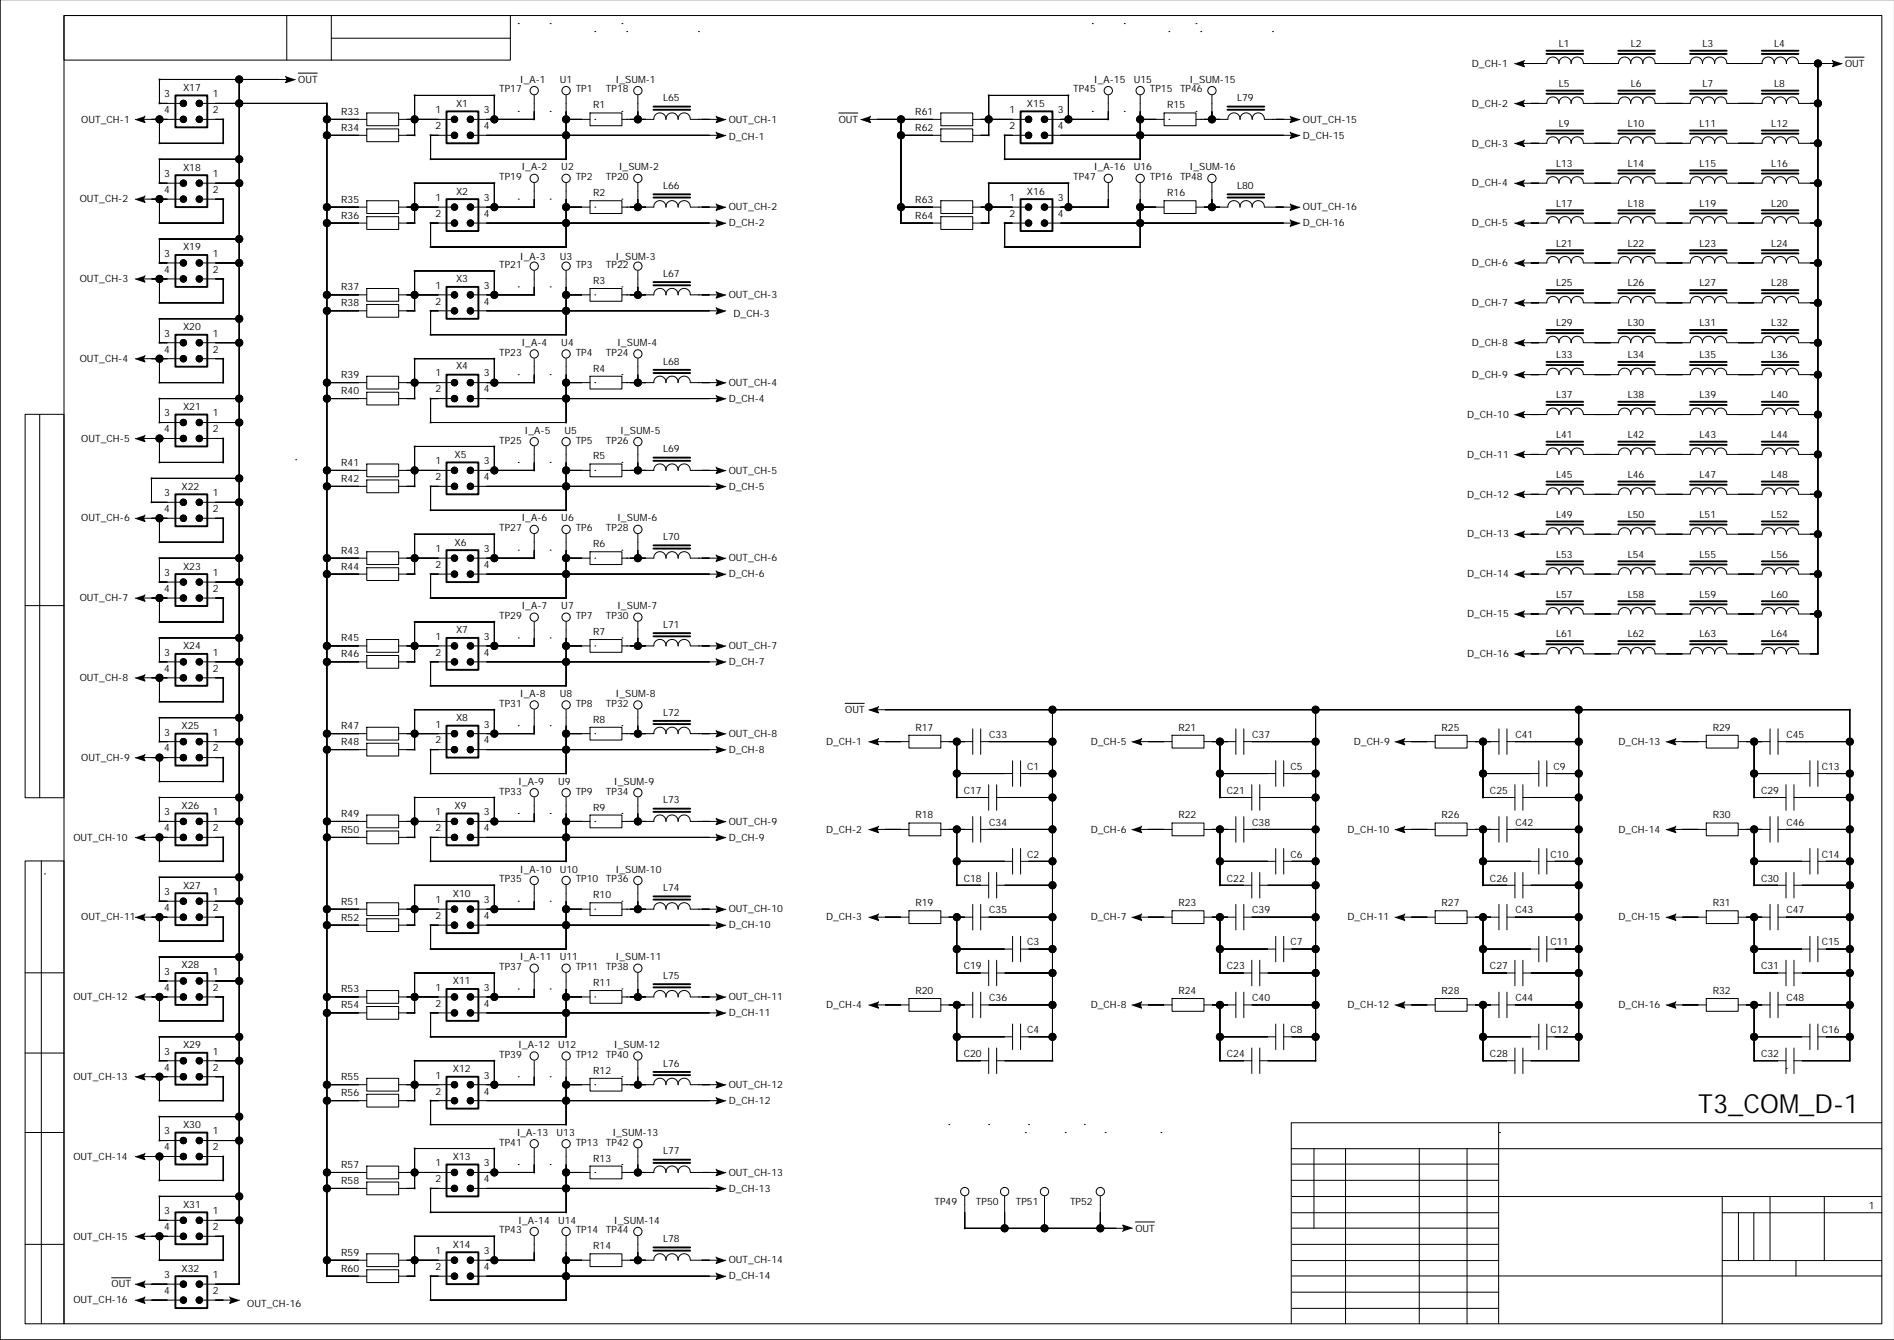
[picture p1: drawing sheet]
<svg xmlns="http://www.w3.org/2000/svg" width="594mm" height="420mm" viewBox="0 0 594 420" stroke-linecap="round" stroke-linejoin="round" font-family="sans-serif">
<defs><g id="words">
<text font-size="8.2" x="532.4" y="348.5">T3_COM_D-1</text>
<g font-size="3.1">
<text x="488.7" y="14.8">L1</text>
<text x="511.2" y="14.8">L2</text>
<text x="533.7" y="14.8">L3</text>
<text x="556.2" y="14.8">L4</text>
<text x="461.4" y="20.9">D_CH-1</text>
<text x="578.4" y="20.9">OUT</text>
<text x="57.4" y="28.5">X17</text>
<text x="93.5" y="25.9">OUT</text>
<text x="156.5" y="29">TP17</text>
<text x="163" y="25.9">I_A-1</text>
<text x="175.5" y="25.9">U1</text>
<text x="180.5" y="29">TP1</text>
<text x="190" y="29">TP18</text>
<text x="193" y="25.9">I_SUM-1</text>
<text x="336.4" y="29">TP45</text>
<text x="342.9" y="25.9">I_A-15</text>
<text x="355.4" y="25.9">U15</text>
<text x="360.4" y="29">TP15</text>
<text x="369.9" y="29">TP46</text>
<text x="372.9" y="25.9">I_SUM-15</text>
<text x="488.7" y="27.3">L5</text>
<text x="511.2" y="27.3">L6</text>
<text x="533.7" y="27.3">L7</text>
<text x="556.2" y="27.3">L8</text>
<text x="51.5" y="30.5">3</text>
<text x="51.5" y="35.5">4</text>
<text x="66.7" y="35.5">2</text>
<text x="66.7" y="30.5">1</text>
<text x="107" y="36">R33</text>
<text x="136.5" y="35.5">1</text>
<text x="143" y="33.5">X1</text>
<text x="151.6" y="35.5">3</text>
<text x="186" y="34">R1</text>
<text x="207.8" y="31.8">L65</text>
<text x="286.9" y="36">R61</text>
<text x="316.4" y="35.5">1</text>
<text x="321.9" y="33.5">X15</text>
<text x="331.6" y="35.5">3</text>
<text x="365.9" y="34">R15</text>
<text x="387.8" y="31.8">L79</text>
<text x="461.4" y="33.4">D_CH-2</text>
<text x="25.5" y="38.4">OUT_CH-1</text>
<text x="107" y="41">R34</text>
<text x="136.5" y="40.5">2</text>
<text x="151.6" y="40.5">4</text>
<text x="228.4" y="38.4">OUT_CH-1</text>
<text x="262.9" y="38.4">OUT</text>
<text x="286.9" y="41">R62</text>
<text x="316.4" y="40.5">2</text>
<text x="331.6" y="40.5">4</text>
<text x="408.4" y="38.4">OUT_CH-15</text>
<text x="488.7" y="39.8">L9</text>
<text x="510.3" y="39.8">L10</text>
<text x="532.8" y="39.8">L11</text>
<text x="555.3" y="39.8">L12</text>
<text x="228.4" y="43.9">D_CH-1</text>
<text x="408.4" y="43.4">D_CH-15</text>
<text x="461.4" y="45.9">D_CH-3</text>
<text x="57.4" y="53.5">X18</text>
<text x="163.5" y="53.4">I_A-2</text>
<text x="176" y="53.4">U2</text>
<text x="194" y="53.4">I_SUM-2</text>
<text x="342.9" y="53.4">I_A-16</text>
<text x="355.4" y="53.4">U16</text>
<text x="372.9" y="53.4">I_SUM-16</text>
<text x="487.8" y="52.2">L13</text>
<text x="510.3" y="52.2">L14</text>
<text x="532.8" y="52.2">L15</text>
<text x="555.3" y="52.2">L16</text>
<text x="51.5" y="55.5">3</text>
<text x="66.7" y="55.5">1</text>
<text x="156.5" y="56.5">TP19</text>
<text x="180.5" y="56.5">TP2</text>
<text x="190" y="56.5">TP20</text>
<text x="207.8" y="59.2">L66</text>
<text x="336.4" y="56.5">TP47</text>
<text x="360.4" y="56.5">TP16</text>
<text x="369.9" y="56.5">TP48</text>
<text x="387.8" y="59.2">L80</text>
<text x="461.4" y="58.4">D_CH-4</text>
<text x="25" y="63.4">OUT_CH-2</text>
<text x="51.5" y="60.5">4</text>
<text x="66.7" y="60.5">2</text>
<text x="107" y="63.5">R35</text>
<text x="136.5" y="63">1</text>
<text x="143" y="61">X2</text>
<text x="151.6" y="63">3</text>
<text x="186" y="61.5">R2</text>
<text x="228.4" y="65.9">OUT_CH-2</text>
<text x="286.9" y="63.5">R63</text>
<text x="316.4" y="63">1</text>
<text x="321.9" y="61">X16</text>
<text x="331.6" y="63">3</text>
<text x="365.9" y="61.5">R16</text>
<text x="408.4" y="65.9">OUT_CH-16</text>
<text x="487.8" y="64.7">L17</text>
<text x="510.3" y="64.7">L18</text>
<text x="532.8" y="64.7">L19</text>
<text x="555.3" y="64.7">L20</text>
<text x="107" y="68.5">R36</text>
<text x="136.5" y="68">2</text>
<text x="151.6" y="68">4</text>
<text x="228.4" y="70.9">D_CH-2</text>
<text x="286.9" y="68.5">R64</text>
<text x="316.4" y="68">2</text>
<text x="331.6" y="68">4</text>
<text x="408.4" y="70.9">D_CH-16</text>
<text x="461.4" y="70.9">D_CH-5</text>
<text x="487.8" y="77.2">L21</text>
<text x="510.3" y="77.2">L22</text>
<text x="532.8" y="77.2">L23</text>
<text x="555.3" y="77.2">L24</text>
<text x="51.5" y="80.5">3</text>
<text x="57.4" y="78.5">X19</text>
<text x="66.7" y="80.5">1</text>
<text x="156.5" y="84">TP21</text>
<text x="163" y="81.4">I_A-3</text>
<text x="175.5" y="81.4">U3</text>
<text x="180.5" y="84">TP3</text>
<text x="190" y="84">TP22</text>
<text x="193" y="81.4">I_SUM-3</text>
<text x="461.4" y="83.4">D_CH-6</text>
<text x="25" y="88.4">OUT_CH-3</text>
<text x="51.5" y="85.5">4</text>
<text x="66.7" y="85.5">2</text>
<text x="143" y="88.5">X3</text>
<text x="186" y="89">R3</text>
<text x="207.8" y="86.7">L67</text>
<text x="487.8" y="89.7">L25</text>
<text x="510.3" y="89.7">L26</text>
<text x="532.8" y="89.7">L27</text>
<text x="555.3" y="89.7">L28</text>
<text x="107" y="91">R37</text>
<text x="107" y="96">R38</text>
<text x="136.5" y="90.5">1</text>
<text x="136.5" y="95.5">2</text>
<text x="151.6" y="95.5">4</text>
<text x="151.6" y="90.5">3</text>
<text x="228.4" y="93.4">OUT_CH-3</text>
<text x="461.4" y="95.9">D_CH-7</text>
<text x="229.9" y="99.4">D_CH-3</text>
<text x="51.5" y="105.5">3</text>
<text x="57.4" y="103.5">X20</text>
<text x="66.7" y="105.5">1</text>
<text x="487.8" y="102.2">L29</text>
<text x="510.3" y="102.2">L30</text>
<text x="532.8" y="102.2">L31</text>
<text x="555.3" y="102.2">L32</text>
<text x="25" y="113.4">OUT_CH-4</text>
<text x="51.5" y="110.5">4</text>
<text x="66.7" y="110.5">2</text>
<text x="156.5" y="111.5">TP23</text>
<text x="163.5" y="108.4">I_A-4</text>
<text x="176" y="108.4">U4</text>
<text x="180.5" y="111.5">TP4</text>
<text x="190" y="111.5">TP24</text>
<text x="193.5" y="108.4">I_SUM-4</text>
<text x="461.4" y="108.4">D_CH-8</text>
<text x="487.8" y="112.2">L33</text>
<text x="510.3" y="112.2">L34</text>
<text x="532.8" y="112.2">L35</text>
<text x="555.3" y="112.2">L36</text>
<text x="107" y="118.5">R39</text>
<text x="136.5" y="118">1</text>
<text x="143" y="115.5">X4</text>
<text x="151.6" y="118">3</text>
<text x="186" y="116.5">R4</text>
<text x="207.8" y="114.2">L68</text>
<text x="461.4" y="118.4">D_CH-9</text>
<text x="107" y="123.5">R40</text>
<text x="136.5" y="123">2</text>
<text x="151.6" y="123">4</text>
<text x="228.4" y="125.9">D_CH-4</text>
<text x="228.4" y="120.9">OUT_CH-4</text>
<text x="487.8" y="124.7">L37</text>
<text x="510.3" y="124.7">L38</text>
<text x="532.8" y="124.7">L39</text>
<text x="555.3" y="124.7">L40</text>
<text x="51.5" y="130.4">3</text>
<text x="57.4" y="128.4">X21</text>
<text x="66.7" y="130.4">1</text>
<text x="459.9" y="130.9">D_CH-10</text>
<text x="51.5" y="135.4">4</text>
<text x="66.7" y="135.4">2</text>
<text x="164.5" y="135.9">I_A-5</text>
<text x="177" y="135.9">U5</text>
<text x="194.5" y="135.9">I_SUM-5</text>
<text x="487.8" y="137.2">L41</text>
<text x="510.3" y="137.2">L42</text>
<text x="532.8" y="137.2">L43</text>
<text x="555.3" y="137.2">L44</text>
<text x="25.5" y="138.4">OUT_CH-5</text>
<text x="142.5" y="143.4">X5</text>
<text x="156.5" y="138.9">TP25</text>
<text x="180.5" y="138.9">TP5</text>
<text x="186" y="143.9">R5</text>
<text x="190" y="138.9">TP26</text>
<text x="207.8" y="141.7">L69</text>
<text x="459.9" y="143.4">D_CH-11</text>
<text x="107" y="145.9">R41</text>
<text x="136.5" y="145.4">1</text>
<text x="151.6" y="145.4">3</text>
<text x="228.4" y="148.4">OUT_CH-5</text>
<text x="487.8" y="149.7">L45</text>
<text x="510.3" y="149.7">L46</text>
<text x="532.8" y="149.7">L47</text>
<text x="555.3" y="149.7">L48</text>
<text x="51.5" y="155.4">3</text>
<text x="56.9" y="153.4">X22</text>
<text x="66.7" y="155.4">1</text>
<text x="107" y="150.9">R42</text>
<text x="136.5" y="150.4">2</text>
<text x="151.6" y="150.4">4</text>
<text x="228.4" y="153.4">D_CH-5</text>
<text x="459.9" y="155.9">D_CH-12</text>
<text x="51.5" y="160.4">4</text>
<text x="66.7" y="160.4">2</text>
<text x="25.5" y="163.4">OUT_CH-6</text>
<text x="156.5" y="166.4">TP27</text>
<text x="163.5" y="163.4">I_A-6</text>
<text x="176" y="163.4">U6</text>
<text x="180.5" y="166.4">TP6</text>
<text x="190" y="166.4">TP28</text>
<text x="193.5" y="163.4">I_SUM-6</text>
<text x="487.8" y="162.2">L49</text>
<text x="510.3" y="162.2">L50</text>
<text x="532.8" y="162.2">L51</text>
<text x="555.3" y="162.2">L52</text>
<text x="107" y="173.4">R43</text>
<text x="136.5" y="172.9">1</text>
<text x="142.5" y="170.9">X6</text>
<text x="151.6" y="172.9">3</text>
<text x="186" y="171.4">R6</text>
<text x="207.8" y="169.2">L70</text>
<text x="459.9" y="168.4">D_CH-13</text>
<text x="57.4" y="178.4">X23</text>
<text x="107" y="178.4">R44</text>
<text x="136.5" y="177.9">2</text>
<text x="151.6" y="177.9">4</text>
<text x="228.4" y="175.9">OUT_CH-6</text>
<text x="487.8" y="174.7">L53</text>
<text x="510.3" y="174.7">L54</text>
<text x="532.8" y="174.7">L55</text>
<text x="555.3" y="174.7">L56</text>
<text x="51.5" y="180.4">3</text>
<text x="51.5" y="185.4">4</text>
<text x="66.7" y="185.4">2</text>
<text x="66.7" y="180.4">1</text>
<text x="228.4" y="180.9">D_CH-6</text>
<text x="459.9" y="180.9">D_CH-14</text>
<text x="25" y="188.4">OUT_CH-7</text>
<text x="163.5" y="190.9">I_A-7</text>
<text x="176" y="190.9">U7</text>
<text x="193.5" y="190.9">I_SUM-7</text>
<text x="487.8" y="187.2">L57</text>
<text x="510.3" y="187.2">L58</text>
<text x="532.8" y="187.2">L59</text>
<text x="555.3" y="187.2">L60</text>
<text x="156.5" y="193.9">TP29</text>
<text x="180.5" y="193.9">TP7</text>
<text x="190" y="193.9">TP30</text>
<text x="207.8" y="196.7">L71</text>
<text x="459.9" y="193.4">D_CH-15</text>
<text x="57.4" y="203.4">X24</text>
<text x="107" y="200.9">R45</text>
<text x="136.5" y="200.4">1</text>
<text x="143" y="198.4">X7</text>
<text x="151.6" y="200.4">3</text>
<text x="186" y="198.9">R7</text>
<text x="228.4" y="203.4">OUT_CH-7</text>
<text x="487.8" y="199.7">L61</text>
<text x="510.3" y="199.7">L62</text>
<text x="532.8" y="199.7">L63</text>
<text x="555.3" y="199.7">L64</text>
<text x="51.5" y="205.4">3</text>
<text x="66.7" y="205.4">1</text>
<text x="107" y="205.9">R46</text>
<text x="136.5" y="205.4">2</text>
<text x="151.6" y="205.4">4</text>
<text x="228.4" y="208.4">D_CH-7</text>
<text x="459.9" y="205.9">D_CH-16</text>
<text x="25" y="213.4">OUT_CH-8</text>
<text x="51.5" y="210.4">4</text>
<text x="66.7" y="210.4">2</text>
<text x="156.5" y="221.4">TP31</text>
<text x="163" y="218.4">I_A-8</text>
<text x="175.5" y="218.4">U8</text>
<text x="180.5" y="221.4">TP8</text>
<text x="190" y="221.4">TP32</text>
<text x="193" y="218.4">I_SUM-8</text>
<text x="136.5" y="227.9">1</text>
<text x="143" y="225.9">X8</text>
<text x="151.6" y="227.9">3</text>
<text x="186" y="226.4">R8</text>
<text x="207.8" y="224.2">L72</text>
<text x="264.9" y="223.4">OUT</text>
<text x="51.5" y="230.4">3</text>
<text x="56.9" y="228.4">X25</text>
<text x="66.7" y="230.4">1</text>
<text x="107" y="228.4">R47</text>
<text x="107" y="233.4">R48</text>
<text x="136.5" y="232.9">2</text>
<text x="151.6" y="232.9">4</text>
<text x="228.4" y="230.9">OUT_CH-8</text>
<text x="258.9" y="233.4">D_CH-1</text>
<text x="286.9" y="228.9">R17</text>
<text x="310.1" y="231.2">C33</text>
<text x="341.9" y="233.4">D_CH-5</text>
<text x="369.4" y="228.9">R21</text>
<text x="392.6" y="231.2">C37</text>
<text x="424.4" y="233.4">D_CH-9</text>
<text x="451.9" y="228.9">R25</text>
<text x="475" y="231.2">C41</text>
<text x="507.4" y="233.4">D_CH-13</text>
<text x="536.9" y="228.9">R29</text>
<text x="560" y="231.2">C45</text>
<text x="25.5" y="238.4">OUT_CH-9</text>
<text x="51.5" y="235.4">4</text>
<text x="66.7" y="235.4">2</text>
<text x="228.4" y="235.9">D_CH-8</text>
<text x="162.5" y="245.9">I_A-9</text>
<text x="175" y="245.9">U9</text>
<text x="192.5" y="245.9">I_SUM-9</text>
<text x="322" y="241.2">C1</text>
<text x="404.5" y="241.2">C5</text>
<text x="487" y="241.2">C9</text>
<text x="571.1" y="241.2">C13</text>
<text x="156.5" y="248.9">TP33</text>
<text x="180.5" y="248.9">TP9</text>
<text x="190" y="248.9">TP34</text>
<text x="207.8" y="251.7">L73</text>
<text x="302.1" y="248.7">C17</text>
<text x="384.6" y="248.7">C21</text>
<text x="467.1" y="248.7">C25</text>
<text x="552.1" y="248.7">C29</text>
<text x="51.5" y="255.4">3</text>
<text x="56.9" y="253.4">X26</text>
<text x="66.7" y="255.4">1</text>
<text x="107" y="255.9">R49</text>
<text x="136.5" y="255.4">1</text>
<text x="142.5" y="253.4">X9</text>
<text x="151.6" y="255.4">3</text>
<text x="186" y="253.9">R9</text>
<text x="286.9" y="256.4">R18</text>
<text x="369.4" y="256.4">R22</text>
<text x="451.9" y="256.4">R26</text>
<text x="536.9" y="256.4">R30</text>
<text x="23" y="263.4">OUT_CH-10</text>
<text x="51.5" y="260.4">4</text>
<text x="66.7" y="260.4">2</text>
<text x="107" y="260.9">R50</text>
<text x="136.5" y="260.4">2</text>
<text x="151.6" y="260.4">4</text>
<text x="228.4" y="263.4">D_CH-9</text>
<text x="228.4" y="258.4">OUT_CH-9</text>
<text x="258.9" y="260.9">D_CH-2</text>
<text x="310.1" y="258.7">C34</text>
<text x="341.9" y="260.9">D_CH-6</text>
<text x="392.6" y="258.7">C38</text>
<text x="422.4" y="260.9">D_CH-10</text>
<text x="475" y="258.7">C42</text>
<text x="507.4" y="260.9">D_CH-14</text>
<text x="560" y="258.7">C46</text>
<text x="322" y="268.7">C2</text>
<text x="404.5" y="268.7">C6</text>
<text x="486.1" y="268.7">C10</text>
<text x="571.1" y="268.7">C14</text>
<text x="163" y="273.3">I_A-10</text>
<text x="175.5" y="273.3">U10</text>
<text x="193" y="273.3">I_SUM-10</text>
<text x="51.5" y="280.4">3</text>
<text x="57.4" y="278.4">X27</text>
<text x="66.7" y="280.4">1</text>
<text x="142" y="280.9">X10</text>
<text x="156.5" y="276.4">TP35</text>
<text x="180.5" y="276.4">TP10</text>
<text x="186" y="281.4">R10</text>
<text x="190" y="276.4">TP36</text>
<text x="207.8" y="279.2">L74</text>
<text x="302.1" y="276.2">C18</text>
<text x="384.6" y="276.2">C22</text>
<text x="467.1" y="276.2">C26</text>
<text x="552.1" y="276.2">C30</text>
<text x="51.5" y="285.4">4</text>
<text x="66.7" y="285.4">2</text>
<text x="107" y="283.4">R51</text>
<text x="136.5" y="282.9">1</text>
<text x="136.5" y="287.9">2</text>
<text x="151.6" y="287.9">4</text>
<text x="151.6" y="282.9">3</text>
<text x="228.4" y="285.8">OUT_CH-10</text>
<text x="286.9" y="283.9">R19</text>
<text x="310.1" y="286.2">C35</text>
<text x="369.4" y="283.9">R23</text>
<text x="392.6" y="286.2">C39</text>
<text x="451.9" y="283.9">R27</text>
<text x="475" y="286.2">C43</text>
<text x="536.9" y="283.9">R31</text>
<text x="560" y="286.2">C47</text>
<text x="25.5" y="288.3">OUT_CH-11</text>
<text x="107" y="288.4">R52</text>
<text x="228.4" y="290.8">D_CH-10</text>
<text x="258.9" y="288.3">D_CH-3</text>
<text x="341.9" y="288.3">D_CH-7</text>
<text x="422.4" y="288.3">D_CH-11</text>
<text x="507.4" y="288.3">D_CH-15</text>
<text x="322" y="296.2">C3</text>
<text x="404.5" y="296.2">C7</text>
<text x="486.1" y="296.2">C11</text>
<text x="571.1" y="296.2">C15</text>
<text x="51.5" y="305.4">3</text>
<text x="56.9" y="303.4">X28</text>
<text x="66.7" y="305.4">1</text>
<text x="156.5" y="303.9">TP37</text>
<text x="163" y="300.8">I_A-11</text>
<text x="175.5" y="300.8">U11</text>
<text x="180.5" y="303.9">TP11</text>
<text x="190" y="303.9">TP38</text>
<text x="193" y="300.8">I_SUM-11</text>
<text x="302.1" y="303.7">C19</text>
<text x="384.6" y="303.7">C23</text>
<text x="467.1" y="303.7">C27</text>
<text x="552.1" y="303.7">C31</text>
<text x="51.5" y="310.4">4</text>
<text x="66.7" y="310.4">2</text>
<text x="107" y="310.9">R53</text>
<text x="136.5" y="310.4">1</text>
<text x="142" y="308.4">X11</text>
<text x="151.6" y="310.4">3</text>
<text x="186" y="308.9">R11</text>
<text x="207.8" y="306.7">L75</text>
<text x="286.9" y="311.4">R20</text>
<text x="369.4" y="311.4">R24</text>
<text x="451.9" y="311.4">R28</text>
<text x="536.9" y="311.4">R32</text>
<text x="23" y="313.3">OUT_CH-12</text>
<text x="107" y="315.9">R54</text>
<text x="136.5" y="315.4">2</text>
<text x="151.6" y="315.4">4</text>
<text x="228.4" y="313.3">OUT_CH-11</text>
<text x="258.9" y="315.8">D_CH-4</text>
<text x="310.1" y="313.7">C36</text>
<text x="341.9" y="315.8">D_CH-8</text>
<text x="392.6" y="313.7">C40</text>
<text x="422.4" y="315.8">D_CH-12</text>
<text x="475" y="313.7">C44</text>
<text x="507.4" y="315.8">D_CH-16</text>
<text x="560" y="313.7">C48</text>
<text x="228.4" y="318.3">D_CH-11</text>
<text x="322" y="323.7">C4</text>
<text x="404.5" y="323.7">C8</text>
<text x="486.1" y="323.7">C12</text>
<text x="571.1" y="323.7">C16</text>
<text x="57.4" y="328.4">X29</text>
<text x="162.5" y="328.3">I_A-12</text>
<text x="175" y="328.3">U12</text>
<text x="192.5" y="328.3">I_SUM-12</text>
<text x="51.5" y="330.4">3</text>
<text x="51.5" y="335.4">4</text>
<text x="66.7" y="335.4">2</text>
<text x="66.7" y="330.4">1</text>
<text x="142" y="335.9">X12</text>
<text x="156.5" y="331.4">TP39</text>
<text x="180.5" y="331.4">TP12</text>
<text x="190" y="331.4">TP40</text>
<text x="207.8" y="334.2">L76</text>
<text x="302.1" y="331.2">C20</text>
<text x="384.6" y="331.2">C24</text>
<text x="467.1" y="331.2">C28</text>
<text x="552.1" y="331.2">C32</text>
<text x="23" y="338.3">OUT_CH-13</text>
<text x="107" y="338.4">R55</text>
<text x="136.5" y="337.9">1</text>
<text x="151.6" y="337.9">3</text>
<text x="186" y="336.4">R12</text>
<text x="228.4" y="340.8">OUT_CH-12</text>
<text x="107" y="343.4">R56</text>
<text x="136.5" y="342.9">2</text>
<text x="151.6" y="342.9">4</text>
<text x="228.4" y="345.8">D_CH-12</text>
<text x="57.4" y="353.4">X30</text>
<text x="51.5" y="355.4">3</text>
<text x="66.7" y="355.4">1</text>
<text x="156.5" y="358.9">TP41</text>
<text x="162" y="355.8">I_A-13</text>
<text x="174.5" y="355.8">U13</text>
<text x="180.5" y="358.9">TP13</text>
<text x="190" y="358.9">TP42</text>
<text x="192" y="355.8">I_SUM-13</text>
<text x="23" y="363.3">OUT_CH-14</text>
<text x="51.5" y="360.4">4</text>
<text x="66.7" y="360.4">2</text>
<text x="107" y="365.9">R57</text>
<text x="136.5" y="365.4">1</text>
<text x="142" y="363.4">X13</text>
<text x="151.6" y="365.4">3</text>
<text x="186" y="363.9">R13</text>
<text x="207.8" y="361.7">L77</text>
<text x="107" y="370.9">R58</text>
<text x="136.5" y="370.4">2</text>
<text x="151.6" y="370.4">4</text>
<text x="228.4" y="368.3">OUT_CH-13</text>
<text x="228.4" y="373.3">D_CH-13</text>
<text x="292.9" y="377.4">TP49</text>
<text x="305.9" y="377.4">TP50</text>
<text x="318.4" y="377.4">TP51</text>
<text x="335.4" y="377.4">TP52</text>
<text x="51.5" y="380.4">3</text>
<text x="57.4" y="378.4">X31</text>
<text x="66.7" y="380.4">1</text>
<text x="162.5" y="383.3">I_A-14</text>
<text x="175" y="383.3">U14</text>
<text x="192.5" y="383.3">I_SUM-14</text>
<text x="585.9" y="378.8">1</text>
<text x="23" y="388.3">OUT_CH-15</text>
<text x="51.5" y="385.4">4</text>
<text x="66.7" y="385.4">2</text>
<text x="156.5" y="386.4">TP43</text>
<text x="180.5" y="386.4">TP14</text>
<text x="190" y="386.4">TP44</text>
<text x="207.8" y="389.2">L78</text>
<text x="355.9" y="385.8">OUT</text>
<text x="107" y="393.4">R59</text>
<text x="136.5" y="392.9">1</text>
<text x="142" y="390.9">X14</text>
<text x="151.6" y="392.9">3</text>
<text x="186" y="391.4">R14</text>
<text x="228.4" y="395.8">OUT_CH-14</text>
<text x="51.5" y="400.4">3</text>
<text x="56.9" y="398.4">X32</text>
<text x="66.7" y="400.4">1</text>
<text x="107" y="398.4">R60</text>
<text x="136.5" y="397.9">2</text>
<text x="151.6" y="397.9">4</text>
<text x="228.4" y="400.8">D_CH-14</text>
<text x="35" y="403.3">OUT</text>
<text x="51.5" y="405.4">4</text>
<text x="66.7" y="405.4">2</text>
<text x="23" y="408.3">OUT_CH-16</text>
<text x="77.5" y="409.3">OUT_CH-16</text>
</g>
</g></defs>
<g fill="none" stroke="#000" stroke-width=".31">
<path d="M0 -.1v419.9h593.8M20.1 4.9h569.8v409.8h-569.8zM20.1 4.9h139.9v13.9h-139.9zM89.9 4.9v13.9M103.9 4.9v13.9M103.9 12h56.1M162.5 7.4h.1M172.5 7.4h.1M186.5 9.9h.1M195 7.4h.1M196.5 9.9h.1M219 9.9h.1"/>
<path d="M342.4 7.4h.1M352.4 7.4h.1M366.4 9.9h.1M374.9 7.4h.1M376.4 9.9h.1M398.9 9.9h.1M477.4 19.9h7.5a1.91 1.91 0 0 1 1.9-2 1.91 1.91 0 0 1 1.9 2 1.91 1.91 0 0 1 1.9-2 1.91 1.91 0 0 1 1.9 2 1.91 1.91 0 0 1 1.9-2 1.91 1.91 0 0 1 1.9 2M479.9 19.9h.1M496.4 19.9h11a1.91 1.91 0 0 1 1.9-2 1.91 1.91 0 0 1 1.9 2 1.91 1.91 0 0 1 1.9-2 1.91 1.91 0 0 1 1.9 2M515 19.9a1.91 1.91 0 0 1 1.9-2 1.91 1.91 0 0 1 1.9 2M518.9 19.9h11a1.91 1.91 0 0 1 1.9-2 1.91 1.91 0 0 1 1.9 2 1.91 1.91 0 0 1 1.9-2 1.91 1.91 0 0 1 1.9 2 1.91 1.91 0 0 1 1.9-2 1.91 1.91 0 0 1 1.9 2M541.4 19.9h11a1.91 1.91 0 0 1 1.9-2 1.91 1.91 0 0 1 1.9 2 1.91 1.91 0 0 1 1.9-2 1.91 1.91 0 0 1 1.9 2 1.91 1.91 0 0 1 1.9-2 1.91 1.91 0 0 1 1.9 2"/>
<path d="M563.9 19.9h11M569.9 19.9v185h-6M572.4 19.9h.1M578.4 17.9h6M44.9 37.4h12.6M47.5 37.4h.1M50 37.4v7.5h20v-7.5h-7.5M62.5 32.4h40v367.4h12.5M75 24.9v377.4h-12.5M87.5 24.9h.1M90 24.9h-40v7.5h7.5M93.5 22.9h6"/>
<path d="M102.5 37.4h12.5M115 35.4h10v4h-10zM125 37.4h17.5M155 37.4v-7.5h-25v12.5h-5M162.5 34.9h.1M167.5 29.9v7.5h-20M172.5 34.9h.1M177.5 37.4h7.5M177.5 29.9v20h-42.5v-7.5h7.5M185 35.4h10v4h-10zM186.5 37.4h.1M195 34.9h.1"/>
<path d="M195 37.4h10a1.91 1.91 0 0 1 1.9-2 1.91 1.91 0 0 1 1.9 2 1.91 1.91 0 0 1 1.9-2 1.91 1.91 0 0 1 1.9 2 1.91 1.91 0 0 1 1.9-2 1.91 1.91 0 0 1 1.9 2M196.5 37.4h.1M200 29.9v7.5M216.5 37.4h8.5M219 37.4h.1M222.4 37.4h.1M262.9 35.4h6M272.4 37.4h22.5M274.9 37.4h.1M282.4 37.4v32.5h12.5M294.9 35.4h10v4h-10zM304.9 37.4h17.5"/>
<path d="M334.9 37.4v-7.5h-25v12.5h-5M342.4 34.9h.1M347.4 29.9v7.5h-20M352.4 34.9h.1M357.4 37.4h7.5M357.4 29.9v20h-42.5v-7.5h7.5M364.9 35.4h10v4h-10zM366.4 37.4h.1M374.9 34.9h.1M374.9 37.4h10a1.91 1.91 0 0 1 1.9-2 1.91 1.91 0 0 1 1.9 2 1.91 1.91 0 0 1 1.9-2 1.91 1.91 0 0 1 1.9 2 1.91 1.91 0 0 1 1.9-2 1.91 1.91 0 0 1 1.9 2M376.4 37.4h.1M379.9 29.9v7.5"/>
<path d="M396.4 37.4h8.5M398.9 37.4h.1M402.4 37.4h.1M477.4 32.4h7.5a1.91 1.91 0 0 1 1.9-2 1.91 1.91 0 0 1 1.9 2 1.91 1.91 0 0 1 1.9-2 1.91 1.91 0 0 1 1.9 2 1.91 1.91 0 0 1 1.9-2 1.91 1.91 0 0 1 1.9 2M479.9 32.4h.1M496.4 32.4h11a1.91 1.91 0 0 1 1.9-2 1.91 1.91 0 0 1 1.9 2 1.91 1.91 0 0 1 1.9-2 1.91 1.91 0 0 1 1.9 2M515 32.4a1.91 1.91 0 0 1 1.9-2 1.91 1.91 0 0 1 1.9 2M518.9 32.4h11a1.91 1.91 0 0 1 1.9-2 1.91 1.91 0 0 1 1.9 2 1.91 1.91 0 0 1 1.9-2 1.91 1.91 0 0 1 1.9 2 1.91 1.91 0 0 1 1.9-2 1.91 1.91 0 0 1 1.9 2M541.4 32.4h11a1.91 1.91 0 0 1 1.9-2 1.91 1.91 0 0 1 1.9 2 1.91 1.91 0 0 1 1.9-2 1.91 1.91 0 0 1 1.9 2 1.91 1.91 0 0 1 1.9-2 1.91 1.91 0 0 1 1.9 2M563.9 32.4h6M62.5 57.4h12.5M75 49.9h-25v7.5h7.5"/>
<path d="M102.5 42.4h12.5M115 40.4h10v4h-10zM147.5 42.4h77.5M167.5 57.4v7.5h-20M177.5 57.4v20h-42.5v-7.5h7.5M200 57.4v7.5M222.4 42.4h.1M282.4 42.4h12.5M294.9 40.4h10v4h-10zM327.4 42.4h77.5M347.4 57.4v7.5h-20M357.4 57.4v20h-42.5v-7.5h7.5"/>
<path d="M379.9 57.4v7.5M402.4 42.4h.1M477.4 44.9h7.5a1.91 1.91 0 0 1 1.9-2 1.91 1.91 0 0 1 1.9 2 1.91 1.91 0 0 1 1.9-2 1.91 1.91 0 0 1 1.9 2 1.91 1.91 0 0 1 1.9-2 1.91 1.91 0 0 1 1.9 2M477.4 57.4h7.5a1.91 1.91 0 0 1 1.9-2 1.91 1.91 0 0 1 1.9 2 1.91 1.91 0 0 1 1.9-2 1.91 1.91 0 0 1 1.9 2 1.91 1.91 0 0 1 1.9-2 1.91 1.91 0 0 1 1.9 2M479.9 44.9h.1M479.9 57.4h.1M496.4 44.9h11a1.91 1.91 0 0 1 1.9-2 1.91 1.91 0 0 1 1.9 2 1.91 1.91 0 0 1 1.9-2 1.91 1.91 0 0 1 1.9 2M496.4 57.4h11a1.91 1.91 0 0 1 1.9-2 1.91 1.91 0 0 1 1.9 2 1.91 1.91 0 0 1 1.9-2 1.91 1.91 0 0 1 1.9 2M515 44.9a1.91 1.91 0 0 1 1.9-2 1.91 1.91 0 0 1 1.9 2M515 57.4a1.91 1.91 0 0 1 1.9-2 1.91 1.91 0 0 1 1.9 2M518.9 44.9h11a1.91 1.91 0 0 1 1.9-2 1.91 1.91 0 0 1 1.9 2 1.91 1.91 0 0 1 1.9-2 1.91 1.91 0 0 1 1.9 2 1.91 1.91 0 0 1 1.9-2 1.91 1.91 0 0 1 1.9 2M518.9 57.4h11a1.91 1.91 0 0 1 1.9-2 1.91 1.91 0 0 1 1.9 2 1.91 1.91 0 0 1 1.9-2 1.91 1.91 0 0 1 1.9 2 1.91 1.91 0 0 1 1.9-2 1.91 1.91 0 0 1 1.9 2"/>
<path d="M541.4 44.9h11a1.91 1.91 0 0 1 1.9-2 1.91 1.91 0 0 1 1.9 2 1.91 1.91 0 0 1 1.9-2 1.91 1.91 0 0 1 1.9 2 1.91 1.91 0 0 1 1.9-2 1.91 1.91 0 0 1 1.9 2M541.4 57.4h11a1.91 1.91 0 0 1 1.9-2 1.91 1.91 0 0 1 1.9 2 1.91 1.91 0 0 1 1.9-2 1.91 1.91 0 0 1 1.9 2 1.91 1.91 0 0 1 1.9-2 1.91 1.91 0 0 1 1.9 2M563.9 44.9h6M563.9 57.4h6M44.9 62.4h12.6M47.5 62.4h.1M50 62.4v7.5h20v-7.5h-7.5M75 74.9h-25v7.5h7.5M102.5 69.9h12.5M102.5 64.9h12.5M115 62.9h10v4h-10zM115 67.9h10v4h-10z"/>
<path d="M125 64.9h17.5M147.5 69.9h77.5M155 64.9v-7.5h-25v12.5h-5M162.5 62.4h.1M172.5 62.4h.1M177.5 64.9h7.5M185 62.9h10v4h-10zM186.5 64.9h.1M195 62.4h.1M195 64.9h10a1.91 1.91 0 0 1 1.9-2 1.91 1.91 0 0 1 1.9 2 1.91 1.91 0 0 1 1.9-2 1.91 1.91 0 0 1 1.9 2 1.91 1.91 0 0 1 1.9-2 1.91 1.91 0 0 1 1.9 2M196.5 64.9h.1M216.5 64.9h8.5"/>
<path d="M219 64.9h.1M222.4 64.9h.1M222.4 69.9h.1M282.4 64.9h12.5M294.9 62.9h10v4h-10zM294.9 67.9h10v4h-10zM304.9 64.9h17.5M327.4 69.9h77.5M334.9 64.9v-7.5h-25v12.5h-5M357.4 64.9h7.5M364.9 62.9h10v4h-10zM374.9 64.9h10a1.91 1.91 0 0 1 1.9-2 1.91 1.91 0 0 1 1.9 2 1.91 1.91 0 0 1 1.9-2 1.91 1.91 0 0 1 1.9 2 1.91 1.91 0 0 1 1.9-2 1.91 1.91 0 0 1 1.9 2"/>
<path d="M396.4 64.9h8.5M402.4 64.9h.1M402.4 69.9h.1M477.4 69.9h7.5a1.91 1.91 0 0 1 1.9-2 1.91 1.91 0 0 1 1.9 2 1.91 1.91 0 0 1 1.9-2 1.91 1.91 0 0 1 1.9 2 1.91 1.91 0 0 1 1.9-2 1.91 1.91 0 0 1 1.9 2M479.9 69.9h.1M496.4 69.9h11a1.91 1.91 0 0 1 1.9-2 1.91 1.91 0 0 1 1.9 2 1.91 1.91 0 0 1 1.9-2 1.91 1.91 0 0 1 1.9 2M515 69.9a1.91 1.91 0 0 1 1.9-2 1.91 1.91 0 0 1 1.9 2M518.9 69.9h11a1.91 1.91 0 0 1 1.9-2 1.91 1.91 0 0 1 1.9 2 1.91 1.91 0 0 1 1.9-2 1.91 1.91 0 0 1 1.9 2 1.91 1.91 0 0 1 1.9-2 1.91 1.91 0 0 1 1.9 2M541.4 69.9h11a1.91 1.91 0 0 1 1.9-2 1.91 1.91 0 0 1 1.9 2 1.91 1.91 0 0 1 1.9-2 1.91 1.91 0 0 1 1.9 2 1.91 1.91 0 0 1 1.9-2 1.91 1.91 0 0 1 1.9 2M563.9 69.9h6M44.9 87.4h12.6M47.5 87.4h.1"/>
<path d="M50 87.4v7.5h20v-7.5h-7.5M62.5 82.4h12.5M75 99.9h-25v7.5h7.5M102.5 92.4h12.5M102.5 97.4h12.5M115 90.4h10v4h-10zM115 95.4h10v4h-10zM125 92.4h17.5M147.5 97.4h77.5M155 92.4v-7.5h-25v12.5h-5M162.5 89.9h.1M167.5 84.9v7.5h-20"/>
<path d="M172.5 89.9h.1M177.5 84.9v20h-42.5v-7.5h7.5M177.5 92.4h7.5M185 90.4h10v4h-10zM186.5 92.4h.1M195 89.9h.1M195 92.4h10a1.91 1.91 0 0 1 1.9-2.1 1.91 1.91 0 0 1 1.9 2.1 1.91 1.91 0 0 1 1.9-2.1 1.91 1.91 0 0 1 1.9 2.1 1.91 1.91 0 0 1 1.9-2.1 1.91 1.91 0 0 1 1.9 2.1M196.5 92.4h.1M200 84.9v7.5M216.5 92.4h8.5M219 92.4h.1M222.4 92.4h.1"/>
<path d="M222.4 97.4h.1M477.4 82.4h7.5a1.91 1.91 0 0 1 1.9-2.1 1.91 1.91 0 0 1 1.9 2.1 1.91 1.91 0 0 1 1.9-2.1 1.91 1.91 0 0 1 1.9 2.1 1.91 1.91 0 0 1 1.9-2.1 1.91 1.91 0 0 1 1.9 2.1M477.4 94.9h7.5a1.91 1.91 0 0 1 1.9-2.1 1.91 1.91 0 0 1 1.9 2.1 1.91 1.91 0 0 1 1.9-2.1 1.91 1.91 0 0 1 1.9 2.1 1.91 1.91 0 0 1 1.9-2.1 1.91 1.91 0 0 1 1.9 2.1M479.9 82.4h.1M479.9 94.9h.1M496.4 82.4h11a1.91 1.91 0 0 1 1.9-2.1 1.91 1.91 0 0 1 1.9 2.1 1.91 1.91 0 0 1 1.9-2.1 1.91 1.91 0 0 1 1.9 2.1M496.4 94.9h11a1.91 1.91 0 0 1 1.9-2.1 1.91 1.91 0 0 1 1.9 2.1 1.91 1.91 0 0 1 1.9-2.1 1.91 1.91 0 0 1 1.9 2.1M515 82.4a1.91 1.91 0 0 1 1.9-2.1 1.91 1.91 0 0 1 1.9 2.1M515 94.9a1.91 1.91 0 0 1 1.9-2.1 1.91 1.91 0 0 1 1.9 2.1M518.9 82.4h11a1.91 1.91 0 0 1 1.9-2.1 1.91 1.91 0 0 1 1.9 2.1 1.91 1.91 0 0 1 1.9-2.1 1.91 1.91 0 0 1 1.9 2.1 1.91 1.91 0 0 1 1.9-2.1 1.91 1.91 0 0 1 1.9 2.1M518.9 94.9h11a1.91 1.91 0 0 1 1.9-2.1 1.91 1.91 0 0 1 1.9 2.1 1.91 1.91 0 0 1 1.9-2.1 1.91 1.91 0 0 1 1.9 2.1 1.91 1.91 0 0 1 1.9-2.1 1.91 1.91 0 0 1 1.9 2.1M541.4 82.4h11a1.91 1.91 0 0 1 1.9-2.1 1.91 1.91 0 0 1 1.9 2.1 1.91 1.91 0 0 1 1.9-2.1 1.91 1.91 0 0 1 1.9 2.1 1.91 1.91 0 0 1 1.9-2.1 1.91 1.91 0 0 1 1.9 2.1"/>
<path d="M541.4 94.9h11a1.91 1.91 0 0 1 1.9-2.1 1.91 1.91 0 0 1 1.9 2.1 1.91 1.91 0 0 1 1.9-2.1 1.91 1.91 0 0 1 1.9 2.1 1.91 1.91 0 0 1 1.9-2.1 1.91 1.91 0 0 1 1.9 2.1M563.9 82.4h6M563.9 94.9h6M44.9 112.4h12.6M47.5 112.4h.1M50 112.4v7.5h20v-7.5h-7.5M62.5 107.4h12.5M102.5 119.9h12.5M115 117.9h10v4h-10zM125 119.9h17.5M155 119.9v-7.5h-25v12.5h-5M162.5 117.4h.1"/>
<path d="M167.5 112.4v7.5h-20M172.5 117.4h.1M177.5 112.4v20h-42.5v-7.5h7.5M177.5 119.9h7.5M185 117.9h10v4h-10zM186.5 119.9h.1M195 117.4h.1M195 119.9h10a1.91 1.91 0 0 1 1.9-2.1 1.91 1.91 0 0 1 1.9 2.1 1.91 1.91 0 0 1 1.9-2.1 1.91 1.91 0 0 1 1.9 2.1 1.91 1.91 0 0 1 1.9-2.1 1.91 1.91 0 0 1 1.9 2.1M196.5 119.9h.1M200 112.4v7.5M216.5 119.9h8.5M219 119.9h.1"/>
<path d="M222.4 119.9h.1M477.4 107.4h7.5a1.91 1.91 0 0 1 1.9-2.1 1.91 1.91 0 0 1 1.9 2.1 1.91 1.91 0 0 1 1.9-2.1 1.91 1.91 0 0 1 1.9 2.1 1.91 1.91 0 0 1 1.9-2.1 1.91 1.91 0 0 1 1.9 2.1M477.4 117.4h7.5a1.91 1.91 0 0 1 1.9-2.1 1.91 1.91 0 0 1 1.9 2.1 1.91 1.91 0 0 1 1.9-2.1 1.91 1.91 0 0 1 1.9 2.1 1.91 1.91 0 0 1 1.9-2.1 1.91 1.91 0 0 1 1.9 2.1M479.9 107.4h.1M479.9 117.4h.1M496.4 107.4h11a1.91 1.91 0 0 1 1.9-2.1 1.91 1.91 0 0 1 1.9 2.1 1.91 1.91 0 0 1 1.9-2.1 1.91 1.91 0 0 1 1.9 2.1M496.4 117.4h11a1.91 1.91 0 0 1 1.9-2.1 1.91 1.91 0 0 1 1.9 2.1 1.91 1.91 0 0 1 1.9-2.1 1.91 1.91 0 0 1 1.9 2.1M515 107.4a1.91 1.91 0 0 1 1.9-2.1 1.91 1.91 0 0 1 1.9 2.1M515 117.4a1.91 1.91 0 0 1 1.9-2.1 1.91 1.91 0 0 1 1.9 2.1M518.9 107.4h11a1.91 1.91 0 0 1 1.9-2.1 1.91 1.91 0 0 1 1.9 2.1 1.91 1.91 0 0 1 1.9-2.1 1.91 1.91 0 0 1 1.9 2.1 1.91 1.91 0 0 1 1.9-2.1 1.91 1.91 0 0 1 1.9 2.1M518.9 117.4h11a1.91 1.91 0 0 1 1.9-2.1 1.91 1.91 0 0 1 1.9 2.1 1.91 1.91 0 0 1 1.9-2.1 1.91 1.91 0 0 1 1.9 2.1 1.91 1.91 0 0 1 1.9-2.1 1.91 1.91 0 0 1 1.9 2.1M541.4 107.4h11a1.91 1.91 0 0 1 1.9-2.1 1.91 1.91 0 0 1 1.9 2.1 1.91 1.91 0 0 1 1.9-2.1 1.91 1.91 0 0 1 1.9 2.1 1.91 1.91 0 0 1 1.9-2.1 1.91 1.91 0 0 1 1.9 2.1"/>
<path d="M541.4 117.4h11a1.91 1.91 0 0 1 1.9-2.1 1.91 1.91 0 0 1 1.9 2.1 1.91 1.91 0 0 1 1.9-2.1 1.91 1.91 0 0 1 1.9 2.1 1.91 1.91 0 0 1 1.9-2.1 1.91 1.91 0 0 1 1.9 2.1M563.9 107.4h6M563.9 117.4h6M7.9 129.8h12.2v120.1h-12.2zM12.4 129.8v120.1M44.9 137.4h12.6M47.5 137.4h.1M50 137.4v7.5h20v-7.5h-7.5M62.5 132.4h12.5M75 124.9h-25v7.5h7.5M102.5 124.9h12.5M115 122.9h10v4h-10z"/>
<path d="M147.5 124.9h77.5M167.5 139.9v7.5h-20M177.5 139.9v20h-42.5v-7.5h7.5M200 139.9v7.5M222.4 124.9h.1M477.4 129.9h7.5a1.91 1.91 0 0 1 1.9-2.1 1.91 1.91 0 0 1 1.9 2.1 1.91 1.91 0 0 1 1.9-2.1 1.91 1.91 0 0 1 1.9 2.1 1.91 1.91 0 0 1 1.9-2.1 1.91 1.91 0 0 1 1.9 2.1M479.9 129.9h.1M496.4 129.9h11a1.91 1.91 0 0 1 1.9-2.1 1.91 1.91 0 0 1 1.9 2.1 1.91 1.91 0 0 1 1.9-2.1 1.91 1.91 0 0 1 1.9 2.1M515 129.9a1.91 1.91 0 0 1 1.9-2.1 1.91 1.91 0 0 1 1.9 2.1M518.9 129.9h11a1.91 1.91 0 0 1 1.9-2.1 1.91 1.91 0 0 1 1.9 2.1 1.91 1.91 0 0 1 1.9-2.1 1.91 1.91 0 0 1 1.9 2.1 1.91 1.91 0 0 1 1.9-2.1 1.91 1.91 0 0 1 1.9 2.1M541.4 129.9h11a1.91 1.91 0 0 1 1.9-2.1 1.91 1.91 0 0 1 1.9 2.1 1.91 1.91 0 0 1 1.9-2.1 1.91 1.91 0 0 1 1.9 2.1 1.91 1.91 0 0 1 1.9-2.1 1.91 1.91 0 0 1 1.9 2.1M563.9 129.9h6"/>
<path d="M62.5 157.4h12.5M75 149.9h-27.5v7.5h10M92.7 144h.1M102.5 147.4h12.5M102.5 152.4h12.5M115 145.4h10v4h-10zM115 150.4h10v4h-10zM125 147.4h17.5M147.5 152.4h77.5M155 147.4v-7.5h-25v12.5h-5M162.5 144.9h.1M172.5 144.9h.1"/>
<path d="M177.5 147.4h7.5M185 145.4h10v4h-10zM186.5 147.4h.1M195 144.9h.1M195 147.4h10M196.5 147.4h.1M205 147.4a1.91 1.91 0 0 1 1.9-2.1 1.91 1.91 0 0 1 1.9 2.1 1.91 1.91 0 0 1 1.9-2.1 1.91 1.91 0 0 1 1.9 2.1 1.91 1.91 0 0 1 1.9-2.1 1.91 1.91 0 0 1 1.9 2.1M216.5 147.4h8.5M219 147.4h.1M222.4 147.4h.1M222.4 152.4h.1M477.4 142.4h7.5a1.91 1.91 0 0 1 1.9-2.1 1.91 1.91 0 0 1 1.9 2.1 1.91 1.91 0 0 1 1.9-2.1 1.91 1.91 0 0 1 1.9 2.1 1.91 1.91 0 0 1 1.9-2.1 1.91 1.91 0 0 1 1.9 2.1"/>
<path d="M477.4 154.9h7.5a1.91 1.91 0 0 1 1.9-2.1 1.91 1.91 0 0 1 1.9 2.1 1.91 1.91 0 0 1 1.9-2.1 1.91 1.91 0 0 1 1.9 2.1 1.91 1.91 0 0 1 1.9-2.1 1.91 1.91 0 0 1 1.9 2.1M479.9 142.4h.1M479.9 154.9h.1M496.4 142.4h11a1.91 1.91 0 0 1 1.9-2.1 1.91 1.91 0 0 1 1.9 2.1 1.91 1.91 0 0 1 1.9-2.1 1.91 1.91 0 0 1 1.9 2.1M496.4 154.9h11a1.91 1.91 0 0 1 1.9-2.1 1.91 1.91 0 0 1 1.9 2.1 1.91 1.91 0 0 1 1.9-2.1 1.91 1.91 0 0 1 1.9 2.1M515 142.4a1.91 1.91 0 0 1 1.9-2.1 1.91 1.91 0 0 1 1.9 2.1M515 154.9a1.91 1.91 0 0 1 1.9-2.1 1.91 1.91 0 0 1 1.9 2.1M518.9 142.4h11a1.91 1.91 0 0 1 1.9-2.1 1.91 1.91 0 0 1 1.9 2.1 1.91 1.91 0 0 1 1.9-2.1 1.91 1.91 0 0 1 1.9 2.1 1.91 1.91 0 0 1 1.9-2.1 1.91 1.91 0 0 1 1.9 2.1M518.9 154.9h11a1.91 1.91 0 0 1 1.9-2.1 1.91 1.91 0 0 1 1.9 2.1 1.91 1.91 0 0 1 1.9-2.1 1.91 1.91 0 0 1 1.9 2.1 1.91 1.91 0 0 1 1.9-2.1 1.91 1.91 0 0 1 1.9 2.1M541.4 142.4h11a1.91 1.91 0 0 1 1.9-2.1 1.91 1.91 0 0 1 1.9 2.1 1.91 1.91 0 0 1 1.9-2.1 1.91 1.91 0 0 1 1.9 2.1 1.91 1.91 0 0 1 1.9-2.1 1.91 1.91 0 0 1 1.9 2.1M541.4 154.9h11a1.91 1.91 0 0 1 1.9-2.1 1.91 1.91 0 0 1 1.9 2.1 1.91 1.91 0 0 1 1.9-2.1 1.91 1.91 0 0 1 1.9 2.1 1.91 1.91 0 0 1 1.9-2.1 1.91 1.91 0 0 1 1.9 2.1M563.9 142.4h6"/>
<path d="M563.9 154.9h6M44.9 162.4h12.6M47.5 162.4h.1M50 162.4v7.5h20v-7.5h-7.5M75 174.9h-25v7.5h7.5M102.5 179.9h12.5M102.5 174.9h12.5M115 172.9h10v4h-10zM115 177.9h10v4h-10zM125 174.9h17.5M147.5 179.9h77.5M155 174.9v-7.5h-25v12.5h-5"/>
<path d="M162.5 172.4h.1M167.5 167.4v7.5h-20M172.5 172.4h.1M177.5 167.4v20h-42.5v-7.5h7.5M177.5 174.9h7.5M185 172.9h10v4h-10zM186.5 174.9h.1M195 172.4h.1M195 174.9h10a1.91 1.91 0 0 1 1.9-2.1 1.91 1.91 0 0 1 1.9 2.1 1.91 1.91 0 0 1 1.9-2.1 1.91 1.91 0 0 1 1.9 2.1 1.91 1.91 0 0 1 1.9-2.1 1.91 1.91 0 0 1 1.9 2.1M196.5 174.9h.1M200 167.4v7.5M216.5 174.9h8.5"/>
<path d="M219 174.9h.1M222.4 174.9h.1M222.4 179.9h.1M477.4 167.4h7.5a1.91 1.91 0 0 1 1.9-2.1 1.91 1.91 0 0 1 1.9 2.1 1.91 1.91 0 0 1 1.9-2.1 1.91 1.91 0 0 1 1.9 2.1 1.91 1.91 0 0 1 1.9-2.1 1.91 1.91 0 0 1 1.9 2.1M477.4 179.9h7.5a1.91 1.91 0 0 1 1.9-2.1 1.91 1.91 0 0 1 1.9 2.1 1.91 1.91 0 0 1 1.9-2.1 1.91 1.91 0 0 1 1.9 2.1 1.91 1.91 0 0 1 1.9-2.1 1.91 1.91 0 0 1 1.9 2.1M479.9 167.4h.1M479.9 179.9h.1M496.4 167.4h11a1.91 1.91 0 0 1 1.9-2.1 1.91 1.91 0 0 1 1.9 2.1 1.91 1.91 0 0 1 1.9-2.1 1.91 1.91 0 0 1 1.9 2.1M496.4 179.9h11a1.91 1.91 0 0 1 1.9-2.1 1.91 1.91 0 0 1 1.9 2.1 1.91 1.91 0 0 1 1.9-2.1 1.91 1.91 0 0 1 1.9 2.1M515 167.4a1.91 1.91 0 0 1 1.9-2.1 1.91 1.91 0 0 1 1.9 2.1M515 179.9a1.91 1.91 0 0 1 1.9-2.1 1.91 1.91 0 0 1 1.9 2.1M518.9 167.4h11a1.91 1.91 0 0 1 1.9-2.1 1.91 1.91 0 0 1 1.9 2.1 1.91 1.91 0 0 1 1.9-2.1 1.91 1.91 0 0 1 1.9 2.1 1.91 1.91 0 0 1 1.9-2.1 1.91 1.91 0 0 1 1.9 2.1"/>
<path d="M518.9 179.9h11a1.91 1.91 0 0 1 1.9-2.1 1.91 1.91 0 0 1 1.9 2.1 1.91 1.91 0 0 1 1.9-2.1 1.91 1.91 0 0 1 1.9 2.1 1.91 1.91 0 0 1 1.9-2.1 1.91 1.91 0 0 1 1.9 2.1M541.4 167.4h11a1.91 1.91 0 0 1 1.9-2.1 1.91 1.91 0 0 1 1.9 2.1 1.91 1.91 0 0 1 1.9-2.1 1.91 1.91 0 0 1 1.9 2.1 1.91 1.91 0 0 1 1.9-2.1 1.91 1.91 0 0 1 1.9 2.1M541.4 179.9h11a1.91 1.91 0 0 1 1.9-2.1 1.91 1.91 0 0 1 1.9 2.1 1.91 1.91 0 0 1 1.9-2.1 1.91 1.91 0 0 1 1.9 2.1 1.91 1.91 0 0 1 1.9-2.1 1.91 1.91 0 0 1 1.9 2.1M563.9 167.4h6M563.9 179.9h6M7.9 189.7h12.2M44.9 187.4h12.6M47.5 187.4h.1M50 187.4v7.5h20v-7.5h-7.5M62.5 182.4h12.5M75 199.9h-25v7.5h7.5M162.5 199.9h.1"/>
<path d="M167.5 194.9v7.5h-20M172.5 199.9h.1M177.5 194.9v20h-42.5v-7.5h7.5M195 199.9h.1M200 194.9v7.5M477.4 192.4h7.5a1.91 1.91 0 0 1 1.9-2.1 1.91 1.91 0 0 1 1.9 2.1 1.91 1.91 0 0 1 1.9-2.1 1.91 1.91 0 0 1 1.9 2.1 1.91 1.91 0 0 1 1.9-2.1 1.91 1.91 0 0 1 1.9 2.1M479.9 192.4h.1M496.4 192.4h11a1.91 1.91 0 0 1 1.9-2.1 1.91 1.91 0 0 1 1.9 2.1 1.91 1.91 0 0 1 1.9-2.1 1.91 1.91 0 0 1 1.9 2.1M515 192.4a1.91 1.91 0 0 1 1.9-2.1 1.91 1.91 0 0 1 1.9 2.1M518.9 192.4h11a1.91 1.91 0 0 1 1.9-2.1 1.91 1.91 0 0 1 1.9 2.1 1.91 1.91 0 0 1 1.9-2.1 1.91 1.91 0 0 1 1.9 2.1 1.91 1.91 0 0 1 1.9-2.1 1.91 1.91 0 0 1 1.9 2.1M541.4 192.4h11a1.91 1.91 0 0 1 1.9-2.1 1.91 1.91 0 0 1 1.9 2.1 1.91 1.91 0 0 1 1.9-2.1 1.91 1.91 0 0 1 1.9 2.1 1.91 1.91 0 0 1 1.9-2.1 1.91 1.91 0 0 1 1.9 2.1M563.9 192.4h6"/>
<path d="M44.9 212.4h12.6M47.5 212.4h.1M50 212.4v7.5h20v-7.5h-7.5M62.5 207.4h12.5M102.5 202.4h12.5M102.5 207.4h12.5M115 200.4h10v4h-10zM115 205.4h10v4h-10zM125 202.4h17.5M147.5 207.4h77.5M155 202.4v-7.5h-25v12.5h-5M177.5 202.4h7.5"/>
<path d="M185 200.4h10v4h-10zM186.5 202.4h.1M195 202.4h10a1.91 1.91 0 0 1 1.9-2.1 1.91 1.91 0 0 1 1.9 2.1 1.91 1.91 0 0 1 1.9-2.1 1.91 1.91 0 0 1 1.9 2.1 1.91 1.91 0 0 1 1.9-2.1 1.91 1.91 0 0 1 1.9 2.1M196.5 202.4h.1M216.5 202.4h8.5M219 202.4h.1M222.4 202.4h.1M222.4 207.4h.1M477.4 204.9h7.5a1.91 1.91 0 0 1 1.9-2.1 1.91 1.91 0 0 1 1.9 2.1 1.91 1.91 0 0 1 1.9-2.1 1.91 1.91 0 0 1 1.9 2.1 1.91 1.91 0 0 1 1.9-2.1 1.91 1.91 0 0 1 1.9 2.1M479.9 204.9h.1M496.4 204.9h11a1.91 1.91 0 0 1 1.9-2.1 1.91 1.91 0 0 1 1.9 2.1 1.91 1.91 0 0 1 1.9-2.1 1.91 1.91 0 0 1 1.9 2.1M515 204.9a1.91 1.91 0 0 1 1.9-2.1 1.91 1.91 0 0 1 1.9 2.1"/>
<path d="M518.9 204.9h11a1.91 1.91 0 0 1 1.9-2.1 1.91 1.91 0 0 1 1.9 2.1 1.91 1.91 0 0 1 1.9-2.1 1.91 1.91 0 0 1 1.9 2.1 1.91 1.91 0 0 1 1.9-2.1 1.91 1.91 0 0 1 1.9 2.1M541.4 204.9h11a1.91 1.91 0 0 1 1.9-2.1 1.91 1.91 0 0 1 1.9 2.1 1.91 1.91 0 0 1 1.9-2.1 1.91 1.91 0 0 1 1.9 2.1 1.91 1.91 0 0 1 1.9-2.1 1.91 1.91 0 0 1 1.9 2.1M44.9 237.3h12.6M47.5 237.3h.1M50 237.3v7.5h20v-7.5h-7.5M62.5 232.3h12.5M75 224.8h-25v7.5h7.5M102.5 229.8h12.5M102.5 234.8h12.5M115 227.8h10v4h-10zM115 232.8h10v4h-10zM125 229.8h17.5"/>
<path d="M147.5 234.8h77.5M155 229.8v-7.4h-25v12.4h-5M162.5 227.3h.1M167.5 222.4v7.4h-20M172.5 227.3h.1M177.5 222.4v19.9h-42.5v-7.5h7.5M177.5 229.8h7.5M185 227.8h10v4h-10zM186.5 229.8h.1M195 227.3h.1M195 229.8l10 .1a1.91 1.91 0 0 1 1.9-2.1 1.91 1.91 0 0 1 1.9 2.1 1.91 1.91 0 0 1 1.9-2.1 1.91 1.91 0 0 1 1.9 2.1 1.91 1.91 0 0 1 1.9-2.1 1.91 1.91 0 0 1 1.9 2.1M196.5 229.8h.1"/>
<path d="M200 222.4v7.4M216.5 229.8h8.5M219 229.8h.1M222.4 229.8h.1M222.4 234.8h.1M264.9 220.4h6M274.9 232.3h10M274.9 222.4h305v109.9h-17.5M277.4 232.3h.1M277.4 222.4h.1M284.9 230.3h10v4h-10zM294.9 232.3h10"/>
<path d="M299.9 232.3v17.5h10M304.9 228.3v8M307.4 232.3h22.5M307.4 228.3v8M317.4 238.3v8M319.9 238.3v8M329.9 222.4v109.9h-17.5M357.4 232.3h10M359.9 232.3h.1M367.4 230.3h10v4h-10zM377.4 232.3h10M382.4 232.3v17.5h10"/>
<path d="M387.4 228.3v8M389.9 232.3h22.5M389.9 228.3v8M399.9 238.3v8M402.4 238.3v8M412.4 222.4v109.9h-17.5M439.9 232.3h10M442.4 232.3h.1M449.9 230.3h10v4h-10zM459.9 232.3h10M464.9 232.3v17.5h10M469.9 228.3v8"/>
<path d="M472.4 232.3h22.5M472.4 228.3v8M482.4 238.3v8M484.9 238.3v8M494.9 222.4v109.9h-17.5M524.8 232.3h10.1M527.4 232.3h.1M534.9 230.3h10v4h-10zM544.9 232.3h10M549.9 232.3v17.5h10M554.9 228.3v8M557.4 232.3h22.5"/>
<path d="M557.4 228.3v8M567.4 238.3v8M569.9 238.3v8M62.5 257.3h12.5M75 249.8h-25v7.5h7.5M102.5 257.3h12.5M115 255.3h10v4h-10zM125 257.3h17.5M155 257.3v-7.5h-25v12.5h-5M162.5 254.8h.1M167.5 249.8v7.5h-20M172.5 254.8h.1"/>
<path d="M177.5 249.8v20h-42.5v-7.5h7.5M177.5 257.3h7.5M185 255.3h10v4h-10zM186.5 257.3h.1M195 254.8h.1M195 257.3l10 .1a1.91 1.91 0 0 1 1.9-2.1 1.91 1.91 0 0 1 1.9 2.1 1.91 1.91 0 0 1 1.9-2.1 1.91 1.91 0 0 1 1.9 2.1 1.91 1.91 0 0 1 1.9-2.1 1.91 1.91 0 0 1 1.9 2.1M196.5 257.3h.1M200 249.8v7.5M216.5 257.3h8.5M219 257.3h.1M222.4 257.3h.1M274.9 259.8h10"/>
<path d="M277.4 259.8h.1M284.9 257.8h10v4h-10zM294.9 259.8h10M299.9 259.8v17.5h10M299.9 242.3h17.5M304.9 255.8v8M307.4 259.8h22.5M307.4 255.8v8M309.9 245.8v8M312.4 249.8h17.5M312.4 245.8v8M319.9 242.3h10"/>
<path d="M357.4 259.8h10M359.9 259.8h.1M367.4 257.8h10v4h-10zM377.4 259.8h10M382.4 259.8v17.5h10M382.4 242.3h17.5M387.4 255.8v8M389.9 259.8h22.5M389.9 255.8v8M392.4 245.8v8M394.9 249.8h17.5M394.9 245.8v8"/>
<path d="M402.4 242.3h10M439.9 259.8h10M442.4 259.8h.1M449.9 257.8h10v4h-10zM459.9 259.8h10M464.9 259.8v17.5h10M464.9 242.3h17.5M469.9 255.8v8M472.4 259.8h22.5M472.4 255.8v8M474.9 245.8v8M477.4 249.8h17.5"/>
<path d="M477.4 245.8v8M484.9 242.3h10M524.8 259.8h10.1M527.4 259.8h.1M534.9 257.8h10v4h-10zM544.9 259.8h10M549.9 259.8v17.5h10M549.9 242.3h17.5M554.9 255.8v8M557.4 259.8h22.5M557.4 255.8v8M559.9 245.8v8"/>
<path d="M562.4 249.8h17.5M562.4 245.8v8M569.9 242.3h10M7.9 269.7h12.2v145h-12.2zM13 269.7v145M14 273.8h.1M44.9 262.3h12.6M47.5 262.3h.1M50 262.3v7.5h20v-7.5h-7.5M75 274.8h-25v7.5h7.5M102.5 262.3h12.5M115 260.3h10v4h-10z"/>
<path d="M147.5 262.3h77.5M167.5 277.3v7.5h-20M177.5 277.3v20h-42.5v-7.5h7.5M200 277.3v7.5M222.4 262.3h.1M299.9 269.8h17.5M309.9 273.3v8M312.4 277.3h17.5M312.4 273.3v8M317.4 265.8v8M319.9 269.8h10M319.9 265.8v8"/>
<path d="M382.4 269.8h17.5M392.4 273.3v8M394.9 277.3h17.5M394.9 273.3v8M399.9 265.8v8M402.4 269.8h10M402.4 265.8v8M464.9 269.8h17.5M474.9 273.3v8M477.4 277.3h17.5M477.4 273.3v8M482.4 265.8v8"/>
<path d="M484.9 269.8h10M484.9 265.8v8M549.9 269.8h17.5M559.9 273.3v8M562.4 277.3h17.5M562.4 273.3v8M567.4 265.8v8M569.9 265.8v8M569.9 269.8h10M44.9 287.3h12.6M47.5 287.3h.1M50 287.3v7.5h20v-7.5h-7.5"/>
<path d="M62.5 282.3h12.5M75 299.8h-25v7.5h7.5M102.5 284.8h12.5M102.5 289.8h12.5M115 282.8h10v4h-10zM115 287.8h10v4h-10zM125 284.8h17.5M147.5 289.8h77.5M155 284.8v-7.5h-25v12.5h-5M162.5 282.3h.1M172.5 282.3h.1M177.5 284.8h7.5"/>
<path d="M185 282.8h10v4h-10zM186.5 284.8h.1M195 282.3h.1M195 284.8h10a1.91 1.91 0 0 1 1.9-2 1.91 1.91 0 0 1 1.9 2 1.91 1.91 0 0 1 1.9-2 1.91 1.91 0 0 1 1.9 2 1.91 1.91 0 0 1 1.9-2 1.91 1.91 0 0 1 1.9 2M196.5 284.8h.1M216.5 284.8h8.5M219 284.8h.1M222.4 284.8h.1M222.4 289.8h.1M274.9 287.3h10M277.4 287.3h.1M284.9 285.3h10v4h-10z"/>
<path d="M294.9 287.3h10M299.9 287.3v17.5h10M299.9 297.3h17.5M304.9 283.3v8M307.4 287.3h22.5M307.4 283.3v8M317.4 293.3v8M319.9 297.3h10M319.9 293.3v8M357.4 287.3h10M359.9 287.3h.1M367.4 285.3h10v4h-10z"/>
<path d="M377.4 287.3h10M382.4 287.3v17.5h10M382.4 297.3h17.5M387.4 283.3v8M389.9 287.3h22.5M389.9 283.3v8M399.9 293.3v8M402.4 297.3h10M402.4 293.3v8M439.9 287.3h10M442.4 287.3h.1M449.9 285.3h10v4h-10z"/>
<path d="M459.9 287.3h10M464.9 287.3v17.5h10M464.9 297.3h17.5M469.9 283.3v8M472.4 287.3h22.5M472.4 283.3v8M482.4 293.3v8M484.9 297.3h10M484.9 293.3v8M524.8 287.3h10.1M527.4 287.3h.1M534.9 285.3h10v4h-10z"/>
<path d="M544.9 287.3h10M549.9 287.3v17.5h10M549.9 297.3h17.5M554.9 283.3v8M557.4 287.3h22.5M557.4 283.3v8M567.4 293.3v8M569.9 293.3v8M569.9 297.3h10M7.9 304.8h12.2M44.9 312.3h12.6M47.5 312.3h.1"/>
<path d="M50 312.3v7.5h20v-7.5h-7.5M62.5 307.3h12.5M102.5 312.3h12.5M102.5 317.3h12.5M115 310.3h10v4h-10zM115 315.3h10v4h-10zM125 312.3h17.5M147.5 317.3h77.5M155 312.3v-7.5h-25v12.5h-5M162.5 309.8h.1M167.5 304.8v7.5h-20M172.5 309.8h.1"/>
<path d="M177.5 304.8v20h-42.5v-7.5h7.5M177.5 312.3h7.5M185 310.3h10v4h-10zM186.5 312.3h.1M195 309.8h.1M195 312.3h10a1.91 1.91 0 0 1 1.9-2 1.91 1.91 0 0 1 1.9 2 1.91 1.91 0 0 1 1.9-2 1.91 1.91 0 0 1 1.9 2 1.91 1.91 0 0 1 1.9-2 1.91 1.91 0 0 1 1.9 2M196.5 312.3h.1M200 304.8v7.5M216.5 312.3h8.5M219 312.3h.1M222.4 312.3h.1M222.4 317.3h.1"/>
<path d="M274.9 314.8h10M277.4 314.8h.1M284.9 312.8h10v4h-10zM294.9 314.8h10M299.9 314.8v17.5h10M304.9 310.8v8M307.4 314.8h22.5M307.4 310.8v8M309.9 300.8v8M312.4 304.8h17.5M312.4 300.8v8M357.4 314.8h10"/>
<path d="M359.9 314.8h.1M367.4 312.8h10v4h-10zM377.4 314.8h10M382.4 314.8v17.5h10M387.4 310.8v8M389.9 314.8h22.5M389.9 310.8v8M392.4 300.8v8M394.9 304.8h17.5M394.9 300.8v8M439.9 314.8h10M442.4 314.8h.1"/>
<path d="M449.9 312.8h10v4h-10zM459.9 314.8h10M464.9 314.8v17.5h10M469.9 310.8v8M472.4 314.8h22.5M472.4 310.8v8M474.9 300.8v8M477.4 304.8h17.5M477.4 300.8v8M524.8 314.8h10.1M527.4 314.8h.1M534.9 312.8h10v4h-10z"/>
<path d="M544.9 314.8h10M549.9 314.8v17.5h10M554.9 310.8v8M557.4 314.8h22.5M557.4 310.8v8M559.9 300.8v8M562.4 304.8h17.5M562.4 300.8v8M7.9 329.9h12.2M44.9 337.3h12.6M47.5 337.3h.1M50 337.3v7.5h20v-7.5h-7.5"/>
<path d="M62.5 332.3h12.5M75 324.8h-25v7.5h7.5M102.5 339.8h12.5M115 337.8h10v4h-10zM125 339.8h17.5M155 339.8v-7.5h-25v12.5h-5M162.5 337.3h.1M167.5 332.3v7.5h-20M172.5 337.3h.1M177.5 332.3v20h-42.5v-7.5h7.5M177.5 339.8h7.5M185 337.8h10v4h-10z"/>
<path d="M186.5 339.8h.1M195 337.3h.1M195 339.8h10a1.91 1.91 0 0 1 1.9-2 1.91 1.91 0 0 1 1.9 2 1.91 1.91 0 0 1 1.9-2 1.91 1.91 0 0 1 1.9 2 1.91 1.91 0 0 1 1.9-2 1.91 1.91 0 0 1 1.9 2M196.5 339.8h.1M200 332.3v7.5M216.5 339.8h8.5M219 339.8h.1M222.4 339.8h.1M299.9 324.8h17.5M309.9 328.3v8M312.4 328.3v8M317.4 320.8v8"/>
<path d="M319.9 324.8h10M319.9 320.8v8M382.4 324.8h17.5M392.4 328.3v8M394.9 328.3v8M399.9 320.8v8M402.4 324.8h10M402.4 320.8v8M464.9 324.8h17.5M474.9 328.3v8M477.4 328.3v8M482.4 320.8v8"/>
<path d="M484.9 324.8h10M484.9 320.8v8M549.9 324.8h17.5M559.9 328.3v8M559.9 334.7h.1M562.4 328.3v8M567.4 320.8v8M569.9 320.8v8M569.9 324.8h10M7.9 354.8h12.2M62.5 357.3h12.5M75 349.8h-25v7.5h7.5"/>
<path d="M102.5 344.8h12.5M115 342.8h10v4h-10zM147.5 344.8h77.5M167.5 359.8v7.5h-20M177.5 359.8v20h-42.5v-7.5h7.5M200 359.8v7.5M222.4 344.8h.1M297.4 352.3h.1M309.9 352.3h.1M321.4 354.8h.1M322.4 352.3h.1M333.9 354.8h.1"/>
<path d="M339.9 352.3h.1M346.4 354.8h.1M363.9 354.8h.1M404.8 359.9h185.1M411.9 359.9v24.9M421.8 359.9v54.8M444.9 359.9v54.8M459.9 359.9v54.8M469.8 351.7v63M470 354.8h.1M589.9 351.7h-185.1v63M44.9 362.3h12.6"/>
<path d="M47.5 362.3h.1M50 362.3v7.5h20v-7.5h-7.5M75 374.8h-25v7.5h7.5M102.5 367.3h12.5M102.5 372.3h12.5M115 365.3h10v4h-10zM115 370.3h10v4h-10zM125 367.3h17.5M147.5 372.3h77.5M155 367.3v-7.5h-25v12.5h-5M162.5 364.8h.1M172.5 364.8h.1"/>
<path d="M177.5 367.3h7.5M185 365.3h10v4h-10zM186.5 367.3h.1M195 364.8h.1M195 367.3h10a1.91 1.91 0 0 1 1.9-2 1.91 1.91 0 0 1 1.9 2 1.91 1.91 0 0 1 1.9-2 1.91 1.91 0 0 1 1.9 2 1.91 1.91 0 0 1 1.9-2 1.91 1.91 0 0 1 1.9 2M196.5 367.3h.1M216.5 367.3h8.5M219 367.3h.1M222.4 367.3h.1M222.4 372.3h.1M302.4 374.8v10h50.1M314.9 374.8v10"/>
<path d="M327.4 374.8v10M344.9 374.8v10M404.8 369.8h65M405 374.9h184.9M405 379.9h64.8M405 364.7h64.8M539.9 379.9h50M539.9 374.9v39.8M545 379.9v15M549.8 379.9v15M554.9 374.9v20M571.9 374.9v20"/>
<path d="M7.9 389.8h12.2M44.9 387.3h12.6M47.5 387.3h.1M50 387.3v7.5h20v-7.5h-7.5M62.5 382.3h12.5M102.5 394.8h12.5M115 392.8h10v4h-10zM115 397.8h10v4h-10zM125 394.8h17.5M147.5 399.8h77.5M155 394.8v-7.5h-25v12.5h-5M167.5 387.3v7.5h-20"/>
<path d="M177.5 387.3v20h-42.5v-7.5h7.5M177.5 394.8h7.5M185 392.8h10v4h-10zM195 394.8h10a1.91 1.91 0 0 1 1.9-2 1.91 1.91 0 0 1 1.9 2 1.91 1.91 0 0 1 1.9-2 1.91 1.91 0 0 1 1.9 2 1.91 1.91 0 0 1 1.9-2 1.91 1.91 0 0 1 1.9 2M200 387.3v7.5M216.5 394.8h8.5M222.4 394.8h.1M222.4 399.8h.1M349.9 384.8h.1M355.9 382.8h6M405 389.8h64.8M405 399.7h184.9"/>
<path d="M405 394.9h64.8M405 384.8h64.8M539.9 394.9h50M563 394.9v4.8M35 400.3h6M44.9 407.3h12.6M44.9 402.3h12.6M47.5 407.3h.1M47.5 402.3h.1M62.5 407.3h10M70 407.3h.1M405 409.9h64.8"/>
<path d="M405 404.8h64.8"/>
<circle cx="569.9" cy="19.9" r="1.11"/>
<circle cx="50" cy="37.4" r="1.11"/>
<circle cx="57.5" cy="37.4" r="1"/>
<circle cx="57.5" cy="32.4" r="1"/>
<circle cx="62.5" cy="37.4" r="1"/>
<circle cx="62.5" cy="32.4" r="1"/>
<circle cx="75" cy="32.4" r="1.11"/>
<circle cx="75" cy="24.9" r="1.11"/>
<circle cx="102.5" cy="37.4" r="1.11"/>
<circle cx="130" cy="37.4" r="1.11"/>
<circle cx="142.5" cy="37.4" r="1"/>
<circle cx="147.5" cy="37.4" r="1"/>
<circle cx="155" cy="37.4" r="1.11"/>
<circle cx="167.5" cy="28.4" r="1.3"/>
<circle cx="177.5" cy="28.4" r="1.3"/>
<circle cx="177.5" cy="37.4" r="1.11"/>
<circle cx="200" cy="37.4" r="1.11"/>
<circle cx="200" cy="28.4" r="1.3"/>
<circle cx="282.4" cy="37.4" r="1.11"/>
<circle cx="309.9" cy="37.4" r="1.11"/>
<circle cx="322.4" cy="37.4" r="1"/>
<circle cx="327.4" cy="37.4" r="1"/>
<circle cx="334.9" cy="37.4" r="1.11"/>
<circle cx="347.4" cy="28.4" r="1.3"/>
<circle cx="357.4" cy="28.4" r="1.3"/>
<circle cx="357.4" cy="37.4" r="1.11"/>
<circle cx="379.9" cy="37.4" r="1.11"/>
<circle cx="379.9" cy="28.4" r="1.3"/>
<circle cx="569.9" cy="32.4" r="1.11"/>
<circle cx="57.5" cy="57.4" r="1"/>
<circle cx="62.5" cy="57.4" r="1"/>
<circle cx="75" cy="49.9" r="1.11"/>
<circle cx="75" cy="57.4" r="1.11"/>
<circle cx="102.5" cy="42.4" r="1.11"/>
<circle cx="142.5" cy="42.4" r="1"/>
<circle cx="147.5" cy="42.4" r="1"/>
<circle cx="167.5" cy="55.9" r="1.3"/>
<circle cx="177.5" cy="55.9" r="1.3"/>
<circle cx="177.5" cy="42.4" r="1.11"/>
<circle cx="200" cy="55.9" r="1.3"/>
<circle cx="282.4" cy="42.4" r="1.11"/>
<circle cx="322.4" cy="42.4" r="1"/>
<circle cx="327.4" cy="42.4" r="1"/>
<circle cx="347.4" cy="55.9" r="1.3"/>
<circle cx="357.4" cy="55.9" r="1.3"/>
<circle cx="357.4" cy="42.4" r="1.11"/>
<circle cx="379.9" cy="55.9" r="1.3"/>
<circle cx="569.9" cy="44.9" r="1.11"/>
<circle cx="569.9" cy="57.4" r="1.11"/>
<circle cx="50" cy="62.4" r="1.11"/>
<circle cx="57.5" cy="62.4" r="1"/>
<circle cx="62.5" cy="62.4" r="1"/>
<circle cx="75" cy="74.9" r="1.11"/>
<circle cx="102.5" cy="69.9" r="1.11"/>
<circle cx="102.5" cy="64.9" r="1.11"/>
<circle cx="130" cy="64.9" r="1.11"/>
<circle cx="142.5" cy="69.9" r="1"/>
<circle cx="142.5" cy="64.9" r="1"/>
<circle cx="147.5" cy="64.9" r="1"/>
<circle cx="147.5" cy="69.9" r="1"/>
<circle cx="155" cy="64.9" r="1.11"/>
<circle cx="177.5" cy="69.9" r="1.11"/>
<circle cx="177.5" cy="64.9" r="1.11"/>
<circle cx="200" cy="64.9" r="1.11"/>
<circle cx="282.4" cy="64.9" r="1.11"/>
<circle cx="309.9" cy="64.9" r="1.11"/>
<circle cx="322.4" cy="69.9" r="1"/>
<circle cx="322.4" cy="64.9" r="1"/>
<circle cx="327.4" cy="64.9" r="1"/>
<circle cx="327.4" cy="69.9" r="1"/>
<circle cx="334.9" cy="64.9" r="1.11"/>
<circle cx="357.4" cy="69.9" r="1.11"/>
<circle cx="357.4" cy="64.9" r="1.11"/>
<circle cx="379.9" cy="64.9" r="1.11"/>
<circle cx="569.9" cy="69.9" r="1.11"/>
<circle cx="50" cy="87.4" r="1.11"/>
<circle cx="57.5" cy="87.4" r="1"/>
<circle cx="57.5" cy="82.4" r="1"/>
<circle cx="62.5" cy="82.4" r="1"/>
<circle cx="62.5" cy="87.4" r="1"/>
<circle cx="75" cy="82.4" r="1.11"/>
<circle cx="75" cy="99.9" r="1.11"/>
<circle cx="102.5" cy="97.4" r="1.11"/>
<circle cx="102.5" cy="92.4" r="1.11"/>
<circle cx="130" cy="92.4" r="1.11"/>
<circle cx="142.5" cy="97.4" r="1"/>
<circle cx="142.5" cy="92.4" r="1"/>
<circle cx="147.5" cy="92.4" r="1"/>
<circle cx="147.5" cy="97.4" r="1"/>
<circle cx="155" cy="92.4" r="1.11"/>
<circle cx="167.5" cy="83.4" r="1.3"/>
<circle cx="177.5" cy="83.4" r="1.3"/>
<circle cx="177.5" cy="97.4" r="1.11"/>
<circle cx="177.5" cy="92.4" r="1.11"/>
<circle cx="200" cy="83.4" r="1.3"/>
<circle cx="200" cy="92.4" r="1.11"/>
<circle cx="569.9" cy="82.4" r="1.11"/>
<circle cx="569.9" cy="94.9" r="1.11"/>
<circle cx="50" cy="112.4" r="1.11"/>
<circle cx="57.5" cy="112.4" r="1"/>
<circle cx="57.5" cy="107.4" r="1"/>
<circle cx="62.5" cy="112.4" r="1"/>
<circle cx="62.5" cy="107.4" r="1"/>
<circle cx="75" cy="107.4" r="1.11"/>
<circle cx="102.5" cy="119.9" r="1.11"/>
<circle cx="130" cy="119.9" r="1.11"/>
<circle cx="142.5" cy="119.9" r="1"/>
<circle cx="147.5" cy="119.9" r="1"/>
<circle cx="155" cy="119.9" r="1.11"/>
<circle cx="167.5" cy="110.9" r="1.3"/>
<circle cx="177.5" cy="110.9" r="1.3"/>
<circle cx="177.5" cy="119.9" r="1.11"/>
<circle cx="200" cy="110.9" r="1.3"/>
<circle cx="200" cy="119.9" r="1.11"/>
<circle cx="569.9" cy="117.4" r="1.11"/>
<circle cx="569.9" cy="107.4" r="1.11"/>
<circle cx="50" cy="137.4" r="1.11"/>
<circle cx="57.5" cy="137.4" r="1"/>
<circle cx="57.5" cy="132.4" r="1"/>
<circle cx="62.5" cy="132.4" r="1"/>
<circle cx="62.5" cy="137.4" r="1"/>
<circle cx="75" cy="124.9" r="1.11"/>
<circle cx="75" cy="132.4" r="1.11"/>
<circle cx="102.5" cy="124.9" r="1.11"/>
<circle cx="142.5" cy="124.9" r="1"/>
<circle cx="147.5" cy="124.9" r="1"/>
<circle cx="167.5" cy="138.4" r="1.3"/>
<circle cx="177.5" cy="138.4" r="1.3"/>
<circle cx="177.5" cy="124.9" r="1.11"/>
<circle cx="200" cy="138.4" r="1.3"/>
<circle cx="569.9" cy="129.9" r="1.11"/>
<circle cx="57.5" cy="157.4" r="1"/>
<circle cx="62.5" cy="157.4" r="1"/>
<circle cx="75" cy="157.4" r="1.11"/>
<circle cx="75" cy="149.9" r="1.11"/>
<circle cx="102.5" cy="152.4" r="1.11"/>
<circle cx="102.5" cy="147.4" r="1.11"/>
<circle cx="130" cy="147.4" r="1.11"/>
<circle cx="142.5" cy="152.4" r="1"/>
<circle cx="142.5" cy="147.4" r="1"/>
<circle cx="147.5" cy="147.4" r="1"/>
<circle cx="147.5" cy="152.4" r="1"/>
<circle cx="155" cy="147.4" r="1.11"/>
<circle cx="177.5" cy="152.4" r="1.11"/>
<circle cx="177.5" cy="147.4" r="1.11"/>
<circle cx="200" cy="147.4" r="1.11"/>
<circle cx="569.9" cy="154.9" r="1.11"/>
<circle cx="569.9" cy="142.4" r="1.11"/>
<circle cx="50" cy="162.4" r="1.11"/>
<circle cx="57.5" cy="162.4" r="1"/>
<circle cx="62.5" cy="162.4" r="1"/>
<circle cx="75" cy="174.9" r="1.11"/>
<circle cx="102.5" cy="179.9" r="1.11"/>
<circle cx="102.5" cy="174.9" r="1.11"/>
<circle cx="130" cy="174.9" r="1.11"/>
<circle cx="142.5" cy="179.9" r="1"/>
<circle cx="142.5" cy="174.9" r="1"/>
<circle cx="147.5" cy="174.9" r="1"/>
<circle cx="147.5" cy="179.9" r="1"/>
<circle cx="155" cy="174.9" r="1.11"/>
<circle cx="167.5" cy="165.9" r="1.3"/>
<circle cx="177.5" cy="165.9" r="1.3"/>
<circle cx="177.5" cy="179.9" r="1.11"/>
<circle cx="177.5" cy="174.9" r="1.11"/>
<circle cx="200" cy="165.9" r="1.3"/>
<circle cx="200" cy="174.9" r="1.11"/>
<circle cx="569.9" cy="179.9" r="1.11"/>
<circle cx="569.9" cy="167.4" r="1.11"/>
<circle cx="50" cy="187.4" r="1.11"/>
<circle cx="57.5" cy="187.4" r="1"/>
<circle cx="57.5" cy="182.4" r="1"/>
<circle cx="62.5" cy="187.4" r="1"/>
<circle cx="62.5" cy="182.4" r="1"/>
<circle cx="75" cy="199.9" r="1.11"/>
<circle cx="75" cy="182.4" r="1.11"/>
<circle cx="167.5" cy="193.4" r="1.3"/>
<circle cx="177.5" cy="193.4" r="1.3"/>
<circle cx="200" cy="193.4" r="1.3"/>
<circle cx="569.9" cy="192.4" r="1.11"/>
<circle cx="50" cy="212.4" r="1.11"/>
<circle cx="57.5" cy="212.4" r="1"/>
<circle cx="57.5" cy="207.4" r="1"/>
<circle cx="62.5" cy="207.4" r="1"/>
<circle cx="62.5" cy="212.4" r="1"/>
<circle cx="75" cy="207.4" r="1.11"/>
<circle cx="102.5" cy="207.4" r="1.11"/>
<circle cx="102.5" cy="202.4" r="1.11"/>
<circle cx="130" cy="202.4" r="1.11"/>
<circle cx="142.5" cy="207.4" r="1"/>
<circle cx="142.5" cy="202.4" r="1"/>
<circle cx="147.5" cy="202.4" r="1"/>
<circle cx="147.5" cy="207.4" r="1"/>
<circle cx="155" cy="202.4" r="1.11"/>
<circle cx="177.5" cy="207.4" r="1.11"/>
<circle cx="177.5" cy="202.4" r="1.11"/>
<circle cx="200" cy="202.4" r="1.11"/>
<circle cx="50" cy="237.3" r="1.11"/>
<circle cx="57.5" cy="237.3" r="1"/>
<circle cx="57.5" cy="232.3" r="1"/>
<circle cx="62.5" cy="232.3" r="1"/>
<circle cx="62.5" cy="237.3" r="1"/>
<circle cx="75" cy="224.8" r="1.11"/>
<circle cx="75" cy="232.3" r="1.11"/>
<circle cx="102.5" cy="234.8" r="1.11"/>
<circle cx="102.5" cy="229.8" r="1.11"/>
<circle cx="130" cy="229.8" r="1.11"/>
<circle cx="142.5" cy="229.8" r="1"/>
<circle cx="142.5" cy="234.8" r="1"/>
<circle cx="147.5" cy="229.8" r="1"/>
<circle cx="147.5" cy="234.8" r="1"/>
<circle cx="155" cy="229.8" r="1.11"/>
<circle cx="167.5" cy="220.9" r="1.3"/>
<circle cx="177.5" cy="220.9" r="1.3"/>
<circle cx="177.5" cy="234.8" r="1.11"/>
<circle cx="177.5" cy="229.8" r="1.11"/>
<circle cx="200" cy="220.9" r="1.3"/>
<circle cx="200" cy="229.8" r="1.11"/>
<circle cx="299.9" cy="232.3" r="1.11"/>
<circle cx="329.9" cy="222.4" r="1.11"/>
<circle cx="329.9" cy="232.3" r="1.11"/>
<circle cx="382.4" cy="232.3" r="1.11"/>
<circle cx="412.4" cy="222.4" r="1.11"/>
<circle cx="412.4" cy="232.3" r="1.11"/>
<circle cx="464.9" cy="232.3" r="1.11"/>
<circle cx="494.9" cy="222.4" r="1.11"/>
<circle cx="494.9" cy="232.3" r="1.11"/>
<circle cx="549.9" cy="232.3" r="1.11"/>
<circle cx="579.9" cy="232.3" r="1.11"/>
<circle cx="57.5" cy="257.3" r="1"/>
<circle cx="62.5" cy="257.3" r="1"/>
<circle cx="75" cy="257.3" r="1.11"/>
<circle cx="75" cy="249.8" r="1.11"/>
<circle cx="102.5" cy="257.3" r="1.11"/>
<circle cx="130" cy="257.3" r="1.11"/>
<circle cx="142.5" cy="257.3" r="1"/>
<circle cx="147.5" cy="257.3" r="1"/>
<circle cx="155" cy="257.3" r="1.11"/>
<circle cx="167.5" cy="248.3" r="1.3"/>
<circle cx="177.5" cy="248.3" r="1.3"/>
<circle cx="177.5" cy="257.3" r="1.11"/>
<circle cx="200" cy="248.3" r="1.3"/>
<circle cx="200" cy="257.3" r="1.11"/>
<circle cx="299.9" cy="242.3" r="1.11"/>
<circle cx="299.9" cy="259.8" r="1.11"/>
<circle cx="329.9" cy="242.3" r="1.11"/>
<circle cx="329.9" cy="259.8" r="1.11"/>
<circle cx="329.9" cy="249.8" r="1.11"/>
<circle cx="382.4" cy="242.3" r="1.11"/>
<circle cx="382.4" cy="259.8" r="1.11"/>
<circle cx="412.4" cy="242.3" r="1.11"/>
<circle cx="412.4" cy="259.8" r="1.11"/>
<circle cx="412.4" cy="249.8" r="1.11"/>
<circle cx="464.9" cy="259.8" r="1.11"/>
<circle cx="464.9" cy="242.3" r="1.11"/>
<circle cx="494.9" cy="242.3" r="1.11"/>
<circle cx="494.9" cy="259.8" r="1.11"/>
<circle cx="494.9" cy="249.8" r="1.11"/>
<circle cx="549.9" cy="242.3" r="1.11"/>
<circle cx="549.9" cy="259.8" r="1.11"/>
<circle cx="579.9" cy="259.8" r="1.11"/>
<circle cx="579.9" cy="242.3" r="1.11"/>
<circle cx="579.9" cy="249.8" r="1.11"/>
<circle cx="50" cy="262.3" r="1.11"/>
<circle cx="57.5" cy="262.3" r="1"/>
<circle cx="62.5" cy="262.3" r="1"/>
<circle cx="75" cy="274.8" r="1.11"/>
<circle cx="102.5" cy="262.3" r="1.11"/>
<circle cx="142.5" cy="262.3" r="1"/>
<circle cx="147.5" cy="262.3" r="1"/>
<circle cx="167.5" cy="275.8" r="1.3"/>
<circle cx="177.5" cy="275.8" r="1.3"/>
<circle cx="177.5" cy="262.3" r="1.11"/>
<circle cx="200" cy="275.8" r="1.3"/>
<circle cx="299.9" cy="269.8" r="1.11"/>
<circle cx="329.9" cy="269.8" r="1.11"/>
<circle cx="329.9" cy="277.3" r="1.11"/>
<circle cx="382.4" cy="269.8" r="1.11"/>
<circle cx="412.4" cy="269.8" r="1.11"/>
<circle cx="412.4" cy="277.3" r="1.11"/>
<circle cx="464.9" cy="269.8" r="1.11"/>
<circle cx="494.9" cy="269.8" r="1.11"/>
<circle cx="494.9" cy="277.3" r="1.11"/>
<circle cx="549.9" cy="269.8" r="1.11"/>
<circle cx="579.9" cy="269.8" r="1.11"/>
<circle cx="579.9" cy="277.3" r="1.11"/>
<circle cx="50" cy="287.3" r="1.11"/>
<circle cx="57.5" cy="287.3" r="1"/>
<circle cx="57.5" cy="282.3" r="1"/>
<circle cx="62.5" cy="282.3" r="1"/>
<circle cx="62.5" cy="287.3" r="1"/>
<circle cx="75" cy="299.8" r="1.11"/>
<circle cx="75" cy="282.3" r="1.11"/>
<circle cx="102.5" cy="284.8" r="1.11"/>
<circle cx="102.5" cy="289.8" r="1.11"/>
<circle cx="130" cy="284.8" r="1.11"/>
<circle cx="142.5" cy="289.8" r="1"/>
<circle cx="142.5" cy="284.8" r="1"/>
<circle cx="147.5" cy="284.8" r="1"/>
<circle cx="147.5" cy="289.8" r="1"/>
<circle cx="155" cy="284.8" r="1.11"/>
<circle cx="177.5" cy="284.8" r="1.11"/>
<circle cx="177.5" cy="289.8" r="1.11"/>
<circle cx="200" cy="284.8" r="1.11"/>
<circle cx="299.9" cy="297.3" r="1.11"/>
<circle cx="299.9" cy="287.3" r="1.11"/>
<circle cx="329.9" cy="297.3" r="1.11"/>
<circle cx="329.9" cy="287.3" r="1.11"/>
<circle cx="382.4" cy="297.3" r="1.11"/>
<circle cx="382.4" cy="287.3" r="1.11"/>
<circle cx="412.4" cy="287.3" r="1.11"/>
<circle cx="412.4" cy="297.3" r="1.11"/>
<circle cx="464.9" cy="287.3" r="1.11"/>
<circle cx="464.9" cy="297.3" r="1.11"/>
<circle cx="494.9" cy="297.3" r="1.11"/>
<circle cx="494.9" cy="287.3" r="1.11"/>
<circle cx="549.9" cy="287.3" r="1.11"/>
<circle cx="549.9" cy="297.3" r="1.11"/>
<circle cx="579.9" cy="297.3" r="1.11"/>
<circle cx="579.9" cy="287.3" r="1.11"/>
<circle cx="50" cy="312.3" r="1.11"/>
<circle cx="57.5" cy="312.3" r="1"/>
<circle cx="57.5" cy="307.3" r="1"/>
<circle cx="62.5" cy="307.3" r="1"/>
<circle cx="62.5" cy="312.3" r="1"/>
<circle cx="75" cy="307.3" r="1.11"/>
<circle cx="102.5" cy="317.3" r="1.11"/>
<circle cx="102.5" cy="312.3" r="1.11"/>
<circle cx="130" cy="312.3" r="1.11"/>
<circle cx="142.5" cy="317.3" r="1"/>
<circle cx="142.5" cy="312.3" r="1"/>
<circle cx="147.5" cy="312.3" r="1"/>
<circle cx="147.5" cy="317.3" r="1"/>
<circle cx="155" cy="312.3" r="1.11"/>
<circle cx="167.5" cy="303.3" r="1.3"/>
<circle cx="177.5" cy="303.3" r="1.3"/>
<circle cx="177.5" cy="317.3" r="1.11"/>
<circle cx="177.5" cy="312.3" r="1.11"/>
<circle cx="200" cy="303.3" r="1.3"/>
<circle cx="200" cy="312.3" r="1.11"/>
<circle cx="299.9" cy="314.8" r="1.11"/>
<circle cx="329.9" cy="314.8" r="1.11"/>
<circle cx="329.9" cy="304.8" r="1.11"/>
<circle cx="382.4" cy="314.8" r="1.11"/>
<circle cx="412.4" cy="314.8" r="1.11"/>
<circle cx="412.4" cy="304.8" r="1.11"/>
<circle cx="464.9" cy="314.8" r="1.11"/>
<circle cx="494.9" cy="314.8" r="1.11"/>
<circle cx="494.9" cy="304.8" r="1.11"/>
<circle cx="549.9" cy="314.8" r="1.11"/>
<circle cx="579.9" cy="314.8" r="1.11"/>
<circle cx="579.9" cy="304.8" r="1.11"/>
<circle cx="50" cy="337.3" r="1.11"/>
<circle cx="57.5" cy="337.3" r="1"/>
<circle cx="57.5" cy="332.3" r="1"/>
<circle cx="62.5" cy="337.3" r="1"/>
<circle cx="62.5" cy="332.3" r="1"/>
<circle cx="75" cy="324.8" r="1.11"/>
<circle cx="75" cy="332.3" r="1.11"/>
<circle cx="102.5" cy="339.8" r="1.11"/>
<circle cx="130" cy="339.8" r="1.11"/>
<circle cx="142.5" cy="339.8" r="1"/>
<circle cx="147.5" cy="339.8" r="1"/>
<circle cx="155" cy="339.8" r="1.11"/>
<circle cx="167.5" cy="330.8" r="1.3"/>
<circle cx="177.5" cy="330.8" r="1.3"/>
<circle cx="177.5" cy="339.8" r="1.11"/>
<circle cx="200" cy="330.8" r="1.3"/>
<circle cx="200" cy="339.8" r="1.11"/>
<circle cx="299.9" cy="324.8" r="1.11"/>
<circle cx="329.9" cy="324.8" r="1.11"/>
<circle cx="382.4" cy="324.8" r="1.11"/>
<circle cx="412.4" cy="324.8" r="1.11"/>
<circle cx="464.9" cy="324.8" r="1.11"/>
<circle cx="494.9" cy="324.8" r="1.11"/>
<circle cx="549.9" cy="324.8" r="1.11"/>
<circle cx="579.9" cy="324.8" r="1.11"/>
<circle cx="57.5" cy="357.3" r="1"/>
<circle cx="62.5" cy="357.3" r="1"/>
<circle cx="75" cy="357.3" r="1.11"/>
<circle cx="75" cy="349.8" r="1.11"/>
<circle cx="102.5" cy="344.8" r="1.11"/>
<circle cx="142.5" cy="344.8" r="1"/>
<circle cx="147.5" cy="344.8" r="1"/>
<circle cx="167.5" cy="358.3" r="1.3"/>
<circle cx="177.5" cy="358.3" r="1.3"/>
<circle cx="177.5" cy="344.8" r="1.11"/>
<circle cx="200" cy="358.3" r="1.3"/>
<circle cx="50" cy="362.3" r="1.11"/>
<circle cx="57.5" cy="362.3" r="1"/>
<circle cx="62.5" cy="362.3" r="1"/>
<circle cx="75" cy="374.8" r="1.11"/>
<circle cx="102.5" cy="372.3" r="1.11"/>
<circle cx="102.5" cy="367.3" r="1.11"/>
<circle cx="130" cy="367.3" r="1.11"/>
<circle cx="142.5" cy="367.3" r="1"/>
<circle cx="142.5" cy="372.3" r="1"/>
<circle cx="147.5" cy="367.3" r="1"/>
<circle cx="147.5" cy="372.3" r="1"/>
<circle cx="155" cy="367.3" r="1.11"/>
<circle cx="177.5" cy="367.3" r="1.11"/>
<circle cx="177.5" cy="372.3" r="1.11"/>
<circle cx="200" cy="367.3" r="1.11"/>
<circle cx="302.4" cy="373.3" r="1.3"/>
<circle cx="314.9" cy="373.3" r="1.3"/>
<circle cx="327.4" cy="373.3" r="1.3"/>
<circle cx="344.9" cy="373.3" r="1.3"/>
<circle cx="50" cy="387.3" r="1.11"/>
<circle cx="57.5" cy="387.3" r="1"/>
<circle cx="57.5" cy="382.3" r="1"/>
<circle cx="62.5" cy="382.3" r="1"/>
<circle cx="62.5" cy="387.3" r="1"/>
<circle cx="75" cy="382.3" r="1.11"/>
<circle cx="102.5" cy="394.8" r="1.11"/>
<circle cx="130" cy="394.8" r="1.11"/>
<circle cx="142.5" cy="399.8" r="1"/>
<circle cx="142.5" cy="394.8" r="1"/>
<circle cx="147.5" cy="394.8" r="1"/>
<circle cx="147.5" cy="399.8" r="1"/>
<circle cx="155" cy="394.8" r="1.11"/>
<circle cx="167.5" cy="385.8" r="1.3"/>
<circle cx="177.5" cy="385.8" r="1.3"/>
<circle cx="177.5" cy="394.8" r="1.11"/>
<circle cx="177.5" cy="399.8" r="1.11"/>
<circle cx="200" cy="385.8" r="1.3"/>
<circle cx="200" cy="394.8" r="1.11"/>
<circle cx="314.9" cy="384.8" r="1.11"/>
<circle cx="327.4" cy="384.8" r="1.11"/>
<circle cx="344.9" cy="384.8" r="1.11"/>
<circle cx="57.5" cy="407.3" r="1"/>
<circle cx="57.5" cy="402.3" r="1"/>
<circle cx="62.5" cy="407.3" r="1"/>
<circle cx="62.5" cy="402.3" r="1"/>
</g>
<g fill="#000" stroke="#000" stroke-width=".31">
<path d="M474.8 19.9l3.1-1-.5 1 .5 1z" fill-rule="evenodd"/>
<path d="M479.9 19.9h2.5z" fill-rule="evenodd"/>
<path d="M499.9 19.9h5z" fill-rule="evenodd"/>
<path d="M522.4 19.9h5z" fill-rule="evenodd"/>
<path d="M544.9 19.9h5z" fill-rule="evenodd"/>
<path d="M569.9 19.9v12.5z" fill-rule="evenodd"/>
<path d="M567.4 19.9h2.5z" fill-rule="evenodd"/>
<path d="M569.9 19.9h2.5z" fill-rule="evenodd"/>
<path d="M574.4 18.9l3 1-3 1 .5-1z" fill-rule="evenodd"/>
<path d="M42.4 37.4l3.1-1-.6 1 .6 1z" fill-rule="evenodd"/>
<path d="M49.9 32.3h.2v.2h-.2z" fill-rule="evenodd"/>
<path d="M49.9 24.8h.2v.2h-.2z" fill-rule="evenodd"/>
<path d="M47.5 37.4h2.5z" fill-rule="evenodd"/>
<path d="M50 37.4v7.5z" fill-rule="evenodd"/>
<path d="M50 24.9v7.5z" fill-rule="evenodd"/>
<path d="M50 37.4h2.5z" fill-rule="evenodd"/>
<path d="M50 32.4h2.5z" fill-rule="evenodd"/>
<path d="M69.9 37.3h.2v.2h-.2z" fill-rule="evenodd"/>
<path d="M67.5 37.4h2.5z" fill-rule="evenodd"/>
<path d="M70 37.4v7.5z" fill-rule="evenodd"/>
<path d="M75 32.4v17.5z" fill-rule="evenodd"/>
<path d="M75 24.9v7.5z" fill-rule="evenodd"/>
<path d="M50 24.9h25z" fill-rule="evenodd"/>
<path d="M67.5 32.4h7.5z" fill-rule="evenodd"/>
<path d="M75 24.9h12.5z" fill-rule="evenodd"/>
<path d="M89.5 23.9l3.1 1-3.1 1 .5-1z" fill-rule="evenodd"/>
<path d="M102.4 32.3h.2v.2h-.2z" fill-rule="evenodd"/>
<path d="M102.5 32.4v5z" fill-rule="evenodd"/>
<path d="M75 32.4h27.5z" fill-rule="evenodd"/>
<path d="M102.5 37.4v5z" fill-rule="evenodd"/>
<path d="M102.5 37.4h10z" fill-rule="evenodd"/>
<path d="M129.9 29.8h.2v.2h-.2z" fill-rule="evenodd"/>
<path d="M130 29.9v7.5z" fill-rule="evenodd"/>
<path d="M130 37.4v5z" fill-rule="evenodd"/>
<path d="M127.5 37.4h2.5z" fill-rule="evenodd"/>
<path d="M130 37.4h7.5z" fill-rule="evenodd"/>
<path d="M154.9 29.8h.2v.2h-.2z" fill-rule="evenodd"/>
<path d="M130 29.9h25z" fill-rule="evenodd"/>
<path d="M152.5 37.4h2.5z" fill-rule="evenodd"/>
<path d="M155 29.9v7.5z" fill-rule="evenodd"/>
<path d="M167.4 37.3h.2v.2h-.2z" fill-rule="evenodd"/>
<path d="M167.5 34.9v2.5z" fill-rule="evenodd"/>
<path d="M155 37.4h12.5z" fill-rule="evenodd"/>
<path d="M177.5 37.4v5z" fill-rule="evenodd"/>
<path d="M177.5 34.9v2.5z" fill-rule="evenodd"/>
<path d="M177.5 37.4h5z" fill-rule="evenodd"/>
<path d="M200 34.9v2.5z" fill-rule="evenodd"/>
<path d="M197.5 37.4h2.5z" fill-rule="evenodd"/>
<path d="M200 37.4h2.5z" fill-rule="evenodd"/>
<path d="M219.9 37.4h2.5z" fill-rule="evenodd"/>
<path d="M224.5 36.4l3 1-3 1 .5-1z" fill-rule="evenodd"/>
<path d="M269.9 37.4l3-1-.5 1 .5 1z" fill-rule="evenodd"/>
<path d="M282.4 37.4v5z" fill-rule="evenodd"/>
<path d="M274.9 37.4h7.5z" fill-rule="evenodd"/>
<path d="M282.4 37.4h10z" fill-rule="evenodd"/>
<path d="M309.8 29.8h.2v.2h-.2z" fill-rule="evenodd"/>
<path d="M309.9 29.9v7.5z" fill-rule="evenodd"/>
<path d="M307.4 37.4h2.5z" fill-rule="evenodd"/>
<path d="M309.9 37.4v5z" fill-rule="evenodd"/>
<path d="M309.9 37.4h7.5z" fill-rule="evenodd"/>
<path d="M334.8 29.8h.2v.2h-.2z" fill-rule="evenodd"/>
<path d="M334.9 29.9v7.5z" fill-rule="evenodd"/>
<path d="M309.9 29.9h25z" fill-rule="evenodd"/>
<path d="M332.4 37.4h2.5z" fill-rule="evenodd"/>
<path d="M347.3 37.3h.2v.2h-.2z" fill-rule="evenodd"/>
<path d="M347.4 34.9v2.5z" fill-rule="evenodd"/>
<path d="M334.9 37.4h12.5z" fill-rule="evenodd"/>
<path d="M357.4 34.9v2.5z" fill-rule="evenodd"/>
<path d="M357.4 37.4v5z" fill-rule="evenodd"/>
<path d="M357.4 37.4h5z" fill-rule="evenodd"/>
<path d="M377.4 37.4h2.5z" fill-rule="evenodd"/>
<path d="M379.9 34.9v2.5z" fill-rule="evenodd"/>
<path d="M379.9 37.4h2.5z" fill-rule="evenodd"/>
<path d="M399.9 37.4h2.5z" fill-rule="evenodd"/>
<path d="M404.4 36.4l3.1 1-3.1 1 .5-1z" fill-rule="evenodd"/>
<path d="M474.8 32.4l3.1-1-.5 1 .5 1z" fill-rule="evenodd"/>
<path d="M479.9 32.4h2.5z" fill-rule="evenodd"/>
<path d="M499.9 32.4h5z" fill-rule="evenodd"/>
<path d="M522.4 32.4h5z" fill-rule="evenodd"/>
<path d="M544.9 32.4h5z" fill-rule="evenodd"/>
<path d="M567.4 32.4h2.5z" fill-rule="evenodd"/>
<path d="M569.9 32.4v12.5z" fill-rule="evenodd"/>
<path d="M49.9 44.8h.2v.2h-.2z" fill-rule="evenodd"/>
<path d="M49.9 57.3h.2v.2h-.2z" fill-rule="evenodd"/>
<path d="M49.9 49.8h.2v.2h-.2z" fill-rule="evenodd"/>
<path d="M50 49.9v7.5z" fill-rule="evenodd"/>
<path d="M50 57.4h2.5z" fill-rule="evenodd"/>
<path d="M69.9 44.8h.2v.2h-.2z" fill-rule="evenodd"/>
<path d="M50 44.9h20z" fill-rule="evenodd"/>
<path d="M75 57.4v17.5z" fill-rule="evenodd"/>
<path d="M50 49.9h25z" fill-rule="evenodd"/>
<path d="M67.5 57.4h7.5z" fill-rule="evenodd"/>
<path d="M75 49.9v7.5z" fill-rule="evenodd"/>
<path d="M102.5 42.4v22.5z" fill-rule="evenodd"/>
<path d="M102.5 42.4h10z" fill-rule="evenodd"/>
<path d="M129.9 42.3h.2v.2h-.2z" fill-rule="evenodd"/>
<path d="M129.9 57.3h.2v.2h-.2z" fill-rule="evenodd"/>
<path d="M127.5 42.4h2.5z" fill-rule="evenodd"/>
<path d="M130 57.4v7.5z" fill-rule="evenodd"/>
<path d="M134.9 42.3h.2v.2h-.2z" fill-rule="evenodd"/>
<path d="M134.9 49.8h.2v.2h-.2z" fill-rule="evenodd"/>
<path d="M135 42.4v7.5z" fill-rule="evenodd"/>
<path d="M135 42.4h2.5z" fill-rule="evenodd"/>
<path d="M154.9 57.3h.2v.2h-.2z" fill-rule="evenodd"/>
<path d="M155 57.4v7.5z" fill-rule="evenodd"/>
<path d="M130 57.4h25z" fill-rule="evenodd"/>
<path d="M177.3 49.8h.3v.2h-.3z" fill-rule="evenodd"/>
<path d="M152.5 42.4h25z" fill-rule="evenodd"/>
<path d="M177.5 42.4v7.5z" fill-rule="evenodd"/>
<path d="M135 49.9h42.5z" fill-rule="evenodd"/>
<path d="M177.5 42.4h44.9z" fill-rule="evenodd"/>
<path d="M224.5 41.4l3 1-3 1 .5-1z" fill-rule="evenodd"/>
<path d="M282.4 42.4v22.5z" fill-rule="evenodd"/>
<path d="M282.4 42.4h10z" fill-rule="evenodd"/>
<path d="M309.8 42.3h.2v.2h-.2z" fill-rule="evenodd"/>
<path d="M309.8 57.3h.2v.2h-.2z" fill-rule="evenodd"/>
<path d="M307.4 42.4h2.5z" fill-rule="evenodd"/>
<path d="M309.9 57.4v7.5z" fill-rule="evenodd"/>
<path d="M314.8 49.8h.2v.2h-.2z" fill-rule="evenodd"/>
<path d="M314.8 42.3h.2v.2h-.2z" fill-rule="evenodd"/>
<path d="M314.9 42.4v7.5z" fill-rule="evenodd"/>
<path d="M314.9 42.4h2.5z" fill-rule="evenodd"/>
<path d="M334.8 57.3h.2v.2h-.2z" fill-rule="evenodd"/>
<path d="M334.9 57.4v7.5z" fill-rule="evenodd"/>
<path d="M309.9 57.4h25z" fill-rule="evenodd"/>
<path d="M357.3 49.8h.2v.2h-.2z" fill-rule="evenodd"/>
<path d="M357.4 42.4v7.5z" fill-rule="evenodd"/>
<path d="M314.9 49.9h42.5z" fill-rule="evenodd"/>
<path d="M332.4 42.4h25z" fill-rule="evenodd"/>
<path d="M357.4 42.4h45z" fill-rule="evenodd"/>
<path d="M404.4 41.4l3.1 1-3.1 1 .5-1z" fill-rule="evenodd"/>
<path d="M474.8 44.9l3.1-1-.5 1 .5 1z" fill-rule="evenodd"/>
<path d="M474.8 57.4l3.1-1-.5 1 .5 1z" fill-rule="evenodd"/>
<path d="M479.9 44.9h2.5z" fill-rule="evenodd"/>
<path d="M479.9 57.4h2.5z" fill-rule="evenodd"/>
<path d="M499.9 44.9h5z" fill-rule="evenodd"/>
<path d="M499.9 57.4h5z" fill-rule="evenodd"/>
<path d="M522.4 44.9h5z" fill-rule="evenodd"/>
<path d="M522.4 57.4h5z" fill-rule="evenodd"/>
<path d="M544.9 44.9h5z" fill-rule="evenodd"/>
<path d="M544.9 57.4h5z" fill-rule="evenodd"/>
<path d="M567.4 44.9h2.5z" fill-rule="evenodd"/>
<path d="M569.9 44.9v12.5z" fill-rule="evenodd"/>
<path d="M567.4 57.4h2.5z" fill-rule="evenodd"/>
<path d="M569.9 57.4v12.5z" fill-rule="evenodd"/>
<path d="M42.4 62.4l3.1-1-.6 1 .6 1z" fill-rule="evenodd"/>
<path d="M49.9 69.8h.2v.2h-.2z" fill-rule="evenodd"/>
<path d="M49.9 74.8h.2v.2h-.2z" fill-rule="evenodd"/>
<path d="M50 62.4v7.5z" fill-rule="evenodd"/>
<path d="M47.5 62.4h2.5z" fill-rule="evenodd"/>
<path d="M50 74.9v7.5z" fill-rule="evenodd"/>
<path d="M50 62.4h2.5z" fill-rule="evenodd"/>
<path d="M69.9 69.8h.2v.2h-.2z" fill-rule="evenodd"/>
<path d="M69.9 62.3h.2v.2h-.2z" fill-rule="evenodd"/>
<path d="M50 69.9h20z" fill-rule="evenodd"/>
<path d="M67.5 62.4h2.5z" fill-rule="evenodd"/>
<path d="M70 62.4v7.5z" fill-rule="evenodd"/>
<path d="M50 74.9h25z" fill-rule="evenodd"/>
<path d="M75 74.9v7.5z" fill-rule="evenodd"/>
<path d="M102.5 64.9v5z" fill-rule="evenodd"/>
<path d="M102.5 69.9v22.5z" fill-rule="evenodd"/>
<path d="M102.5 64.9h10z" fill-rule="evenodd"/>
<path d="M102.5 69.9h10z" fill-rule="evenodd"/>
<path d="M129.9 69.8h.2v.2h-.2z" fill-rule="evenodd"/>
<path d="M127.5 69.9h2.5z" fill-rule="evenodd"/>
<path d="M127.5 64.9h2.5z" fill-rule="evenodd"/>
<path d="M130 64.9v5z" fill-rule="evenodd"/>
<path d="M134.9 77.3h.2v.2h-.2z" fill-rule="evenodd"/>
<path d="M134.9 69.8h.2v.2h-.2z" fill-rule="evenodd"/>
<path d="M135 69.9v7.5z" fill-rule="evenodd"/>
<path d="M130 64.9h7.5z" fill-rule="evenodd"/>
<path d="M135 69.9h2.5z" fill-rule="evenodd"/>
<path d="M152.5 64.9h2.5z" fill-rule="evenodd"/>
<path d="M167.4 64.8h.2v.2h-.2z" fill-rule="evenodd"/>
<path d="M167.5 62.4v2.5z" fill-rule="evenodd"/>
<path d="M155 64.9h12.5z" fill-rule="evenodd"/>
<path d="M177.3 77.3h.3v.2h-.3z" fill-rule="evenodd"/>
<path d="M177.5 69.9v7.5z" fill-rule="evenodd"/>
<path d="M135 77.4h42.5z" fill-rule="evenodd"/>
<path d="M177.5 62.4v2.5z" fill-rule="evenodd"/>
<path d="M152.5 69.9h25z" fill-rule="evenodd"/>
<path d="M177.5 64.9v5z" fill-rule="evenodd"/>
<path d="M177.5 64.9h5z" fill-rule="evenodd"/>
<path d="M197.5 64.9h2.5z" fill-rule="evenodd"/>
<path d="M200 62.4v2.5z" fill-rule="evenodd"/>
<path d="M200 64.9h2.5z" fill-rule="evenodd"/>
<path d="M219.9 64.9h2.5z" fill-rule="evenodd"/>
<path d="M177.5 69.9h44.9z" fill-rule="evenodd"/>
<path d="M224.5 63.9l3 1-3 1 .5-1z" fill-rule="evenodd"/>
<path d="M224.5 68.9l3 1-3 1 .5-1z" fill-rule="evenodd"/>
<path d="M282.3 69.8h.2v.2h-.2z" fill-rule="evenodd"/>
<path d="M282.4 64.9v5z" fill-rule="evenodd"/>
<path d="M282.4 64.9h10z" fill-rule="evenodd"/>
<path d="M282.4 69.9h10z" fill-rule="evenodd"/>
<path d="M309.8 69.8h.2v.2h-.2z" fill-rule="evenodd"/>
<path d="M307.4 69.9h2.5z" fill-rule="evenodd"/>
<path d="M307.4 64.9h2.5z" fill-rule="evenodd"/>
<path d="M309.9 64.9v5z" fill-rule="evenodd"/>
<path d="M314.8 77.3h.2v.2h-.2z" fill-rule="evenodd"/>
<path d="M314.8 69.8h.2v.2h-.2z" fill-rule="evenodd"/>
<path d="M314.9 69.9v7.5z" fill-rule="evenodd"/>
<path d="M309.9 64.9h7.5z" fill-rule="evenodd"/>
<path d="M314.9 69.9h2.5z" fill-rule="evenodd"/>
<path d="M332.4 64.9h2.5z" fill-rule="evenodd"/>
<path d="M347.3 64.8h.2v.2h-.2z" fill-rule="evenodd"/>
<path d="M347.4 62.4v2.5z" fill-rule="evenodd"/>
<path d="M334.9 64.9h12.5z" fill-rule="evenodd"/>
<path d="M357.3 77.3h.2v.2h-.2z" fill-rule="evenodd"/>
<path d="M357.4 69.9v7.5z" fill-rule="evenodd"/>
<path d="M314.9 77.4h42.5z" fill-rule="evenodd"/>
<path d="M357.4 62.4v2.5z" fill-rule="evenodd"/>
<path d="M332.4 69.9h25z" fill-rule="evenodd"/>
<path d="M357.4 64.9v5z" fill-rule="evenodd"/>
<path d="M357.4 64.9h5z" fill-rule="evenodd"/>
<path d="M379.9 62.4v2.5z" fill-rule="evenodd"/>
<path d="M377.4 64.9h2.5z" fill-rule="evenodd"/>
<path d="M379.9 64.9h2.5z" fill-rule="evenodd"/>
<path d="M399.9 64.9h2.5z" fill-rule="evenodd"/>
<path d="M357.4 69.9h45z" fill-rule="evenodd"/>
<path d="M404.4 63.9l3.1 1-3.1 1 .5-1z" fill-rule="evenodd"/>
<path d="M404.4 68.9l3.1 1-3.1 1 .5-1z" fill-rule="evenodd"/>
<path d="M474.8 69.9l3.1-1-.5 1 .5 1z" fill-rule="evenodd"/>
<path d="M479.9 69.9h2.5z" fill-rule="evenodd"/>
<path d="M499.9 69.9h5z" fill-rule="evenodd"/>
<path d="M522.4 69.9h5z" fill-rule="evenodd"/>
<path d="M544.9 69.9h5z" fill-rule="evenodd"/>
<path d="M567.4 69.9h2.5z" fill-rule="evenodd"/>
<path d="M569.9 69.9v12.5z" fill-rule="evenodd"/>
<path d="M42.4 87.4l3.1-1-.6 1 .6 1z" fill-rule="evenodd"/>
<path d="M49.9 94.8h.2v.2h-.2z" fill-rule="evenodd"/>
<path d="M49.9 99.8h.2v.2h-.2z" fill-rule="evenodd"/>
<path d="M49.9 82.3h.2v.2h-.2z" fill-rule="evenodd"/>
<path d="M50 87.4v7.5z" fill-rule="evenodd"/>
<path d="M47.5 87.4h2.5z" fill-rule="evenodd"/>
<path d="M50 99.9v7.5z" fill-rule="evenodd"/>
<path d="M50 87.4h2.5z" fill-rule="evenodd"/>
<path d="M50 82.4h2.5z" fill-rule="evenodd"/>
<path d="M69.9 87.3h.2v.2h-.2z" fill-rule="evenodd"/>
<path d="M69.9 94.8h.2v.2h-.2z" fill-rule="evenodd"/>
<path d="M67.5 87.4h2.5z" fill-rule="evenodd"/>
<path d="M70 87.4v7.5z" fill-rule="evenodd"/>
<path d="M50 94.9h20z" fill-rule="evenodd"/>
<path d="M50 99.9h25z" fill-rule="evenodd"/>
<path d="M75 99.9v7.5z" fill-rule="evenodd"/>
<path d="M67.5 82.4h7.5z" fill-rule="evenodd"/>
<path d="M75 82.4v17.5z" fill-rule="evenodd"/>
<path d="M102.5 92.4v5z" fill-rule="evenodd"/>
<path d="M102.5 97.4v22.5z" fill-rule="evenodd"/>
<path d="M102.5 92.4h10z" fill-rule="evenodd"/>
<path d="M102.5 97.4h10z" fill-rule="evenodd"/>
<path d="M129.9 84.8h.2v.2h-.2z" fill-rule="evenodd"/>
<path d="M129.9 97.3h.2v.2h-.2z" fill-rule="evenodd"/>
<path d="M130 84.9v7.5z" fill-rule="evenodd"/>
<path d="M127.5 97.4h2.5z" fill-rule="evenodd"/>
<path d="M127.5 92.4h2.5z" fill-rule="evenodd"/>
<path d="M130 92.4v5z" fill-rule="evenodd"/>
<path d="M134.9 97.3h.2v.2h-.2z" fill-rule="evenodd"/>
<path d="M135 97.4v7.5z" fill-rule="evenodd"/>
<path d="M130 92.4h7.5z" fill-rule="evenodd"/>
<path d="M135 97.4h2.5z" fill-rule="evenodd"/>
<path d="M154.9 84.8h.2v.2h-.2z" fill-rule="evenodd"/>
<path d="M155 84.9v7.5z" fill-rule="evenodd"/>
<path d="M130 84.9h25z" fill-rule="evenodd"/>
<path d="M152.5 92.4h2.5z" fill-rule="evenodd"/>
<path d="M167.4 92.3h.2v.2h-.2z" fill-rule="evenodd"/>
<path d="M167.5 89.9v2.5z" fill-rule="evenodd"/>
<path d="M155 92.4h12.5z" fill-rule="evenodd"/>
<path d="M177.5 97.4v7.5z" fill-rule="evenodd"/>
<path d="M177.5 89.9v2.5z" fill-rule="evenodd"/>
<path d="M152.5 97.4h25z" fill-rule="evenodd"/>
<path d="M177.5 92.4v5z" fill-rule="evenodd"/>
<path d="M177.5 92.4h5z" fill-rule="evenodd"/>
<path d="M200 89.9v2.5z" fill-rule="evenodd"/>
<path d="M197.5 92.4h2.5z" fill-rule="evenodd"/>
<path d="M200 92.4h2.5z" fill-rule="evenodd"/>
<path d="M219.9 92.4h2.5z" fill-rule="evenodd"/>
<path d="M177.5 97.4h44.9z" fill-rule="evenodd"/>
<path d="M224.5 91.4l3 1-3 1 .5-1z" fill-rule="evenodd"/>
<path d="M224.5 96.4l3 1-3 1 .5-1z" fill-rule="evenodd"/>
<path d="M474.8 82.4l3.1-1-.5 1 .5 1z" fill-rule="evenodd"/>
<path d="M474.8 94.9l3.1-1-.5 1 .5 1z" fill-rule="evenodd"/>
<path d="M479.9 82.4h2.5z" fill-rule="evenodd"/>
<path d="M479.9 94.9h2.5z" fill-rule="evenodd"/>
<path d="M499.9 82.4h5z" fill-rule="evenodd"/>
<path d="M499.9 94.9h5z" fill-rule="evenodd"/>
<path d="M522.4 82.4h5z" fill-rule="evenodd"/>
<path d="M522.4 94.9h5z" fill-rule="evenodd"/>
<path d="M544.9 82.4h5z" fill-rule="evenodd"/>
<path d="M544.9 94.9h5z" fill-rule="evenodd"/>
<path d="M567.4 82.4h2.5z" fill-rule="evenodd"/>
<path d="M569.9 82.4v12.5z" fill-rule="evenodd"/>
<path d="M567.4 94.9h2.5z" fill-rule="evenodd"/>
<path d="M569.9 94.9v12.5z" fill-rule="evenodd"/>
<path d="M42.4 112.4l3.1-1-.6 1 .6 1z" fill-rule="evenodd"/>
<path d="M49.9 119.8h.2v.2h-.2z" fill-rule="evenodd"/>
<path d="M49.9 107.3h.2v.2h-.2z" fill-rule="evenodd"/>
<path d="M50 112.4v7.5z" fill-rule="evenodd"/>
<path d="M47.5 112.4h2.5z" fill-rule="evenodd"/>
<path d="M50 112.4h2.5z" fill-rule="evenodd"/>
<path d="M50 107.4h2.5z" fill-rule="evenodd"/>
<path d="M69.9 112.3h.2v.2h-.2z" fill-rule="evenodd"/>
<path d="M69.9 119.8h.2v.2h-.2z" fill-rule="evenodd"/>
<path d="M67.5 112.4h2.5z" fill-rule="evenodd"/>
<path d="M70 112.4v7.5z" fill-rule="evenodd"/>
<path d="M50 119.9h20z" fill-rule="evenodd"/>
<path d="M67.5 107.4h7.5z" fill-rule="evenodd"/>
<path d="M75 107.4v17.5z" fill-rule="evenodd"/>
<path d="M102.5 119.9v5z" fill-rule="evenodd"/>
<path d="M102.5 119.9h10z" fill-rule="evenodd"/>
<path d="M129.9 112.3h.2v.2h-.2z" fill-rule="evenodd"/>
<path d="M130 112.4v7.5z" fill-rule="evenodd"/>
<path d="M127.5 119.9h2.5z" fill-rule="evenodd"/>
<path d="M130 119.9v5z" fill-rule="evenodd"/>
<path d="M134.9 104.8h.2v.2h-.2z" fill-rule="evenodd"/>
<path d="M130 119.9h7.5z" fill-rule="evenodd"/>
<path d="M154.9 112.3h.2v.2h-.2z" fill-rule="evenodd"/>
<path d="M155 112.4v7.5z" fill-rule="evenodd"/>
<path d="M130 112.4h25z" fill-rule="evenodd"/>
<path d="M152.5 119.9h2.5z" fill-rule="evenodd"/>
<path d="M167.4 119.8h.2v.2h-.2z" fill-rule="evenodd"/>
<path d="M167.5 117.4v2.5z" fill-rule="evenodd"/>
<path d="M155 119.9h12.5z" fill-rule="evenodd"/>
<path d="M177.3 104.8h.3v.2h-.3z" fill-rule="evenodd"/>
<path d="M135 104.9h42.5z" fill-rule="evenodd"/>
<path d="M177.5 117.4v2.5z" fill-rule="evenodd"/>
<path d="M177.5 119.9v5z" fill-rule="evenodd"/>
<path d="M177.5 119.9h5z" fill-rule="evenodd"/>
<path d="M197.5 119.9h2.5z" fill-rule="evenodd"/>
<path d="M200 117.4v2.5z" fill-rule="evenodd"/>
<path d="M200 119.9h2.5z" fill-rule="evenodd"/>
<path d="M219.9 119.9h2.5z" fill-rule="evenodd"/>
<path d="M224.5 118.9l3 1-3 1 .5-1z" fill-rule="evenodd"/>
<path d="M474.8 107.4l3.1-1-.5 1 .5 1z" fill-rule="evenodd"/>
<path d="M474.8 117.4l3.1-1-.5 1 .5 1z" fill-rule="evenodd"/>
<path d="M479.9 107.4h2.5z" fill-rule="evenodd"/>
<path d="M479.9 117.4h2.5z" fill-rule="evenodd"/>
<path d="M499.9 107.4h5z" fill-rule="evenodd"/>
<path d="M499.9 117.4h5z" fill-rule="evenodd"/>
<path d="M522.4 107.4h5z" fill-rule="evenodd"/>
<path d="M522.4 117.4h5z" fill-rule="evenodd"/>
<path d="M544.9 107.4h5z" fill-rule="evenodd"/>
<path d="M544.9 117.4h5z" fill-rule="evenodd"/>
<path d="M567.4 107.4h2.5z" fill-rule="evenodd"/>
<path d="M569.9 107.4v10z" fill-rule="evenodd"/>
<path d="M567.4 117.4h2.5z" fill-rule="evenodd"/>
<path d="M569.9 117.4v12.5z" fill-rule="evenodd"/>
<path d="M42.4 137.4l3.1-1-.6 1 .6 1z" fill-rule="evenodd"/>
<path d="M49.9 132.3h.2v.2h-.2z" fill-rule="evenodd"/>
<path d="M49.9 124.8h.2v.2h-.2z" fill-rule="evenodd"/>
<path d="M50 137.4v7.5z" fill-rule="evenodd"/>
<path d="M47.5 137.4h2.5z" fill-rule="evenodd"/>
<path d="M50 124.9v7.5z" fill-rule="evenodd"/>
<path d="M50 137.4h2.5z" fill-rule="evenodd"/>
<path d="M50 132.4h2.5z" fill-rule="evenodd"/>
<path d="M69.9 137.3h.2v.2h-.2z" fill-rule="evenodd"/>
<path d="M67.5 137.4h2.5z" fill-rule="evenodd"/>
<path d="M70 137.4v7.5z" fill-rule="evenodd"/>
<path d="M50 124.9h25z" fill-rule="evenodd"/>
<path d="M75 124.9v7.5z" fill-rule="evenodd"/>
<path d="M67.5 132.4h7.5z" fill-rule="evenodd"/>
<path d="M75 132.4v17.5z" fill-rule="evenodd"/>
<path d="M102.5 124.9v22.5z" fill-rule="evenodd"/>
<path d="M102.5 124.9h10z" fill-rule="evenodd"/>
<path d="M129.9 124.8h.2v.2h-.2z" fill-rule="evenodd"/>
<path d="M129.9 139.8h.2v.2h-.2z" fill-rule="evenodd"/>
<path d="M127.5 124.9h2.5z" fill-rule="evenodd"/>
<path d="M130 139.9v7.5z" fill-rule="evenodd"/>
<path d="M134.9 132.3h.2v.2h-.2z" fill-rule="evenodd"/>
<path d="M134.9 124.8h.2v.2h-.2z" fill-rule="evenodd"/>
<path d="M135 124.9v7.5z" fill-rule="evenodd"/>
<path d="M135 124.9h2.5z" fill-rule="evenodd"/>
<path d="M154.9 139.8h.2v.2h-.2z" fill-rule="evenodd"/>
<path d="M155 139.9v7.5z" fill-rule="evenodd"/>
<path d="M130 139.9h25z" fill-rule="evenodd"/>
<path d="M177.3 132.3h.3v.2h-.3z" fill-rule="evenodd"/>
<path d="M177.5 124.9v7.5z" fill-rule="evenodd"/>
<path d="M135 132.4h42.5z" fill-rule="evenodd"/>
<path d="M152.5 124.9h25z" fill-rule="evenodd"/>
<path d="M177.5 124.9h44.9z" fill-rule="evenodd"/>
<path d="M224.5 123.9l3 1-3 1 .5-1z" fill-rule="evenodd"/>
<path d="M474.8 129.9l3.1-1-.5 1 .5 1z" fill-rule="evenodd"/>
<path d="M479.9 129.9h2.5z" fill-rule="evenodd"/>
<path d="M499.9 129.9h5z" fill-rule="evenodd"/>
<path d="M522.4 129.9h5z" fill-rule="evenodd"/>
<path d="M544.9 129.9h5z" fill-rule="evenodd"/>
<path d="M567.4 129.9h2.5z" fill-rule="evenodd"/>
<path d="M569.9 129.9v12.5z" fill-rule="evenodd"/>
<path d="M47.4 157.3h.2v.2h-.2z" fill-rule="evenodd"/>
<path d="M47.4 149.8h.2v.2h-.2z" fill-rule="evenodd"/>
<path d="M47.5 149.9v7.5z" fill-rule="evenodd"/>
<path d="M49.9 144.8h.2v.2h-.2z" fill-rule="evenodd"/>
<path d="M47.5 157.4h5z" fill-rule="evenodd"/>
<path d="M69.9 144.8h.2v.2h-.2z" fill-rule="evenodd"/>
<path d="M50 144.9h20z" fill-rule="evenodd"/>
<path d="M47.5 149.9h27.5z" fill-rule="evenodd"/>
<path d="M75 149.9v7.5z" fill-rule="evenodd"/>
<path d="M67.5 157.4h7.5z" fill-rule="evenodd"/>
<path d="M75 157.4v17.5z" fill-rule="evenodd"/>
<path d="M102.5 147.4v5z" fill-rule="evenodd"/>
<path d="M102.5 152.4v22.5z" fill-rule="evenodd"/>
<path d="M102.5 147.4h10z" fill-rule="evenodd"/>
<path d="M102.5 152.4h10z" fill-rule="evenodd"/>
<path d="M129.9 152.3h.2v.2h-.2z" fill-rule="evenodd"/>
<path d="M127.5 152.4h2.5z" fill-rule="evenodd"/>
<path d="M127.5 147.4h2.5z" fill-rule="evenodd"/>
<path d="M130 147.4v5z" fill-rule="evenodd"/>
<path d="M134.9 159.8h.2v.2h-.2z" fill-rule="evenodd"/>
<path d="M134.9 152.3h.2v.2h-.2z" fill-rule="evenodd"/>
<path d="M135 152.4v7.5z" fill-rule="evenodd"/>
<path d="M130 147.4h7.5z" fill-rule="evenodd"/>
<path d="M135 152.4h2.5z" fill-rule="evenodd"/>
<path d="M152.5 147.4h2.5z" fill-rule="evenodd"/>
<path d="M167.4 147.3h.2v.2h-.2z" fill-rule="evenodd"/>
<path d="M167.5 144.9v2.5z" fill-rule="evenodd"/>
<path d="M155 147.4h12.5z" fill-rule="evenodd"/>
<path d="M177.3 159.8h.3v.2h-.3z" fill-rule="evenodd"/>
<path d="M177.5 152.4v7.5z" fill-rule="evenodd"/>
<path d="M135 159.9h42.5z" fill-rule="evenodd"/>
<path d="M177.5 144.9v2.5z" fill-rule="evenodd"/>
<path d="M177.5 147.4v5z" fill-rule="evenodd"/>
<path d="M152.5 152.4h25z" fill-rule="evenodd"/>
<path d="M177.5 147.4h5z" fill-rule="evenodd"/>
<path d="M200 144.9v2.5z" fill-rule="evenodd"/>
<path d="M197.5 147.4h2.5z" fill-rule="evenodd"/>
<path d="M200 147.4h2.5z" fill-rule="evenodd"/>
<path d="M219.9 147.4h2.5z" fill-rule="evenodd"/>
<path d="M177.5 152.4h44.9z" fill-rule="evenodd"/>
<path d="M224.5 146.4l3 1-3 1 .5-1z" fill-rule="evenodd"/>
<path d="M224.5 151.4l3 1-3 1 .5-1z" fill-rule="evenodd"/>
<path d="M474.8 142.4l3.1-1-.5 1 .5 1z" fill-rule="evenodd"/>
<path d="M474.8 154.9l3.1-1-.5 1 .5 1z" fill-rule="evenodd"/>
<path d="M479.9 142.4h2.5z" fill-rule="evenodd"/>
<path d="M479.9 154.9h2.5z" fill-rule="evenodd"/>
<path d="M499.9 142.4h5z" fill-rule="evenodd"/>
<path d="M499.9 154.9h5z" fill-rule="evenodd"/>
<path d="M522.4 142.4h5z" fill-rule="evenodd"/>
<path d="M522.4 154.9h5z" fill-rule="evenodd"/>
<path d="M544.9 142.4h5z" fill-rule="evenodd"/>
<path d="M544.9 154.9h5z" fill-rule="evenodd"/>
<path d="M567.4 142.4h2.5z" fill-rule="evenodd"/>
<path d="M569.9 142.4v12.5z" fill-rule="evenodd"/>
<path d="M567.4 154.9h2.5z" fill-rule="evenodd"/>
<path d="M569.9 154.9v12.5z" fill-rule="evenodd"/>
<path d="M42.4 162.4l3.1-1.1-.6 1.1 .6 1z" fill-rule="evenodd"/>
<path d="M49.9 169.8h.2v.2h-.2z" fill-rule="evenodd"/>
<path d="M49.9 174.7h.2v.3h-.2z" fill-rule="evenodd"/>
<path d="M50 162.4v7.5z" fill-rule="evenodd"/>
<path d="M47.5 162.4h2.5z" fill-rule="evenodd"/>
<path d="M50 174.9v7.5z" fill-rule="evenodd"/>
<path d="M50 162.4h2.5z" fill-rule="evenodd"/>
<path d="M69.9 162.3h.2v.2h-.2z" fill-rule="evenodd"/>
<path d="M69.9 169.8h.2v.2h-.2z" fill-rule="evenodd"/>
<path d="M67.5 162.4h2.5z" fill-rule="evenodd"/>
<path d="M70 162.4v7.5z" fill-rule="evenodd"/>
<path d="M50 169.9h20z" fill-rule="evenodd"/>
<path d="M50 174.9h25z" fill-rule="evenodd"/>
<path d="M75 174.9v7.5z" fill-rule="evenodd"/>
<path d="M102.5 174.9v5z" fill-rule="evenodd"/>
<path d="M102.5 179.9v22.5z" fill-rule="evenodd"/>
<path d="M102.5 174.9h10z" fill-rule="evenodd"/>
<path d="M102.5 179.9h10z" fill-rule="evenodd"/>
<path d="M129.9 167.3h.2v.2h-.2z" fill-rule="evenodd"/>
<path d="M129.9 179.7h.2v.3h-.2z" fill-rule="evenodd"/>
<path d="M130 167.4v7.5z" fill-rule="evenodd"/>
<path d="M127.5 179.9h2.5z" fill-rule="evenodd"/>
<path d="M127.5 174.9h2.5z" fill-rule="evenodd"/>
<path d="M130 174.9v5z" fill-rule="evenodd"/>
<path d="M134.9 179.7h.2v.3h-.2z" fill-rule="evenodd"/>
<path d="M135 179.9v7.5z" fill-rule="evenodd"/>
<path d="M130 174.9h7.5z" fill-rule="evenodd"/>
<path d="M135 179.9h2.5z" fill-rule="evenodd"/>
<path d="M154.9 167.3h.2v.2h-.2z" fill-rule="evenodd"/>
<path d="M155 167.4v7.5z" fill-rule="evenodd"/>
<path d="M130 167.4h25z" fill-rule="evenodd"/>
<path d="M152.5 174.9h2.5z" fill-rule="evenodd"/>
<path d="M167.4 174.7h.2v.3h-.2z" fill-rule="evenodd"/>
<path d="M167.5 172.4v2.5z" fill-rule="evenodd"/>
<path d="M155 174.9h12.5z" fill-rule="evenodd"/>
<path d="M177.5 179.9v7.5z" fill-rule="evenodd"/>
<path d="M177.5 172.4v2.5z" fill-rule="evenodd"/>
<path d="M177.5 174.9v5z" fill-rule="evenodd"/>
<path d="M152.5 179.9h25z" fill-rule="evenodd"/>
<path d="M177.5 174.9h5z" fill-rule="evenodd"/>
<path d="M200 172.4v2.5z" fill-rule="evenodd"/>
<path d="M197.5 174.9h2.5z" fill-rule="evenodd"/>
<path d="M200 174.9h2.5z" fill-rule="evenodd"/>
<path d="M219.9 174.9h2.5z" fill-rule="evenodd"/>
<path d="M177.5 179.9h44.9z" fill-rule="evenodd"/>
<path d="M224.5 173.8l3 1.1-3 1 .5-1z" fill-rule="evenodd"/>
<path d="M224.5 178.8l3 1.1-3 1 .5-1z" fill-rule="evenodd"/>
<path d="M474.8 167.4l3.1-1.1-.5 1.1 .5 1z" fill-rule="evenodd"/>
<path d="M474.8 179.9l3.1-1.1-.5 1.1 .5 1z" fill-rule="evenodd"/>
<path d="M479.9 167.4h2.5z" fill-rule="evenodd"/>
<path d="M479.9 179.9h2.5z" fill-rule="evenodd"/>
<path d="M499.9 167.4h5z" fill-rule="evenodd"/>
<path d="M499.9 179.9h5z" fill-rule="evenodd"/>
<path d="M522.4 167.4h5z" fill-rule="evenodd"/>
<path d="M522.4 179.9h5z" fill-rule="evenodd"/>
<path d="M544.9 167.4h5z" fill-rule="evenodd"/>
<path d="M544.9 179.9h5z" fill-rule="evenodd"/>
<path d="M567.4 167.4h2.5z" fill-rule="evenodd"/>
<path d="M569.9 167.4v12.5z" fill-rule="evenodd"/>
<path d="M567.4 179.9h2.5z" fill-rule="evenodd"/>
<path d="M569.9 179.9v12.5z" fill-rule="evenodd"/>
<path d="M42.4 187.4l3.1-1.1-.6 1.1 .6 1z" fill-rule="evenodd"/>
<path d="M49.9 194.7h.2v.3h-.2z" fill-rule="evenodd"/>
<path d="M49.9 199.7h.2v.3h-.2z" fill-rule="evenodd"/>
<path d="M49.9 182.2h.2v.3h-.2z" fill-rule="evenodd"/>
<path d="M50 187.4v7.5z" fill-rule="evenodd"/>
<path d="M47.5 187.4h2.5z" fill-rule="evenodd"/>
<path d="M50 199.9v7.5z" fill-rule="evenodd"/>
<path d="M50 187.4h2.5z" fill-rule="evenodd"/>
<path d="M50 182.4h2.5z" fill-rule="evenodd"/>
<path d="M69.9 194.7h.2v.3h-.2z" fill-rule="evenodd"/>
<path d="M69.9 187.2h.2v.3h-.2z" fill-rule="evenodd"/>
<path d="M50 194.9h20z" fill-rule="evenodd"/>
<path d="M67.5 187.4h2.5z" fill-rule="evenodd"/>
<path d="M70 187.4v7.5z" fill-rule="evenodd"/>
<path d="M50 199.9h25z" fill-rule="evenodd"/>
<path d="M75 199.9v7.5z" fill-rule="evenodd"/>
<path d="M67.5 182.4h7.5z" fill-rule="evenodd"/>
<path d="M75 182.4v17.5z" fill-rule="evenodd"/>
<path d="M129.9 194.7h.2v.3h-.2z" fill-rule="evenodd"/>
<path d="M130 194.9v7.5z" fill-rule="evenodd"/>
<path d="M134.9 187.2h.2v.3h-.2z" fill-rule="evenodd"/>
<path d="M154.9 194.7h.2v.3h-.2z" fill-rule="evenodd"/>
<path d="M155 194.9v7.5z" fill-rule="evenodd"/>
<path d="M130 194.9h25z" fill-rule="evenodd"/>
<path d="M167.5 199.9v2.5z" fill-rule="evenodd"/>
<path d="M177.3 187.2h.3v.3h-.3z" fill-rule="evenodd"/>
<path d="M135 187.4h42.5z" fill-rule="evenodd"/>
<path d="M177.5 199.9v2.5z" fill-rule="evenodd"/>
<path d="M200 199.9v2.5z" fill-rule="evenodd"/>
<path d="M474.8 192.4l3.1-1.1-.5 1.1 .5 1z" fill-rule="evenodd"/>
<path d="M479.9 192.4h2.5z" fill-rule="evenodd"/>
<path d="M499.9 192.4h5z" fill-rule="evenodd"/>
<path d="M522.4 192.4h5z" fill-rule="evenodd"/>
<path d="M544.9 192.4h5z" fill-rule="evenodd"/>
<path d="M567.4 192.4h2.5z" fill-rule="evenodd"/>
<path d="M569.9 192.4v12.5z" fill-rule="evenodd"/>
<path d="M42.4 212.4l3.1-1.1-.6 1.1 .6 1z" fill-rule="evenodd"/>
<path d="M49.9 219.7h.2v.3h-.2z" fill-rule="evenodd"/>
<path d="M49.9 207.2h.2v.3h-.2z" fill-rule="evenodd"/>
<path d="M50 212.4v7.5z" fill-rule="evenodd"/>
<path d="M47.5 212.4h2.5z" fill-rule="evenodd"/>
<path d="M50 212.4h2.5z" fill-rule="evenodd"/>
<path d="M50 207.4h2.5z" fill-rule="evenodd"/>
<path d="M69.9 212.2h.2v.3h-.2z" fill-rule="evenodd"/>
<path d="M69.9 219.7h.2v.3h-.2z" fill-rule="evenodd"/>
<path d="M67.5 212.4h2.5z" fill-rule="evenodd"/>
<path d="M70 212.4v7.5z" fill-rule="evenodd"/>
<path d="M50 219.9h20z" fill-rule="evenodd"/>
<path d="M67.5 207.4h7.5z" fill-rule="evenodd"/>
<path d="M75 207.4v17.4z" fill-rule="evenodd"/>
<path d="M102.5 202.4v5z" fill-rule="evenodd"/>
<path d="M102.5 207.4v22.4z" fill-rule="evenodd"/>
<path d="M102.5 202.4h10z" fill-rule="evenodd"/>
<path d="M102.5 207.4h10z" fill-rule="evenodd"/>
<path d="M129.9 207.2h.2v.3h-.2z" fill-rule="evenodd"/>
<path d="M127.5 207.4h2.5z" fill-rule="evenodd"/>
<path d="M127.5 202.4h2.5z" fill-rule="evenodd"/>
<path d="M130 202.4v5z" fill-rule="evenodd"/>
<path d="M134.9 214.7h.2v.3h-.2z" fill-rule="evenodd"/>
<path d="M134.9 207.2h.2v.3h-.2z" fill-rule="evenodd"/>
<path d="M135 207.4v7.5z" fill-rule="evenodd"/>
<path d="M130 202.4h7.5z" fill-rule="evenodd"/>
<path d="M135 207.4h2.5z" fill-rule="evenodd"/>
<path d="M152.5 202.4h2.5z" fill-rule="evenodd"/>
<path d="M167.4 202.2h.2v.3h-.2z" fill-rule="evenodd"/>
<path d="M155 202.4h12.5z" fill-rule="evenodd"/>
<path d="M177.3 214.7h.3v.3h-.3z" fill-rule="evenodd"/>
<path d="M177.5 207.4v7.5z" fill-rule="evenodd"/>
<path d="M135 214.9h42.5z" fill-rule="evenodd"/>
<path d="M152.5 207.4h25z" fill-rule="evenodd"/>
<path d="M177.5 202.4v5z" fill-rule="evenodd"/>
<path d="M177.5 202.4h5z" fill-rule="evenodd"/>
<path d="M197.5 202.4h2.5z" fill-rule="evenodd"/>
<path d="M200 202.4h2.5z" fill-rule="evenodd"/>
<path d="M219.9 202.4h2.5z" fill-rule="evenodd"/>
<path d="M177.5 207.4h44.9z" fill-rule="evenodd"/>
<path d="M224.5 201.3l3 1.1-3 1 .5-1z" fill-rule="evenodd"/>
<path d="M224.5 206.3l3 1.1-3 1 .5-1z" fill-rule="evenodd"/>
<path d="M474.8 204.9l3.1-1.1-.5 1.1 .5 1z" fill-rule="evenodd"/>
<path d="M479.9 204.9h2.5z" fill-rule="evenodd"/>
<path d="M499.9 204.9h5z" fill-rule="evenodd"/>
<path d="M522.4 204.9h5z" fill-rule="evenodd"/>
<path d="M544.9 204.9h5z" fill-rule="evenodd"/>
<path d="M569.8 204.7h.2v.3h-.2z" fill-rule="evenodd"/>
<path d="M567.4 204.9h2.5z" fill-rule="evenodd"/>
<path d="M42.4 237.3l3.1-1-.6 1 .6 1.1z" fill-rule="evenodd"/>
<path d="M49.9 232.2h.2v.3h-.2z" fill-rule="evenodd"/>
<path d="M49.9 224.7h.2v.3h-.2z" fill-rule="evenodd"/>
<path d="M50 237.3v7.5z" fill-rule="evenodd"/>
<path d="M47.5 237.3h2.5z" fill-rule="evenodd"/>
<path d="M50 224.8v7.5z" fill-rule="evenodd"/>
<path d="M50 237.3h2.5z" fill-rule="evenodd"/>
<path d="M50 232.3h2.5z" fill-rule="evenodd"/>
<path d="M69.9 237.2h.2v.3h-.2z" fill-rule="evenodd"/>
<path d="M67.5 237.3h2.5z" fill-rule="evenodd"/>
<path d="M70 237.3v7.5z" fill-rule="evenodd"/>
<path d="M50 224.8h25z" fill-rule="evenodd"/>
<path d="M75 224.8v7.5z" fill-rule="evenodd"/>
<path d="M67.5 232.3h7.5z" fill-rule="evenodd"/>
<path d="M75 232.3v17.5z" fill-rule="evenodd"/>
<path d="M102.5 229.8v5z" fill-rule="evenodd"/>
<path d="M102.5 234.8v22.5z" fill-rule="evenodd"/>
<path d="M102.5 229.8h10z" fill-rule="evenodd"/>
<path d="M102.5 234.8h10z" fill-rule="evenodd"/>
<path d="M129.9 222.2h.2v.3h-.2z" fill-rule="evenodd"/>
<path d="M129.9 234.7h.2v.3h-.2z" fill-rule="evenodd"/>
<path d="M130 222.4v7.4z" fill-rule="evenodd"/>
<path d="M127.5 234.8h2.5z" fill-rule="evenodd"/>
<path d="M127.5 229.8h2.5z" fill-rule="evenodd"/>
<path d="M130 229.8v5z" fill-rule="evenodd"/>
<path d="M134.9 234.7h.2v.3h-.2z" fill-rule="evenodd"/>
<path d="M135 234.8v7.5z" fill-rule="evenodd"/>
<path d="M130 229.8h7.5z" fill-rule="evenodd"/>
<path d="M135 234.8h2.5z" fill-rule="evenodd"/>
<path d="M154.9 222.2h.2v.3h-.2z" fill-rule="evenodd"/>
<path d="M155 222.4v7.4z" fill-rule="evenodd"/>
<path d="M130 222.4h25z" fill-rule="evenodd"/>
<path d="M152.5 229.8h2.5z" fill-rule="evenodd"/>
<path d="M167.4 229.7h.2v.3h-.2z" fill-rule="evenodd"/>
<path d="M167.5 227.3v2.5z" fill-rule="evenodd"/>
<path d="M155 229.8h12.5z" fill-rule="evenodd"/>
<path d="M177.5 234.8v7.5z" fill-rule="evenodd"/>
<path d="M177.5 227.3v2.5z" fill-rule="evenodd"/>
<path d="M152.5 234.8h25z" fill-rule="evenodd"/>
<path d="M177.5 229.8v5z" fill-rule="evenodd"/>
<path d="M177.5 229.8h5z" fill-rule="evenodd"/>
<path d="M200 227.3v2.5z" fill-rule="evenodd"/>
<path d="M197.5 229.8h2.5z" fill-rule="evenodd"/>
<path d="M200 229.8h2.5z" fill-rule="evenodd"/>
<path d="M219.9 229.8h2.5z" fill-rule="evenodd"/>
<path d="M177.5 234.8h44.9z" fill-rule="evenodd"/>
<path d="M224.5 228.8l3 1-3 1.1 .5-1.1z" fill-rule="evenodd"/>
<path d="M224.5 233.8l3 1-3 1.1 .5-1.1z" fill-rule="evenodd"/>
<path d="M272.4 232.3l3-1-.5 1 .5 1.1z" fill-rule="evenodd"/>
<path d="M272.4 222.4l3-1.1-.5 1.1 .5 1z" fill-rule="evenodd"/>
<path d="M277.4 232.3h5z" fill-rule="evenodd"/>
<path d="M297.4 232.3h2.5z" fill-rule="evenodd"/>
<path d="M299.9 232.3v10z" fill-rule="evenodd"/>
<path d="M299.9 232.3h2.5z" fill-rule="evenodd"/>
<path d="M329.9 232.3v10z" fill-rule="evenodd"/>
<path d="M309.9 232.3h20z" fill-rule="evenodd"/>
<path d="M329.9 222.4v9.9z" fill-rule="evenodd"/>
<path d="M277.4 222.4h52.5z" fill-rule="evenodd"/>
<path d="M354.8 232.3l3.1-1-.5 1 .5 1.1z" fill-rule="evenodd"/>
<path d="M359.9 232.3h5z" fill-rule="evenodd"/>
<path d="M379.9 232.3h2.5z" fill-rule="evenodd"/>
<path d="M382.4 232.3v10z" fill-rule="evenodd"/>
<path d="M382.4 232.3h2.5z" fill-rule="evenodd"/>
<path d="M412.4 232.3v10z" fill-rule="evenodd"/>
<path d="M392.4 232.3h20z" fill-rule="evenodd"/>
<path d="M412.4 222.4v9.9z" fill-rule="evenodd"/>
<path d="M329.9 222.4h82.5z" fill-rule="evenodd"/>
<path d="M437.3 232.3l3.1-1-.5 1 .5 1.1z" fill-rule="evenodd"/>
<path d="M442.4 232.3h5z" fill-rule="evenodd"/>
<path d="M462.4 232.3h2.5z" fill-rule="evenodd"/>
<path d="M464.9 232.3v10z" fill-rule="evenodd"/>
<path d="M464.9 232.3h2.5z" fill-rule="evenodd"/>
<path d="M474.9 232.3h20z" fill-rule="evenodd"/>
<path d="M494.9 232.3v10z" fill-rule="evenodd"/>
<path d="M494.9 222.4v9.9z" fill-rule="evenodd"/>
<path d="M412.4 222.4h82.5z" fill-rule="evenodd"/>
<path d="M522.3 232.3l3-1-.5 1 .5 1.1z" fill-rule="evenodd"/>
<path d="M527.4 232.3h5z" fill-rule="evenodd"/>
<path d="M547.4 232.3h2.5z" fill-rule="evenodd"/>
<path d="M549.9 232.3v10z" fill-rule="evenodd"/>
<path d="M549.9 232.3h2.5z" fill-rule="evenodd"/>
<path d="M579.8 222.2h.2v.3h-.2z" fill-rule="evenodd"/>
<path d="M559.9 232.3h20z" fill-rule="evenodd"/>
<path d="M494.9 222.4h85z" fill-rule="evenodd"/>
<path d="M579.9 222.4v9.9z" fill-rule="evenodd"/>
<path d="M579.9 232.3v10z" fill-rule="evenodd"/>
<path d="M49.9 244.7h.2v.3h-.2z" fill-rule="evenodd"/>
<path d="M49.9 257.2h.2v.3h-.2z" fill-rule="evenodd"/>
<path d="M49.9 249.7h.2v.3h-.2z" fill-rule="evenodd"/>
<path d="M50 249.8v7.5z" fill-rule="evenodd"/>
<path d="M50 257.3h2.5z" fill-rule="evenodd"/>
<path d="M69.9 244.7h.2v.3h-.2z" fill-rule="evenodd"/>
<path d="M50 244.8h20z" fill-rule="evenodd"/>
<path d="M50 249.8h25z" fill-rule="evenodd"/>
<path d="M75 249.8v7.5z" fill-rule="evenodd"/>
<path d="M67.5 257.3h7.5z" fill-rule="evenodd"/>
<path d="M75 257.3v17.5z" fill-rule="evenodd"/>
<path d="M102.5 257.3v5z" fill-rule="evenodd"/>
<path d="M102.5 257.3h10z" fill-rule="evenodd"/>
<path d="M129.9 249.7h.2v.3h-.2z" fill-rule="evenodd"/>
<path d="M130 249.8v7.5z" fill-rule="evenodd"/>
<path d="M127.5 257.3h2.5z" fill-rule="evenodd"/>
<path d="M130 257.3v5z" fill-rule="evenodd"/>
<path d="M134.9 242.2h.2v.3h-.2z" fill-rule="evenodd"/>
<path d="M130 257.3h7.5z" fill-rule="evenodd"/>
<path d="M154.9 249.7h.2v.3h-.2z" fill-rule="evenodd"/>
<path d="M155 249.8v7.5z" fill-rule="evenodd"/>
<path d="M130 249.8h25z" fill-rule="evenodd"/>
<path d="M152.5 257.3h2.5z" fill-rule="evenodd"/>
<path d="M167.4 257.2h.2v.3h-.2z" fill-rule="evenodd"/>
<path d="M167.5 254.8v2.5z" fill-rule="evenodd"/>
<path d="M155 257.3h12.5z" fill-rule="evenodd"/>
<path d="M177.3 242.2h.3v.3h-.3z" fill-rule="evenodd"/>
<path d="M135 242.3h42.5z" fill-rule="evenodd"/>
<path d="M177.5 254.8v2.5z" fill-rule="evenodd"/>
<path d="M177.5 257.3v5z" fill-rule="evenodd"/>
<path d="M177.5 257.3h5z" fill-rule="evenodd"/>
<path d="M197.5 257.3h2.5z" fill-rule="evenodd"/>
<path d="M200 254.8v2.5z" fill-rule="evenodd"/>
<path d="M200 257.3h2.5z" fill-rule="evenodd"/>
<path d="M219.9 257.3h2.5z" fill-rule="evenodd"/>
<path d="M224.5 256.3l3 1-3 1.1 .5-1.1z" fill-rule="evenodd"/>
<path d="M272.4 259.8l3-1-.5 1 .5 1.1z" fill-rule="evenodd"/>
<path d="M277.4 259.8h5z" fill-rule="evenodd"/>
<path d="M299.8 249.7h.2v.3h-.2z" fill-rule="evenodd"/>
<path d="M299.9 242.3v7.5z" fill-rule="evenodd"/>
<path d="M297.4 259.8h2.5z" fill-rule="evenodd"/>
<path d="M299.9 259.8v10z" fill-rule="evenodd"/>
<path d="M299.9 259.8h2.5z" fill-rule="evenodd"/>
<path d="M299.9 249.8h7.5z" fill-rule="evenodd"/>
<path d="M299.9 242.3h15z" fill-rule="evenodd"/>
<path d="M329.9 259.8v10z" fill-rule="evenodd"/>
<path d="M309.9 259.8h20z" fill-rule="evenodd"/>
<path d="M329.9 249.8v10z" fill-rule="evenodd"/>
<path d="M314.9 249.8h15z" fill-rule="evenodd"/>
<path d="M329.9 242.3v7.5z" fill-rule="evenodd"/>
<path d="M322.4 242.3h7.5z" fill-rule="evenodd"/>
<path d="M354.8 259.8l3.1-1-.5 1 .5 1.1z" fill-rule="evenodd"/>
<path d="M359.9 259.8h5z" fill-rule="evenodd"/>
<path d="M382.3 249.7h.2v.3h-.2z" fill-rule="evenodd"/>
<path d="M382.4 242.3v7.5z" fill-rule="evenodd"/>
<path d="M379.9 259.8h2.5z" fill-rule="evenodd"/>
<path d="M382.4 259.8v10z" fill-rule="evenodd"/>
<path d="M382.4 259.8h2.5z" fill-rule="evenodd"/>
<path d="M382.4 249.8h7.5z" fill-rule="evenodd"/>
<path d="M382.4 242.3h15z" fill-rule="evenodd"/>
<path d="M412.4 259.8v10z" fill-rule="evenodd"/>
<path d="M392.4 259.8h20z" fill-rule="evenodd"/>
<path d="M412.4 249.8v10z" fill-rule="evenodd"/>
<path d="M397.4 249.8h15z" fill-rule="evenodd"/>
<path d="M412.4 242.3v7.5z" fill-rule="evenodd"/>
<path d="M404.9 242.3h7.5z" fill-rule="evenodd"/>
<path d="M437.3 259.8l3.1-1-.5 1 .5 1.1z" fill-rule="evenodd"/>
<path d="M442.4 259.8h5z" fill-rule="evenodd"/>
<path d="M464.8 249.7h.2v.3h-.2z" fill-rule="evenodd"/>
<path d="M464.9 242.3v7.5z" fill-rule="evenodd"/>
<path d="M462.4 259.8h2.5z" fill-rule="evenodd"/>
<path d="M464.9 259.8v10z" fill-rule="evenodd"/>
<path d="M464.9 259.8h2.5z" fill-rule="evenodd"/>
<path d="M464.9 249.8h7.5z" fill-rule="evenodd"/>
<path d="M464.9 242.3h15z" fill-rule="evenodd"/>
<path d="M487.4 242.3h7.5z" fill-rule="evenodd"/>
<path d="M479.9 249.8h15z" fill-rule="evenodd"/>
<path d="M474.9 259.8h20z" fill-rule="evenodd"/>
<path d="M494.9 259.8v10z" fill-rule="evenodd"/>
<path d="M494.9 249.8v10z" fill-rule="evenodd"/>
<path d="M494.9 242.3v7.5z" fill-rule="evenodd"/>
<path d="M522.3 259.8l3-1-.5 1 .5 1.1z" fill-rule="evenodd"/>
<path d="M527.4 259.8h5z" fill-rule="evenodd"/>
<path d="M549.8 249.7h.2v.3h-.2z" fill-rule="evenodd"/>
<path d="M549.9 242.3v7.5z" fill-rule="evenodd"/>
<path d="M547.4 259.8h2.5z" fill-rule="evenodd"/>
<path d="M549.9 259.8v10z" fill-rule="evenodd"/>
<path d="M549.9 259.8h2.5z" fill-rule="evenodd"/>
<path d="M549.9 249.8h7.5z" fill-rule="evenodd"/>
<path d="M549.9 242.3h15z" fill-rule="evenodd"/>
<path d="M559.9 259.8h20z" fill-rule="evenodd"/>
<path d="M564.9 249.8h15z" fill-rule="evenodd"/>
<path d="M572.4 242.3h7.5z" fill-rule="evenodd"/>
<path d="M579.9 242.3v7.5z" fill-rule="evenodd"/>
<path d="M579.9 249.8v10z" fill-rule="evenodd"/>
<path d="M579.9 259.8v10z" fill-rule="evenodd"/>
<path d="M42.4 262.3l3.1-1-.6 1 .6 1.1z" fill-rule="evenodd"/>
<path d="M49.9 269.7h.2v.3h-.2z" fill-rule="evenodd"/>
<path d="M49.9 274.7h.2v.3h-.2z" fill-rule="evenodd"/>
<path d="M50 262.3v7.5z" fill-rule="evenodd"/>
<path d="M47.5 262.3h2.5z" fill-rule="evenodd"/>
<path d="M50 274.8v7.5z" fill-rule="evenodd"/>
<path d="M50 262.3h2.5z" fill-rule="evenodd"/>
<path d="M69.9 262.2h.2v.3h-.2z" fill-rule="evenodd"/>
<path d="M69.9 269.7h.2v.3h-.2z" fill-rule="evenodd"/>
<path d="M67.5 262.3h2.5z" fill-rule="evenodd"/>
<path d="M70 262.3v7.5z" fill-rule="evenodd"/>
<path d="M50 269.8h20z" fill-rule="evenodd"/>
<path d="M50 274.8h25z" fill-rule="evenodd"/>
<path d="M75 274.8v7.5z" fill-rule="evenodd"/>
<path d="M102.5 262.3v22.5z" fill-rule="evenodd"/>
<path d="M102.5 262.3h10z" fill-rule="evenodd"/>
<path d="M129.9 262.2h.2v.3h-.2z" fill-rule="evenodd"/>
<path d="M129.9 277.2h.2v.2h-.2z" fill-rule="evenodd"/>
<path d="M127.5 262.3h2.5z" fill-rule="evenodd"/>
<path d="M130 277.3v7.5z" fill-rule="evenodd"/>
<path d="M134.9 269.7h.2v.3h-.2z" fill-rule="evenodd"/>
<path d="M134.9 262.2h.2v.3h-.2z" fill-rule="evenodd"/>
<path d="M135 262.3v7.5z" fill-rule="evenodd"/>
<path d="M135 262.3h2.5z" fill-rule="evenodd"/>
<path d="M154.9 277.2h.2v.2h-.2z" fill-rule="evenodd"/>
<path d="M155 277.3v7.5z" fill-rule="evenodd"/>
<path d="M130 277.3h25z" fill-rule="evenodd"/>
<path d="M177.3 269.7h.3v.3h-.3z" fill-rule="evenodd"/>
<path d="M177.5 262.3v7.5z" fill-rule="evenodd"/>
<path d="M135 269.8h42.5z" fill-rule="evenodd"/>
<path d="M152.5 262.3h25z" fill-rule="evenodd"/>
<path d="M177.5 262.3h44.9z" fill-rule="evenodd"/>
<path d="M224.5 261.3l3 1-3 1.1 .5-1.1z" fill-rule="evenodd"/>
<path d="M299.8 277.2h.2v.2h-.2z" fill-rule="evenodd"/>
<path d="M299.9 269.8v7.5z" fill-rule="evenodd"/>
<path d="M299.9 277.3h7.5z" fill-rule="evenodd"/>
<path d="M299.9 269.8h15z" fill-rule="evenodd"/>
<path d="M329.9 277.3v10z" fill-rule="evenodd"/>
<path d="M314.9 277.3h15z" fill-rule="evenodd"/>
<path d="M329.9 269.8v7.5z" fill-rule="evenodd"/>
<path d="M322.4 269.8h7.5z" fill-rule="evenodd"/>
<path d="M382.3 277.2h.2v.2h-.2z" fill-rule="evenodd"/>
<path d="M382.4 269.8v7.5z" fill-rule="evenodd"/>
<path d="M382.4 277.3h7.5z" fill-rule="evenodd"/>
<path d="M382.4 269.8h15z" fill-rule="evenodd"/>
<path d="M412.4 277.3v10z" fill-rule="evenodd"/>
<path d="M397.4 277.3h15z" fill-rule="evenodd"/>
<path d="M412.4 269.8v7.5z" fill-rule="evenodd"/>
<path d="M404.9 269.8h7.5z" fill-rule="evenodd"/>
<path d="M464.8 277.2h.2v.2h-.2z" fill-rule="evenodd"/>
<path d="M464.9 269.8v7.5z" fill-rule="evenodd"/>
<path d="M464.9 277.3h7.5z" fill-rule="evenodd"/>
<path d="M464.9 269.8h15z" fill-rule="evenodd"/>
<path d="M487.4 269.8h7.5z" fill-rule="evenodd"/>
<path d="M479.9 277.3h15z" fill-rule="evenodd"/>
<path d="M494.9 277.3v10z" fill-rule="evenodd"/>
<path d="M494.9 269.8v7.5z" fill-rule="evenodd"/>
<path d="M549.8 277.2h.2v.2h-.2z" fill-rule="evenodd"/>
<path d="M549.9 269.8v7.5z" fill-rule="evenodd"/>
<path d="M549.9 277.3h7.5z" fill-rule="evenodd"/>
<path d="M549.9 269.8h15z" fill-rule="evenodd"/>
<path d="M564.9 277.3h15z" fill-rule="evenodd"/>
<path d="M572.4 269.8h7.5z" fill-rule="evenodd"/>
<path d="M579.9 269.8v7.5z" fill-rule="evenodd"/>
<path d="M579.9 277.3v10z" fill-rule="evenodd"/>
<path d="M42.4 287.3l3.1-1-.6 1 .6 1.1z" fill-rule="evenodd"/>
<path d="M49.9 294.7h.2v.2h-.2z" fill-rule="evenodd"/>
<path d="M49.9 299.7h.2v.2h-.2z" fill-rule="evenodd"/>
<path d="M49.9 282.2h.2v.2h-.2z" fill-rule="evenodd"/>
<path d="M50 287.3v7.5z" fill-rule="evenodd"/>
<path d="M47.5 287.3h2.5z" fill-rule="evenodd"/>
<path d="M50 299.8v7.5z" fill-rule="evenodd"/>
<path d="M50 287.3h2.5z" fill-rule="evenodd"/>
<path d="M50 282.3h2.5z" fill-rule="evenodd"/>
<path d="M69.9 287.2h.2v.2h-.2z" fill-rule="evenodd"/>
<path d="M69.9 294.7h.2v.2h-.2z" fill-rule="evenodd"/>
<path d="M67.5 287.3h2.5z" fill-rule="evenodd"/>
<path d="M70 287.3v7.5z" fill-rule="evenodd"/>
<path d="M50 294.8h20z" fill-rule="evenodd"/>
<path d="M50 299.8h25z" fill-rule="evenodd"/>
<path d="M75 299.8v7.5z" fill-rule="evenodd"/>
<path d="M67.5 282.3h7.5z" fill-rule="evenodd"/>
<path d="M75 282.3v17.5z" fill-rule="evenodd"/>
<path d="M102.5 284.8v5z" fill-rule="evenodd"/>
<path d="M102.5 289.8v22.5z" fill-rule="evenodd"/>
<path d="M102.5 284.8h10z" fill-rule="evenodd"/>
<path d="M102.5 289.8h10z" fill-rule="evenodd"/>
<path d="M129.9 289.7h.2v.2h-.2z" fill-rule="evenodd"/>
<path d="M127.5 289.8h2.5z" fill-rule="evenodd"/>
<path d="M127.5 284.8h2.5z" fill-rule="evenodd"/>
<path d="M130 284.8v5z" fill-rule="evenodd"/>
<path d="M134.9 297.2h.2v.2h-.2z" fill-rule="evenodd"/>
<path d="M134.9 289.7h.2v.2h-.2z" fill-rule="evenodd"/>
<path d="M135 289.8v7.5z" fill-rule="evenodd"/>
<path d="M130 284.8h7.5z" fill-rule="evenodd"/>
<path d="M135 289.8h2.5z" fill-rule="evenodd"/>
<path d="M152.5 284.8h2.5z" fill-rule="evenodd"/>
<path d="M167.4 284.7h.2v.2h-.2z" fill-rule="evenodd"/>
<path d="M155 284.8h12.5z" fill-rule="evenodd"/>
<path d="M167.5 282.3v2.5z" fill-rule="evenodd"/>
<path d="M177.3 297.2h.3v.2h-.3z" fill-rule="evenodd"/>
<path d="M177.5 289.8v7.5z" fill-rule="evenodd"/>
<path d="M135 297.3h42.5z" fill-rule="evenodd"/>
<path d="M177.5 282.3v2.5z" fill-rule="evenodd"/>
<path d="M152.5 289.8h25z" fill-rule="evenodd"/>
<path d="M177.5 284.8v5z" fill-rule="evenodd"/>
<path d="M177.5 284.8h5z" fill-rule="evenodd"/>
<path d="M197.5 284.8h2.5z" fill-rule="evenodd"/>
<path d="M200 282.3v2.5z" fill-rule="evenodd"/>
<path d="M200 284.8h2.5z" fill-rule="evenodd"/>
<path d="M219.9 284.8h2.5z" fill-rule="evenodd"/>
<path d="M177.5 289.8h44.9z" fill-rule="evenodd"/>
<path d="M224.5 283.8l3 1-3 1.1 .5-1.1z" fill-rule="evenodd"/>
<path d="M224.5 288.8l3 1-3 1.1 .5-1.1z" fill-rule="evenodd"/>
<path d="M272.4 287.3l3-1-.5 1 .5 1.1z" fill-rule="evenodd"/>
<path d="M277.4 287.3h5z" fill-rule="evenodd"/>
<path d="M297.4 287.3h2.5z" fill-rule="evenodd"/>
<path d="M299.9 297.3v7.5z" fill-rule="evenodd"/>
<path d="M299.9 287.3v10z" fill-rule="evenodd"/>
<path d="M299.9 287.3h2.5z" fill-rule="evenodd"/>
<path d="M299.9 297.3h15z" fill-rule="evenodd"/>
<path d="M322.4 297.3h7.5z" fill-rule="evenodd"/>
<path d="M329.9 297.3v7.5z" fill-rule="evenodd"/>
<path d="M329.9 287.3v10z" fill-rule="evenodd"/>
<path d="M309.9 287.3h20z" fill-rule="evenodd"/>
<path d="M354.8 287.3l3.1-1-.5 1 .5 1.1z" fill-rule="evenodd"/>
<path d="M359.9 287.3h5z" fill-rule="evenodd"/>
<path d="M382.4 297.3v7.5z" fill-rule="evenodd"/>
<path d="M382.4 287.3v10z" fill-rule="evenodd"/>
<path d="M379.9 287.3h2.5z" fill-rule="evenodd"/>
<path d="M382.4 287.3h2.5z" fill-rule="evenodd"/>
<path d="M382.4 297.3h15z" fill-rule="evenodd"/>
<path d="M412.4 297.3v7.5z" fill-rule="evenodd"/>
<path d="M404.9 297.3h7.5z" fill-rule="evenodd"/>
<path d="M412.4 287.3v10z" fill-rule="evenodd"/>
<path d="M392.4 287.3h20z" fill-rule="evenodd"/>
<path d="M437.3 287.3l3.1-1-.5 1 .5 1.1z" fill-rule="evenodd"/>
<path d="M442.4 287.3h5z" fill-rule="evenodd"/>
<path d="M462.4 287.3h2.5z" fill-rule="evenodd"/>
<path d="M464.9 297.3v7.5z" fill-rule="evenodd"/>
<path d="M464.9 287.3v10z" fill-rule="evenodd"/>
<path d="M464.9 287.3h2.5z" fill-rule="evenodd"/>
<path d="M464.9 297.3h15z" fill-rule="evenodd"/>
<path d="M474.9 287.3h20z" fill-rule="evenodd"/>
<path d="M494.9 297.3v7.5z" fill-rule="evenodd"/>
<path d="M487.4 297.3h7.5z" fill-rule="evenodd"/>
<path d="M494.9 287.3v10z" fill-rule="evenodd"/>
<path d="M522.3 287.3l3-1-.5 1 .5 1.1z" fill-rule="evenodd"/>
<path d="M527.4 287.3h5z" fill-rule="evenodd"/>
<path d="M549.9 297.3v7.5z" fill-rule="evenodd"/>
<path d="M549.9 287.3v10z" fill-rule="evenodd"/>
<path d="M547.4 287.3h2.5z" fill-rule="evenodd"/>
<path d="M549.9 287.3h2.5z" fill-rule="evenodd"/>
<path d="M549.9 297.3h15z" fill-rule="evenodd"/>
<path d="M559.9 287.3h20z" fill-rule="evenodd"/>
<path d="M579.9 287.3v10z" fill-rule="evenodd"/>
<path d="M572.4 297.3h7.5z" fill-rule="evenodd"/>
<path d="M579.9 297.3v7.5z" fill-rule="evenodd"/>
<path d="M42.4 312.3l3.1-1-.6 1 .6 1z" fill-rule="evenodd"/>
<path d="M49.9 319.7h.2v.2h-.2z" fill-rule="evenodd"/>
<path d="M49.9 307.2h.2v.2h-.2z" fill-rule="evenodd"/>
<path d="M50 312.3v7.5z" fill-rule="evenodd"/>
<path d="M47.5 312.3h2.5z" fill-rule="evenodd"/>
<path d="M50 312.3h2.5z" fill-rule="evenodd"/>
<path d="M50 307.3h2.5z" fill-rule="evenodd"/>
<path d="M69.9 312.2h.2v.2h-.2z" fill-rule="evenodd"/>
<path d="M69.9 319.7h.2v.2h-.2z" fill-rule="evenodd"/>
<path d="M67.5 312.3h2.5z" fill-rule="evenodd"/>
<path d="M70 312.3v7.5z" fill-rule="evenodd"/>
<path d="M50 319.8h20z" fill-rule="evenodd"/>
<path d="M67.5 307.3h7.5z" fill-rule="evenodd"/>
<path d="M75 307.3v17.5z" fill-rule="evenodd"/>
<path d="M102.5 312.3v5z" fill-rule="evenodd"/>
<path d="M102.5 317.3v22.5z" fill-rule="evenodd"/>
<path d="M102.5 312.3h10z" fill-rule="evenodd"/>
<path d="M102.5 317.3h10z" fill-rule="evenodd"/>
<path d="M129.9 304.7h.2v.2h-.2z" fill-rule="evenodd"/>
<path d="M129.9 317.2h.2v.2h-.2z" fill-rule="evenodd"/>
<path d="M130 304.8v7.5z" fill-rule="evenodd"/>
<path d="M127.5 317.3h2.5z" fill-rule="evenodd"/>
<path d="M127.5 312.3h2.5z" fill-rule="evenodd"/>
<path d="M130 312.3v5z" fill-rule="evenodd"/>
<path d="M134.9 317.2h.2v.2h-.2z" fill-rule="evenodd"/>
<path d="M135 317.3v7.5z" fill-rule="evenodd"/>
<path d="M130 312.3h7.5z" fill-rule="evenodd"/>
<path d="M135 317.3h2.5z" fill-rule="evenodd"/>
<path d="M154.9 304.7h.2v.2h-.2z" fill-rule="evenodd"/>
<path d="M155 304.8v7.5z" fill-rule="evenodd"/>
<path d="M130 304.8h25z" fill-rule="evenodd"/>
<path d="M152.5 312.3h2.5z" fill-rule="evenodd"/>
<path d="M167.4 312.2h.2v.2h-.2z" fill-rule="evenodd"/>
<path d="M167.5 309.8v2.5z" fill-rule="evenodd"/>
<path d="M155 312.3h12.5z" fill-rule="evenodd"/>
<path d="M177.5 317.3v7.5z" fill-rule="evenodd"/>
<path d="M177.5 309.8v2.5z" fill-rule="evenodd"/>
<path d="M177.5 312.3v5z" fill-rule="evenodd"/>
<path d="M152.5 317.3h25z" fill-rule="evenodd"/>
<path d="M177.5 312.3h5z" fill-rule="evenodd"/>
<path d="M200 309.8v2.5z" fill-rule="evenodd"/>
<path d="M197.5 312.3h2.5z" fill-rule="evenodd"/>
<path d="M200 312.3h2.5z" fill-rule="evenodd"/>
<path d="M219.9 312.3h2.5z" fill-rule="evenodd"/>
<path d="M177.5 317.3h44.9z" fill-rule="evenodd"/>
<path d="M224.5 311.3l3 1-3 1 .5-1z" fill-rule="evenodd"/>
<path d="M224.5 316.3l3 1-3 1 .5-1z" fill-rule="evenodd"/>
<path d="M272.4 314.8l3-1-.5 1 .5 1z" fill-rule="evenodd"/>
<path d="M277.4 314.8h5z" fill-rule="evenodd"/>
<path d="M299.8 304.7h.2v.2h-.2z" fill-rule="evenodd"/>
<path d="M297.4 314.8h2.5z" fill-rule="evenodd"/>
<path d="M299.9 314.8v10z" fill-rule="evenodd"/>
<path d="M299.9 314.8h2.5z" fill-rule="evenodd"/>
<path d="M299.9 304.8h7.5z" fill-rule="evenodd"/>
<path d="M314.9 304.8h15z" fill-rule="evenodd"/>
<path d="M309.9 314.8h20z" fill-rule="evenodd"/>
<path d="M329.9 314.8v10z" fill-rule="evenodd"/>
<path d="M329.9 304.8v10z" fill-rule="evenodd"/>
<path d="M354.8 314.8l3.1-1-.5 1 .5 1z" fill-rule="evenodd"/>
<path d="M359.9 314.8h5z" fill-rule="evenodd"/>
<path d="M382.3 304.7h.2v.2h-.2z" fill-rule="evenodd"/>
<path d="M379.9 314.8h2.5z" fill-rule="evenodd"/>
<path d="M382.4 314.8v10z" fill-rule="evenodd"/>
<path d="M382.4 314.8h2.5z" fill-rule="evenodd"/>
<path d="M382.4 304.8h7.5z" fill-rule="evenodd"/>
<path d="M412.4 314.8v10z" fill-rule="evenodd"/>
<path d="M392.4 314.8h20z" fill-rule="evenodd"/>
<path d="M412.4 304.8v10z" fill-rule="evenodd"/>
<path d="M397.4 304.8h15z" fill-rule="evenodd"/>
<path d="M437.3 314.8l3.1-1-.5 1 .5 1z" fill-rule="evenodd"/>
<path d="M442.4 314.8h5z" fill-rule="evenodd"/>
<path d="M464.8 304.7h.2v.2h-.2z" fill-rule="evenodd"/>
<path d="M462.4 314.8h2.5z" fill-rule="evenodd"/>
<path d="M464.9 314.8v10z" fill-rule="evenodd"/>
<path d="M464.9 314.8h2.5z" fill-rule="evenodd"/>
<path d="M464.9 304.8h7.5z" fill-rule="evenodd"/>
<path d="M494.9 314.8v10z" fill-rule="evenodd"/>
<path d="M474.9 314.8h20z" fill-rule="evenodd"/>
<path d="M494.9 304.8v10z" fill-rule="evenodd"/>
<path d="M479.9 304.8h15z" fill-rule="evenodd"/>
<path d="M522.3 314.8l3-1-.5 1 .5 1z" fill-rule="evenodd"/>
<path d="M527.4 314.8h5z" fill-rule="evenodd"/>
<path d="M549.8 304.7h.2v.2h-.2z" fill-rule="evenodd"/>
<path d="M547.4 314.8h2.5z" fill-rule="evenodd"/>
<path d="M549.9 314.8v10z" fill-rule="evenodd"/>
<path d="M549.9 314.8h2.5z" fill-rule="evenodd"/>
<path d="M549.9 304.8h7.5z" fill-rule="evenodd"/>
<path d="M559.9 314.8h20z" fill-rule="evenodd"/>
<path d="M564.9 304.8h15z" fill-rule="evenodd"/>
<path d="M579.9 304.8v10z" fill-rule="evenodd"/>
<path d="M579.9 314.8v10z" fill-rule="evenodd"/>
<path d="M42.4 337.3l3.1-1-.6 1 .6 1z" fill-rule="evenodd"/>
<path d="M49.9 332.2h.2v.2h-.2z" fill-rule="evenodd"/>
<path d="M49.9 324.7h.2v.2h-.2z" fill-rule="evenodd"/>
<path d="M50 337.3v7.5z" fill-rule="evenodd"/>
<path d="M47.5 337.3h2.5z" fill-rule="evenodd"/>
<path d="M50 324.8v7.5z" fill-rule="evenodd"/>
<path d="M50 337.3h2.5z" fill-rule="evenodd"/>
<path d="M50 332.3h2.5z" fill-rule="evenodd"/>
<path d="M69.9 337.2h.2v.2h-.2z" fill-rule="evenodd"/>
<path d="M67.5 337.3h2.5z" fill-rule="evenodd"/>
<path d="M70 337.3v7.5z" fill-rule="evenodd"/>
<path d="M50 324.8h25z" fill-rule="evenodd"/>
<path d="M75 324.8v7.5z" fill-rule="evenodd"/>
<path d="M67.5 332.3h7.5z" fill-rule="evenodd"/>
<path d="M75 332.3v17.5z" fill-rule="evenodd"/>
<path d="M102.5 339.8v5z" fill-rule="evenodd"/>
<path d="M102.5 339.8h10z" fill-rule="evenodd"/>
<path d="M129.9 332.2h.2v.2h-.2z" fill-rule="evenodd"/>
<path d="M130 332.3v7.5z" fill-rule="evenodd"/>
<path d="M127.5 339.8h2.5z" fill-rule="evenodd"/>
<path d="M130 339.8v5z" fill-rule="evenodd"/>
<path d="M134.9 324.7h.2v.2h-.2z" fill-rule="evenodd"/>
<path d="M130 339.8h7.5z" fill-rule="evenodd"/>
<path d="M154.9 332.2h.2v.2h-.2z" fill-rule="evenodd"/>
<path d="M155 332.3v7.5z" fill-rule="evenodd"/>
<path d="M130 332.3h25z" fill-rule="evenodd"/>
<path d="M152.5 339.8h2.5z" fill-rule="evenodd"/>
<path d="M167.4 339.7h.2v.2h-.2z" fill-rule="evenodd"/>
<path d="M167.5 337.3v2.5z" fill-rule="evenodd"/>
<path d="M155 339.8h12.5z" fill-rule="evenodd"/>
<path d="M177.3 324.7h.3v.2h-.3z" fill-rule="evenodd"/>
<path d="M135 324.8h42.5z" fill-rule="evenodd"/>
<path d="M177.5 337.3v2.5z" fill-rule="evenodd"/>
<path d="M177.5 339.8v5z" fill-rule="evenodd"/>
<path d="M177.5 339.8h5z" fill-rule="evenodd"/>
<path d="M197.5 339.8h2.5z" fill-rule="evenodd"/>
<path d="M200 337.3v2.5z" fill-rule="evenodd"/>
<path d="M200 339.8h2.5z" fill-rule="evenodd"/>
<path d="M219.9 339.8h2.5z" fill-rule="evenodd"/>
<path d="M224.5 338.8l3 1-3 1 .5-1z" fill-rule="evenodd"/>
<path d="M299.8 332.2h.2v.2h-.2z" fill-rule="evenodd"/>
<path d="M299.9 324.8v7.5z" fill-rule="evenodd"/>
<path d="M299.9 332.3h7.5z" fill-rule="evenodd"/>
<path d="M299.9 324.8h15z" fill-rule="evenodd"/>
<path d="M329.8 332.2h.2v.2h-.2z" fill-rule="evenodd"/>
<path d="M322.4 324.8h7.5z" fill-rule="evenodd"/>
<path d="M314.9 332.3h15z" fill-rule="evenodd"/>
<path d="M329.9 324.8v7.5z" fill-rule="evenodd"/>
<path d="M382.3 332.2h.2v.2h-.2z" fill-rule="evenodd"/>
<path d="M382.4 324.8v7.5z" fill-rule="evenodd"/>
<path d="M382.4 332.3h7.5z" fill-rule="evenodd"/>
<path d="M382.4 324.8h15z" fill-rule="evenodd"/>
<path d="M412.3 332.2h.2v.2h-.2z" fill-rule="evenodd"/>
<path d="M397.4 332.3h15z" fill-rule="evenodd"/>
<path d="M412.4 324.8v7.5z" fill-rule="evenodd"/>
<path d="M404.9 324.8h7.5z" fill-rule="evenodd"/>
<path d="M464.8 332.2h.2v.2h-.2z" fill-rule="evenodd"/>
<path d="M464.9 324.8v7.5z" fill-rule="evenodd"/>
<path d="M464.9 332.3h7.5z" fill-rule="evenodd"/>
<path d="M464.9 324.8h15z" fill-rule="evenodd"/>
<path d="M494.8 332.2h.2v.2h-.2z" fill-rule="evenodd"/>
<path d="M479.9 332.3h15z" fill-rule="evenodd"/>
<path d="M494.9 324.8v7.5z" fill-rule="evenodd"/>
<path d="M487.4 324.8h7.5z" fill-rule="evenodd"/>
<path d="M549.8 332.2h.2v.2h-.2z" fill-rule="evenodd"/>
<path d="M549.9 324.8v7.5z" fill-rule="evenodd"/>
<path d="M549.9 332.3h7.5z" fill-rule="evenodd"/>
<path d="M549.9 324.8h15z" fill-rule="evenodd"/>
<path d="M579.8 332.2h.2v.2h-.2z" fill-rule="evenodd"/>
<path d="M564.9 332.3h15z" fill-rule="evenodd"/>
<path d="M579.9 324.8v7.5z" fill-rule="evenodd"/>
<path d="M572.4 324.8h7.5z" fill-rule="evenodd"/>
<path d="M49.9 344.7h.2v.2h-.2z" fill-rule="evenodd"/>
<path d="M49.9 357.2h.2v.2h-.2z" fill-rule="evenodd"/>
<path d="M49.9 349.7h.2v.2h-.2z" fill-rule="evenodd"/>
<path d="M50 349.8v7.5z" fill-rule="evenodd"/>
<path d="M50 357.3h2.5z" fill-rule="evenodd"/>
<path d="M69.9 344.7h.2v.2h-.2z" fill-rule="evenodd"/>
<path d="M50 344.8h20z" fill-rule="evenodd"/>
<path d="M50 349.8h25z" fill-rule="evenodd"/>
<path d="M75 349.8v7.5z" fill-rule="evenodd"/>
<path d="M67.5 357.3h7.5z" fill-rule="evenodd"/>
<path d="M75 357.3v17.5z" fill-rule="evenodd"/>
<path d="M102.5 344.8v22.5z" fill-rule="evenodd"/>
<path d="M102.5 344.8h10z" fill-rule="evenodd"/>
<path d="M129.9 344.7h.2v.2h-.2z" fill-rule="evenodd"/>
<path d="M129.9 359.7h.2v.2h-.2z" fill-rule="evenodd"/>
<path d="M127.5 344.8h2.5z" fill-rule="evenodd"/>
<path d="M130 359.8v7.5z" fill-rule="evenodd"/>
<path d="M134.9 352.2h.2v.2h-.2z" fill-rule="evenodd"/>
<path d="M134.9 344.7h.2v.2h-.2z" fill-rule="evenodd"/>
<path d="M135 344.8v7.5z" fill-rule="evenodd"/>
<path d="M135 344.8h2.5z" fill-rule="evenodd"/>
<path d="M154.9 359.7h.2v.2h-.2z" fill-rule="evenodd"/>
<path d="M155 359.8v7.5z" fill-rule="evenodd"/>
<path d="M130 359.8h25z" fill-rule="evenodd"/>
<path d="M177.3 352.2h.3v.2h-.3z" fill-rule="evenodd"/>
<path d="M177.5 344.8v7.5z" fill-rule="evenodd"/>
<path d="M135 352.3h42.5z" fill-rule="evenodd"/>
<path d="M152.5 344.8h25z" fill-rule="evenodd"/>
<path d="M177.5 344.8h44.9z" fill-rule="evenodd"/>
<path d="M224.5 343.8l3 1-3 1 .5-1z" fill-rule="evenodd"/>
<path d="M42.4 362.3l3.1-1-.6 1 .6 1z" fill-rule="evenodd"/>
<path d="M49.9 369.7h.2v.2h-.2z" fill-rule="evenodd"/>
<path d="M49.9 374.7h.2v.2h-.2z" fill-rule="evenodd"/>
<path d="M50 362.3v7.5z" fill-rule="evenodd"/>
<path d="M47.5 362.3h2.5z" fill-rule="evenodd"/>
<path d="M50 374.8v7.5z" fill-rule="evenodd"/>
<path d="M50 362.3h2.5z" fill-rule="evenodd"/>
<path d="M69.9 362.2h.2v.2h-.2z" fill-rule="evenodd"/>
<path d="M69.9 369.7h.2v.2h-.2z" fill-rule="evenodd"/>
<path d="M67.5 362.3h2.5z" fill-rule="evenodd"/>
<path d="M70 362.3v7.5z" fill-rule="evenodd"/>
<path d="M50 369.8h20z" fill-rule="evenodd"/>
<path d="M50 374.8h25z" fill-rule="evenodd"/>
<path d="M75 374.8v7.5z" fill-rule="evenodd"/>
<path d="M102.5 372.3v22.5z" fill-rule="evenodd"/>
<path d="M102.5 367.3v5z" fill-rule="evenodd"/>
<path d="M102.5 367.3h10z" fill-rule="evenodd"/>
<path d="M102.5 372.3h10z" fill-rule="evenodd"/>
<path d="M129.9 372.2h.2v.2h-.2z" fill-rule="evenodd"/>
<path d="M127.5 372.3h2.5z" fill-rule="evenodd"/>
<path d="M127.5 367.3h2.5z" fill-rule="evenodd"/>
<path d="M130 367.3v5z" fill-rule="evenodd"/>
<path d="M134.9 379.7h.2v.2h-.2z" fill-rule="evenodd"/>
<path d="M134.9 372.2h.2v.2h-.2z" fill-rule="evenodd"/>
<path d="M135 372.3v7.5z" fill-rule="evenodd"/>
<path d="M130 367.3h7.5z" fill-rule="evenodd"/>
<path d="M135 372.3h2.5z" fill-rule="evenodd"/>
<path d="M152.5 367.3h2.5z" fill-rule="evenodd"/>
<path d="M167.4 367.2h.2v.2h-.2z" fill-rule="evenodd"/>
<path d="M167.5 364.8v2.5z" fill-rule="evenodd"/>
<path d="M155 367.3h12.5z" fill-rule="evenodd"/>
<path d="M177.3 379.7h.3v.2h-.3z" fill-rule="evenodd"/>
<path d="M177.5 372.3v7.5z" fill-rule="evenodd"/>
<path d="M135 379.8h42.5z" fill-rule="evenodd"/>
<path d="M177.5 364.8v2.5z" fill-rule="evenodd"/>
<path d="M152.5 372.3h25z" fill-rule="evenodd"/>
<path d="M177.5 367.3v5z" fill-rule="evenodd"/>
<path d="M177.5 367.3h5z" fill-rule="evenodd"/>
<path d="M197.5 367.3h2.5z" fill-rule="evenodd"/>
<path d="M200 364.8v2.5z" fill-rule="evenodd"/>
<path d="M200 367.3h2.5z" fill-rule="evenodd"/>
<path d="M219.9 367.3h2.5z" fill-rule="evenodd"/>
<path d="M177.5 372.3h44.9z" fill-rule="evenodd"/>
<path d="M224.5 366.3l3 1-3 1 .5-1z" fill-rule="evenodd"/>
<path d="M224.5 371.3l3 1-3 1 .5-1z" fill-rule="evenodd"/>
<path d="M302.4 379.8v5z" fill-rule="evenodd"/>
<path d="M314.9 379.8v5z" fill-rule="evenodd"/>
<path d="M327.4 379.8v5z" fill-rule="evenodd"/>
<path d="M344.9 379.8v5z" fill-rule="evenodd"/>
<path d="M42.4 387.3l3.1-1-.6 1 .6 1z" fill-rule="evenodd"/>
<path d="M49.9 394.7h.2v.2h-.2z" fill-rule="evenodd"/>
<path d="M49.9 382.2h.2v.2h-.2z" fill-rule="evenodd"/>
<path d="M50 387.3v7.5z" fill-rule="evenodd"/>
<path d="M47.5 387.3h2.5z" fill-rule="evenodd"/>
<path d="M50 387.3h2.5z" fill-rule="evenodd"/>
<path d="M50 382.3h2.5z" fill-rule="evenodd"/>
<path d="M69.9 387.2h.2v.2h-.2z" fill-rule="evenodd"/>
<path d="M69.9 394.7h.2v.2h-.2z" fill-rule="evenodd"/>
<path d="M67.5 387.3h2.5z" fill-rule="evenodd"/>
<path d="M70 387.3v7.5z" fill-rule="evenodd"/>
<path d="M50 394.8h20z" fill-rule="evenodd"/>
<path d="M67.5 382.3h7.5z" fill-rule="evenodd"/>
<path d="M75 382.3v20z" fill-rule="evenodd"/>
<path d="M102.4 399.7h.2v.2h-.2z" fill-rule="evenodd"/>
<path d="M102.5 394.8v5z" fill-rule="evenodd"/>
<path d="M102.5 394.8h10z" fill-rule="evenodd"/>
<path d="M102.5 399.8h10z" fill-rule="evenodd"/>
<path d="M129.9 387.2h.2v.2h-.2z" fill-rule="evenodd"/>
<path d="M129.9 399.7h.2v.2h-.2z" fill-rule="evenodd"/>
<path d="M130 387.3v7.5z" fill-rule="evenodd"/>
<path d="M127.5 399.8h2.5z" fill-rule="evenodd"/>
<path d="M127.5 394.8h2.5z" fill-rule="evenodd"/>
<path d="M130 394.8v5z" fill-rule="evenodd"/>
<path d="M134.9 399.7h.2v.2h-.2z" fill-rule="evenodd"/>
<path d="M135 399.8v7.5z" fill-rule="evenodd"/>
<path d="M130 394.8h7.5z" fill-rule="evenodd"/>
<path d="M135 399.8h2.5z" fill-rule="evenodd"/>
<path d="M154.9 387.2h.2v.2h-.2z" fill-rule="evenodd"/>
<path d="M155 387.3v7.5z" fill-rule="evenodd"/>
<path d="M130 387.3h25z" fill-rule="evenodd"/>
<path d="M152.5 394.8h2.5z" fill-rule="evenodd"/>
<path d="M167.4 394.7h.2v.2h-.2z" fill-rule="evenodd"/>
<path d="M167.5 392.3v2.5z" fill-rule="evenodd"/>
<path d="M155 394.8h12.5z" fill-rule="evenodd"/>
<path d="M177.5 399.8v7.5z" fill-rule="evenodd"/>
<path d="M177.5 392.3v2.5z" fill-rule="evenodd"/>
<path d="M152.5 399.8h25z" fill-rule="evenodd"/>
<path d="M177.5 394.8v5z" fill-rule="evenodd"/>
<path d="M177.5 394.8h5z" fill-rule="evenodd"/>
<path d="M200 392.3v2.5z" fill-rule="evenodd"/>
<path d="M197.5 394.8h2.5z" fill-rule="evenodd"/>
<path d="M200 394.8h2.5z" fill-rule="evenodd"/>
<path d="M219.9 394.8h2.5z" fill-rule="evenodd"/>
<path d="M177.5 399.8h44.9z" fill-rule="evenodd"/>
<path d="M224.5 393.8l3 1-3 1 .5-1z" fill-rule="evenodd"/>
<path d="M224.5 398.8l3 1-3 1 .5-1z" fill-rule="evenodd"/>
<path d="M302.3 384.7h.2v.2h-.2z" fill-rule="evenodd"/>
<path d="M302.4 384.8h12.5z" fill-rule="evenodd"/>
<path d="M314.9 384.8h12.5z" fill-rule="evenodd"/>
<path d="M327.4 384.8h17.5z" fill-rule="evenodd"/>
<path d="M344.9 384.8h5z" fill-rule="evenodd"/>
<path d="M352 383.8l3 1-3 1 .5-1z" fill-rule="evenodd"/>
<path d="M42.4 407.3l3.1-1-.6 1 .6 1z" fill-rule="evenodd"/>
<path d="M42.4 402.3l3.1-1-.6 1 .6 1z" fill-rule="evenodd"/>
<path d="M47.5 407.3h5z" fill-rule="evenodd"/>
<path d="M47.5 402.3h5z" fill-rule="evenodd"/>
<path d="M67.5 407.3h2.5z" fill-rule="evenodd"/>
<path d="M74.9 402.2h.2v.2h-.2z" fill-rule="evenodd"/>
<path d="M67.5 402.3h7.5z" fill-rule="evenodd"/>
<path d="M72 406.3l3.1 1-3.1 1 .5-1z" fill-rule="evenodd"/>
<path d="M134.9 407.2h.2v.2h-.2z" fill-rule="evenodd"/>
<path d="M177.3 407.2h.3v.2h-.3z" fill-rule="evenodd"/>
<path d="M135 407.3h42.5z" fill-rule="evenodd"/>
<circle cx="569.9" cy="19.9" r="1.11"/>
<circle cx="50" cy="37.4" r="1.11"/>
<circle cx="57.5" cy="37.4" r="1"/>
<circle cx="57.5" cy="32.4" r="1"/>
<circle cx="62.5" cy="37.4" r="1"/>
<circle cx="62.5" cy="32.4" r="1"/>
<circle cx="75" cy="32.4" r="1.11"/>
<circle cx="75" cy="24.9" r="1.11"/>
<circle cx="102.5" cy="37.4" r="1.11"/>
<circle cx="130" cy="37.4" r="1.11"/>
<circle cx="142.5" cy="37.4" r="1"/>
<circle cx="147.5" cy="37.4" r="1"/>
<circle cx="155" cy="37.4" r="1.11"/>
<circle cx="177.5" cy="37.4" r="1.11"/>
<circle cx="200" cy="37.4" r="1.11"/>
<circle cx="282.4" cy="37.4" r="1.11"/>
<circle cx="309.9" cy="37.4" r="1.11"/>
<circle cx="322.4" cy="37.4" r="1"/>
<circle cx="327.4" cy="37.4" r="1"/>
<circle cx="334.9" cy="37.4" r="1.11"/>
<circle cx="357.4" cy="37.4" r="1.11"/>
<circle cx="379.9" cy="37.4" r="1.11"/>
<circle cx="569.9" cy="32.4" r="1.11"/>
<circle cx="57.5" cy="57.4" r="1"/>
<circle cx="62.5" cy="57.4" r="1"/>
<circle cx="75" cy="49.9" r="1.11"/>
<circle cx="75" cy="57.4" r="1.11"/>
<circle cx="102.5" cy="42.4" r="1.11"/>
<circle cx="142.5" cy="42.4" r="1"/>
<circle cx="147.5" cy="42.4" r="1"/>
<circle cx="177.5" cy="42.4" r="1.11"/>
<circle cx="282.4" cy="42.4" r="1.11"/>
<circle cx="322.4" cy="42.4" r="1"/>
<circle cx="327.4" cy="42.4" r="1"/>
<circle cx="357.4" cy="42.4" r="1.11"/>
<circle cx="569.9" cy="44.9" r="1.11"/>
<circle cx="569.9" cy="57.4" r="1.11"/>
<circle cx="50" cy="62.4" r="1.11"/>
<circle cx="57.5" cy="62.4" r="1"/>
<circle cx="62.5" cy="62.4" r="1"/>
<circle cx="75" cy="74.9" r="1.11"/>
<circle cx="102.5" cy="69.9" r="1.11"/>
<circle cx="102.5" cy="64.9" r="1.11"/>
<circle cx="130" cy="64.9" r="1.11"/>
<circle cx="142.5" cy="69.9" r="1"/>
<circle cx="142.5" cy="64.9" r="1"/>
<circle cx="147.5" cy="64.9" r="1"/>
<circle cx="147.5" cy="69.9" r="1"/>
<circle cx="155" cy="64.9" r="1.11"/>
<circle cx="177.5" cy="69.9" r="1.11"/>
<circle cx="177.5" cy="64.9" r="1.11"/>
<circle cx="200" cy="64.9" r="1.11"/>
<circle cx="282.4" cy="64.9" r="1.11"/>
<circle cx="309.9" cy="64.9" r="1.11"/>
<circle cx="322.4" cy="69.9" r="1"/>
<circle cx="322.4" cy="64.9" r="1"/>
<circle cx="327.4" cy="64.9" r="1"/>
<circle cx="327.4" cy="69.9" r="1"/>
<circle cx="334.9" cy="64.9" r="1.11"/>
<circle cx="357.4" cy="69.9" r="1.11"/>
<circle cx="357.4" cy="64.9" r="1.11"/>
<circle cx="379.9" cy="64.9" r="1.11"/>
<circle cx="569.9" cy="69.9" r="1.11"/>
<circle cx="50" cy="87.4" r="1.11"/>
<circle cx="57.5" cy="87.4" r="1"/>
<circle cx="57.5" cy="82.4" r="1"/>
<circle cx="62.5" cy="82.4" r="1"/>
<circle cx="62.5" cy="87.4" r="1"/>
<circle cx="75" cy="82.4" r="1.11"/>
<circle cx="75" cy="99.9" r="1.11"/>
<circle cx="102.5" cy="97.4" r="1.11"/>
<circle cx="102.5" cy="92.4" r="1.11"/>
<circle cx="130" cy="92.4" r="1.11"/>
<circle cx="142.5" cy="97.4" r="1"/>
<circle cx="142.5" cy="92.4" r="1"/>
<circle cx="147.5" cy="92.4" r="1"/>
<circle cx="147.5" cy="97.4" r="1"/>
<circle cx="155" cy="92.4" r="1.11"/>
<circle cx="177.5" cy="97.4" r="1.11"/>
<circle cx="177.5" cy="92.4" r="1.11"/>
<circle cx="200" cy="92.4" r="1.11"/>
<circle cx="569.9" cy="82.4" r="1.11"/>
<circle cx="569.9" cy="94.9" r="1.11"/>
<circle cx="50" cy="112.4" r="1.11"/>
<circle cx="57.5" cy="112.4" r="1"/>
<circle cx="57.5" cy="107.4" r="1"/>
<circle cx="62.5" cy="112.4" r="1"/>
<circle cx="62.5" cy="107.4" r="1"/>
<circle cx="75" cy="107.4" r="1.11"/>
<circle cx="102.5" cy="119.9" r="1.11"/>
<circle cx="130" cy="119.9" r="1.11"/>
<circle cx="142.5" cy="119.9" r="1"/>
<circle cx="147.5" cy="119.9" r="1"/>
<circle cx="155" cy="119.9" r="1.11"/>
<circle cx="177.5" cy="119.9" r="1.11"/>
<circle cx="200" cy="119.9" r="1.11"/>
<circle cx="569.9" cy="117.4" r="1.11"/>
<circle cx="569.9" cy="107.4" r="1.11"/>
<circle cx="50" cy="137.4" r="1.11"/>
<circle cx="57.5" cy="137.4" r="1"/>
<circle cx="57.5" cy="132.4" r="1"/>
<circle cx="62.5" cy="132.4" r="1"/>
<circle cx="62.5" cy="137.4" r="1"/>
<circle cx="75" cy="124.9" r="1.11"/>
<circle cx="75" cy="132.4" r="1.11"/>
<circle cx="102.5" cy="124.9" r="1.11"/>
<circle cx="142.5" cy="124.9" r="1"/>
<circle cx="147.5" cy="124.9" r="1"/>
<circle cx="177.5" cy="124.9" r="1.11"/>
<circle cx="569.9" cy="129.9" r="1.11"/>
<circle cx="57.5" cy="157.4" r="1"/>
<circle cx="62.5" cy="157.4" r="1"/>
<circle cx="75" cy="157.4" r="1.11"/>
<circle cx="75" cy="149.9" r="1.11"/>
<circle cx="102.5" cy="152.4" r="1.11"/>
<circle cx="102.5" cy="147.4" r="1.11"/>
<circle cx="130" cy="147.4" r="1.11"/>
<circle cx="142.5" cy="152.4" r="1"/>
<circle cx="142.5" cy="147.4" r="1"/>
<circle cx="147.5" cy="147.4" r="1"/>
<circle cx="147.5" cy="152.4" r="1"/>
<circle cx="155" cy="147.4" r="1.11"/>
<circle cx="177.5" cy="152.4" r="1.11"/>
<circle cx="177.5" cy="147.4" r="1.11"/>
<circle cx="200" cy="147.4" r="1.11"/>
<circle cx="569.9" cy="154.9" r="1.11"/>
<circle cx="569.9" cy="142.4" r="1.11"/>
<circle cx="50" cy="162.4" r="1.11"/>
<circle cx="57.5" cy="162.4" r="1"/>
<circle cx="62.5" cy="162.4" r="1"/>
<circle cx="75" cy="174.9" r="1.11"/>
<circle cx="102.5" cy="179.9" r="1.11"/>
<circle cx="102.5" cy="174.9" r="1.11"/>
<circle cx="130" cy="174.9" r="1.11"/>
<circle cx="142.5" cy="179.9" r="1"/>
<circle cx="142.5" cy="174.9" r="1"/>
<circle cx="147.5" cy="174.9" r="1"/>
<circle cx="147.5" cy="179.9" r="1"/>
<circle cx="155" cy="174.9" r="1.11"/>
<circle cx="177.5" cy="179.9" r="1.11"/>
<circle cx="177.5" cy="174.9" r="1.11"/>
<circle cx="200" cy="174.9" r="1.11"/>
<circle cx="569.9" cy="179.9" r="1.11"/>
<circle cx="569.9" cy="167.4" r="1.11"/>
<circle cx="50" cy="187.4" r="1.11"/>
<circle cx="57.5" cy="187.4" r="1"/>
<circle cx="57.5" cy="182.4" r="1"/>
<circle cx="62.5" cy="187.4" r="1"/>
<circle cx="62.5" cy="182.4" r="1"/>
<circle cx="75" cy="199.9" r="1.11"/>
<circle cx="75" cy="182.4" r="1.11"/>
<circle cx="569.9" cy="192.4" r="1.11"/>
<circle cx="50" cy="212.4" r="1.11"/>
<circle cx="57.5" cy="212.4" r="1"/>
<circle cx="57.5" cy="207.4" r="1"/>
<circle cx="62.5" cy="207.4" r="1"/>
<circle cx="62.5" cy="212.4" r="1"/>
<circle cx="75" cy="207.4" r="1.11"/>
<circle cx="102.5" cy="207.4" r="1.11"/>
<circle cx="102.5" cy="202.4" r="1.11"/>
<circle cx="130" cy="202.4" r="1.11"/>
<circle cx="142.5" cy="207.4" r="1"/>
<circle cx="142.5" cy="202.4" r="1"/>
<circle cx="147.5" cy="202.4" r="1"/>
<circle cx="147.5" cy="207.4" r="1"/>
<circle cx="155" cy="202.4" r="1.11"/>
<circle cx="177.5" cy="207.4" r="1.11"/>
<circle cx="177.5" cy="202.4" r="1.11"/>
<circle cx="200" cy="202.4" r="1.11"/>
<circle cx="50" cy="237.3" r="1.11"/>
<circle cx="57.5" cy="237.3" r="1"/>
<circle cx="57.5" cy="232.3" r="1"/>
<circle cx="62.5" cy="232.3" r="1"/>
<circle cx="62.5" cy="237.3" r="1"/>
<circle cx="75" cy="224.8" r="1.11"/>
<circle cx="75" cy="232.3" r="1.11"/>
<circle cx="102.5" cy="234.8" r="1.11"/>
<circle cx="102.5" cy="229.8" r="1.11"/>
<circle cx="130" cy="229.8" r="1.11"/>
<circle cx="142.5" cy="229.8" r="1"/>
<circle cx="142.5" cy="234.8" r="1"/>
<circle cx="147.5" cy="229.8" r="1"/>
<circle cx="147.5" cy="234.8" r="1"/>
<circle cx="155" cy="229.8" r="1.11"/>
<circle cx="177.5" cy="234.8" r="1.11"/>
<circle cx="177.5" cy="229.8" r="1.11"/>
<circle cx="200" cy="229.8" r="1.11"/>
<circle cx="299.9" cy="232.3" r="1.11"/>
<circle cx="329.9" cy="222.4" r="1.11"/>
<circle cx="329.9" cy="232.3" r="1.11"/>
<circle cx="382.4" cy="232.3" r="1.11"/>
<circle cx="412.4" cy="222.4" r="1.11"/>
<circle cx="412.4" cy="232.3" r="1.11"/>
<circle cx="464.9" cy="232.3" r="1.11"/>
<circle cx="494.9" cy="222.4" r="1.11"/>
<circle cx="494.9" cy="232.3" r="1.11"/>
<circle cx="549.9" cy="232.3" r="1.11"/>
<circle cx="579.9" cy="232.3" r="1.11"/>
<circle cx="57.5" cy="257.3" r="1"/>
<circle cx="62.5" cy="257.3" r="1"/>
<circle cx="75" cy="257.3" r="1.11"/>
<circle cx="75" cy="249.8" r="1.11"/>
<circle cx="102.5" cy="257.3" r="1.11"/>
<circle cx="130" cy="257.3" r="1.11"/>
<circle cx="142.5" cy="257.3" r="1"/>
<circle cx="147.5" cy="257.3" r="1"/>
<circle cx="155" cy="257.3" r="1.11"/>
<circle cx="177.5" cy="257.3" r="1.11"/>
<circle cx="200" cy="257.3" r="1.11"/>
<circle cx="299.9" cy="242.3" r="1.11"/>
<circle cx="299.9" cy="259.8" r="1.11"/>
<circle cx="329.9" cy="242.3" r="1.11"/>
<circle cx="329.9" cy="259.8" r="1.11"/>
<circle cx="329.9" cy="249.8" r="1.11"/>
<circle cx="382.4" cy="242.3" r="1.11"/>
<circle cx="382.4" cy="259.8" r="1.11"/>
<circle cx="412.4" cy="242.3" r="1.11"/>
<circle cx="412.4" cy="259.8" r="1.11"/>
<circle cx="412.4" cy="249.8" r="1.11"/>
<circle cx="464.9" cy="259.8" r="1.11"/>
<circle cx="464.9" cy="242.3" r="1.11"/>
<circle cx="494.9" cy="242.3" r="1.11"/>
<circle cx="494.9" cy="259.8" r="1.11"/>
<circle cx="494.9" cy="249.8" r="1.11"/>
<circle cx="549.9" cy="242.3" r="1.11"/>
<circle cx="549.9" cy="259.8" r="1.11"/>
<circle cx="579.9" cy="259.8" r="1.11"/>
<circle cx="579.9" cy="242.3" r="1.11"/>
<circle cx="579.9" cy="249.8" r="1.11"/>
<circle cx="50" cy="262.3" r="1.11"/>
<circle cx="57.5" cy="262.3" r="1"/>
<circle cx="62.5" cy="262.3" r="1"/>
<circle cx="75" cy="274.8" r="1.11"/>
<circle cx="102.5" cy="262.3" r="1.11"/>
<circle cx="142.5" cy="262.3" r="1"/>
<circle cx="147.5" cy="262.3" r="1"/>
<circle cx="177.5" cy="262.3" r="1.11"/>
<circle cx="299.9" cy="269.8" r="1.11"/>
<circle cx="329.9" cy="269.8" r="1.11"/>
<circle cx="329.9" cy="277.3" r="1.11"/>
<circle cx="382.4" cy="269.8" r="1.11"/>
<circle cx="412.4" cy="269.8" r="1.11"/>
<circle cx="412.4" cy="277.3" r="1.11"/>
<circle cx="464.9" cy="269.8" r="1.11"/>
<circle cx="494.9" cy="269.8" r="1.11"/>
<circle cx="494.9" cy="277.3" r="1.11"/>
<circle cx="549.9" cy="269.8" r="1.11"/>
<circle cx="579.9" cy="269.8" r="1.11"/>
<circle cx="579.9" cy="277.3" r="1.11"/>
<circle cx="50" cy="287.3" r="1.11"/>
<circle cx="57.5" cy="287.3" r="1"/>
<circle cx="57.5" cy="282.3" r="1"/>
<circle cx="62.5" cy="282.3" r="1"/>
<circle cx="62.5" cy="287.3" r="1"/>
<circle cx="75" cy="299.8" r="1.11"/>
<circle cx="75" cy="282.3" r="1.11"/>
<circle cx="102.5" cy="284.8" r="1.11"/>
<circle cx="102.5" cy="289.8" r="1.11"/>
<circle cx="130" cy="284.8" r="1.11"/>
<circle cx="142.5" cy="289.8" r="1"/>
<circle cx="142.5" cy="284.8" r="1"/>
<circle cx="147.5" cy="284.8" r="1"/>
<circle cx="147.5" cy="289.8" r="1"/>
<circle cx="155" cy="284.8" r="1.11"/>
<circle cx="177.5" cy="284.8" r="1.11"/>
<circle cx="177.5" cy="289.8" r="1.11"/>
<circle cx="200" cy="284.8" r="1.11"/>
<circle cx="299.9" cy="297.3" r="1.11"/>
<circle cx="299.9" cy="287.3" r="1.11"/>
<circle cx="329.9" cy="297.3" r="1.11"/>
<circle cx="329.9" cy="287.3" r="1.11"/>
<circle cx="382.4" cy="297.3" r="1.11"/>
<circle cx="382.4" cy="287.3" r="1.11"/>
<circle cx="412.4" cy="287.3" r="1.11"/>
<circle cx="412.4" cy="297.3" r="1.11"/>
<circle cx="464.9" cy="287.3" r="1.11"/>
<circle cx="464.9" cy="297.3" r="1.11"/>
<circle cx="494.9" cy="297.3" r="1.11"/>
<circle cx="494.9" cy="287.3" r="1.11"/>
<circle cx="549.9" cy="287.3" r="1.11"/>
<circle cx="549.9" cy="297.3" r="1.11"/>
<circle cx="579.9" cy="297.3" r="1.11"/>
<circle cx="579.9" cy="287.3" r="1.11"/>
<circle cx="50" cy="312.3" r="1.11"/>
<circle cx="57.5" cy="312.3" r="1"/>
<circle cx="57.5" cy="307.3" r="1"/>
<circle cx="62.5" cy="307.3" r="1"/>
<circle cx="62.5" cy="312.3" r="1"/>
<circle cx="75" cy="307.3" r="1.11"/>
<circle cx="102.5" cy="317.3" r="1.11"/>
<circle cx="102.5" cy="312.3" r="1.11"/>
<circle cx="130" cy="312.3" r="1.11"/>
<circle cx="142.5" cy="317.3" r="1"/>
<circle cx="142.5" cy="312.3" r="1"/>
<circle cx="147.5" cy="312.3" r="1"/>
<circle cx="147.5" cy="317.3" r="1"/>
<circle cx="155" cy="312.3" r="1.11"/>
<circle cx="177.5" cy="317.3" r="1.11"/>
<circle cx="177.5" cy="312.3" r="1.11"/>
<circle cx="200" cy="312.3" r="1.11"/>
<circle cx="299.9" cy="314.8" r="1.11"/>
<circle cx="329.9" cy="314.8" r="1.11"/>
<circle cx="329.9" cy="304.8" r="1.11"/>
<circle cx="382.4" cy="314.8" r="1.11"/>
<circle cx="412.4" cy="314.8" r="1.11"/>
<circle cx="412.4" cy="304.8" r="1.11"/>
<circle cx="464.9" cy="314.8" r="1.11"/>
<circle cx="494.9" cy="314.8" r="1.11"/>
<circle cx="494.9" cy="304.8" r="1.11"/>
<circle cx="549.9" cy="314.8" r="1.11"/>
<circle cx="579.9" cy="314.8" r="1.11"/>
<circle cx="579.9" cy="304.8" r="1.11"/>
<circle cx="50" cy="337.3" r="1.11"/>
<circle cx="57.5" cy="337.3" r="1"/>
<circle cx="57.5" cy="332.3" r="1"/>
<circle cx="62.5" cy="337.3" r="1"/>
<circle cx="62.5" cy="332.3" r="1"/>
<circle cx="75" cy="324.8" r="1.11"/>
<circle cx="75" cy="332.3" r="1.11"/>
<circle cx="102.5" cy="339.8" r="1.11"/>
<circle cx="130" cy="339.8" r="1.11"/>
<circle cx="142.5" cy="339.8" r="1"/>
<circle cx="147.5" cy="339.8" r="1"/>
<circle cx="155" cy="339.8" r="1.11"/>
<circle cx="177.5" cy="339.8" r="1.11"/>
<circle cx="200" cy="339.8" r="1.11"/>
<circle cx="299.9" cy="324.8" r="1.11"/>
<circle cx="329.9" cy="324.8" r="1.11"/>
<circle cx="382.4" cy="324.8" r="1.11"/>
<circle cx="412.4" cy="324.8" r="1.11"/>
<circle cx="464.9" cy="324.8" r="1.11"/>
<circle cx="494.9" cy="324.8" r="1.11"/>
<circle cx="549.9" cy="324.8" r="1.11"/>
<circle cx="579.9" cy="324.8" r="1.11"/>
<circle cx="57.5" cy="357.3" r="1"/>
<circle cx="62.5" cy="357.3" r="1"/>
<circle cx="75" cy="357.3" r="1.11"/>
<circle cx="75" cy="349.8" r="1.11"/>
<circle cx="102.5" cy="344.8" r="1.11"/>
<circle cx="142.5" cy="344.8" r="1"/>
<circle cx="147.5" cy="344.8" r="1"/>
<circle cx="177.5" cy="344.8" r="1.11"/>
<circle cx="50" cy="362.3" r="1.11"/>
<circle cx="57.5" cy="362.3" r="1"/>
<circle cx="62.5" cy="362.3" r="1"/>
<circle cx="75" cy="374.8" r="1.11"/>
<circle cx="102.5" cy="372.3" r="1.11"/>
<circle cx="102.5" cy="367.3" r="1.11"/>
<circle cx="130" cy="367.3" r="1.11"/>
<circle cx="142.5" cy="367.3" r="1"/>
<circle cx="142.5" cy="372.3" r="1"/>
<circle cx="147.5" cy="367.3" r="1"/>
<circle cx="147.5" cy="372.3" r="1"/>
<circle cx="155" cy="367.3" r="1.11"/>
<circle cx="177.5" cy="367.3" r="1.11"/>
<circle cx="177.5" cy="372.3" r="1.11"/>
<circle cx="200" cy="367.3" r="1.11"/>
<circle cx="50" cy="387.3" r="1.11"/>
<circle cx="57.5" cy="387.3" r="1"/>
<circle cx="57.5" cy="382.3" r="1"/>
<circle cx="62.5" cy="382.3" r="1"/>
<circle cx="62.5" cy="387.3" r="1"/>
<circle cx="75" cy="382.3" r="1.11"/>
<circle cx="102.5" cy="394.8" r="1.11"/>
<circle cx="130" cy="394.8" r="1.11"/>
<circle cx="142.5" cy="399.8" r="1"/>
<circle cx="142.5" cy="394.8" r="1"/>
<circle cx="147.5" cy="394.8" r="1"/>
<circle cx="147.5" cy="399.8" r="1"/>
<circle cx="155" cy="394.8" r="1.11"/>
<circle cx="177.5" cy="394.8" r="1.11"/>
<circle cx="177.5" cy="399.8" r="1.11"/>
<circle cx="200" cy="394.8" r="1.11"/>
<circle cx="314.9" cy="384.8" r="1.11"/>
<circle cx="327.4" cy="384.8" r="1.11"/>
<circle cx="344.9" cy="384.8" r="1.11"/>
<circle cx="57.5" cy="407.3" r="1"/>
<circle cx="57.5" cy="402.3" r="1"/>
<circle cx="62.5" cy="407.3" r="1"/>
<circle cx="62.5" cy="402.3" r="1"/>
</g>
<g fill="none" stroke="#000" stroke-width=".6">
<path d="M484.8 16.9h11.5M484.8 15.9h11.5M507.3 16.9h11.5M507.3 15.9h11.5M529.8 16.9h11.5M529.8 15.9h11.5M552.3 16.9h11.5M552.3 15.9h11.5M55 29.9h10v10h-10zM140 34.9h10v10h-10zM204.9 34.4h11.5M204.9 33.4h11.5"/>
<path d="M319.9 34.9h10v10h-10zM384.8 34.4h11.5M384.8 33.4h11.5M484.8 29.4h11.5M484.8 28.4h11.5M507.3 29.4h11.5M507.3 28.4h11.5M529.8 29.4h11.5M529.8 28.4h11.5M552.3 29.4h11.5M552.3 28.4h11.5M55 54.9h10v10h-10z"/>
<path d="M484.8 41.9h11.5M484.8 40.9h11.5M484.8 54.4h11.5M484.8 53.4h11.5M507.3 41.9h11.5M507.3 40.9h11.5M507.3 54.4h11.5M507.3 53.4h11.5M529.8 41.9h11.5M529.8 40.9h11.5M529.8 54.4h11.5M529.8 53.4h11.5"/>
<path d="M552.3 41.9h11.5M552.3 40.9h11.5M552.3 54.4h11.5M552.3 53.4h11.5M55 79.9h10v10h-10zM140 62.4h10v10h-10zM204.9 61.9h11.5M204.9 60.9h11.5M319.9 62.4h10v10h-10zM384.8 61.9h11.5M384.8 60.9h11.5M484.8 66.9h11.5"/>
<path d="M484.8 65.9h11.5M484.8 79.4h11.5M484.8 78.4h11.5M507.3 66.9h11.5M507.3 65.9h11.5M507.3 79.4h11.5M507.3 78.4h11.5M529.8 66.9h11.5M529.8 65.9h11.5M529.8 79.4h11.5M529.8 78.4h11.5M552.3 66.9h11.5"/>
<path d="M552.3 65.9h11.5M552.3 79.4h11.5M552.3 78.4h11.5M140 89.9h10v10h-10zM204.9 89.4h11.5M204.9 88.4h11.5M484.8 91.9h11.5M484.8 90.9h11.5M507.3 91.9h11.5M507.3 90.9h11.5M529.8 91.9h11.5M529.8 90.9h11.5"/>
<path d="M552.3 91.9h11.5M552.3 90.9h11.5M55 104.9h10v10h-10zM140 117.4h10v10h-10zM204.9 116.9h11.5M204.9 115.9h11.5M484.8 104.4h11.5M484.8 103.4h11.5M484.8 114.4h11.5M484.8 113.4h11.5M507.3 104.4h11.5M507.3 103.4h11.5"/>
<path d="M507.3 114.4h11.5M507.3 113.4h11.5M529.8 104.4h11.5M529.8 103.4h11.5M529.8 114.4h11.5M529.8 113.4h11.5M552.3 104.4h11.5M552.3 103.4h11.5M552.3 114.4h11.5M552.3 113.4h11.5M55 129.9h10v10h-10zM484.8 126.9h11.5"/>
<path d="M484.8 125.9h11.5M484.8 139.4h11.5M484.8 138.4h11.5M507.3 126.9h11.5M507.3 125.9h11.5M507.3 139.4h11.5M507.3 138.4h11.5M529.8 126.9h11.5M529.8 125.9h11.5M529.8 139.4h11.5M529.8 138.4h11.5M552.3 126.9h11.5"/>
<path d="M552.3 125.9h11.5M552.3 139.4h11.5M552.3 138.4h11.5M55 154.9h10v10h-10zM140 144.9h10v10h-10zM204.9 144.4h11.5M204.9 143.4h11.5M484.8 151.9h11.5M484.8 150.9h11.5M507.3 151.9h11.5M507.3 150.9h11.5M529.8 151.9h11.5"/>
<path d="M529.8 150.9h11.5M552.3 151.9h11.5M552.3 150.9h11.5M55 179.9h10v10h-10zM140 172.4h10v10h-10zM204.9 171.9h11.5M204.9 170.9h11.5M484.8 164.4h11.5M484.8 163.4h11.5M484.8 176.9h11.5M484.8 175.9h11.5M507.3 164.4h11.5"/>
<path d="M507.3 163.4h11.5M507.3 176.9h11.5M507.3 175.9h11.5M529.8 164.4h11.5M529.8 163.4h11.5M529.8 176.9h11.5M529.8 175.9h11.5M552.3 164.4h11.5M552.3 163.4h11.5M552.3 176.9h11.5M552.3 175.9h11.5M140 199.9h10v10h-10z"/>
<path d="M204.9 199.4h11.5M204.9 198.4h11.5M484.8 189.4h11.5M484.8 188.4h11.5M507.3 189.4h11.5M507.3 188.4h11.5M529.8 189.4h11.5M529.8 188.4h11.5M552.3 189.4h11.5M552.3 188.4h11.5M55 204.9h10v10h-10zM484.8 201.9h11.5"/>
<path d="M484.8 200.9h11.5M507.3 201.9h11.5M507.3 200.9h11.5M529.8 201.9h11.5M529.8 200.9h11.5M552.3 201.9h11.5M552.3 200.9h11.5M55 229.8h10v10h-10zM140 227.3h10v10h-10zM204.9 226.8h11.5M204.9 225.8h11.5M55 254.8h10v10h-10z"/>
<path d="M140 254.8h10v10h-10zM204.9 254.3h11.5M204.9 253.3h11.5M55 279.8h10v10h-10zM140 282.3h10v10h-10zM204.9 281.8h11.5M204.9 280.8h11.5M55 304.8h10v10h-10zM140 309.8h10v10h-10zM204.9 309.3h11.5M204.9 308.3h11.5M55 329.8h10v10h-10z"/>
<path d="M140 337.3h10v10h-10zM204.9 336.8h11.5M204.9 335.8h11.5M55 354.8h10v10h-10zM55 379.8h10v10h-10zM140 364.8h10v10h-10zM204.9 364.3h11.5M204.9 363.3h11.5M55 399.8h10v10h-10zM140 392.3h10v10h-10zM204.9 391.8h11.5M204.9 390.8h11.5"/>
</g>
<use href="#words"/>
</svg>
